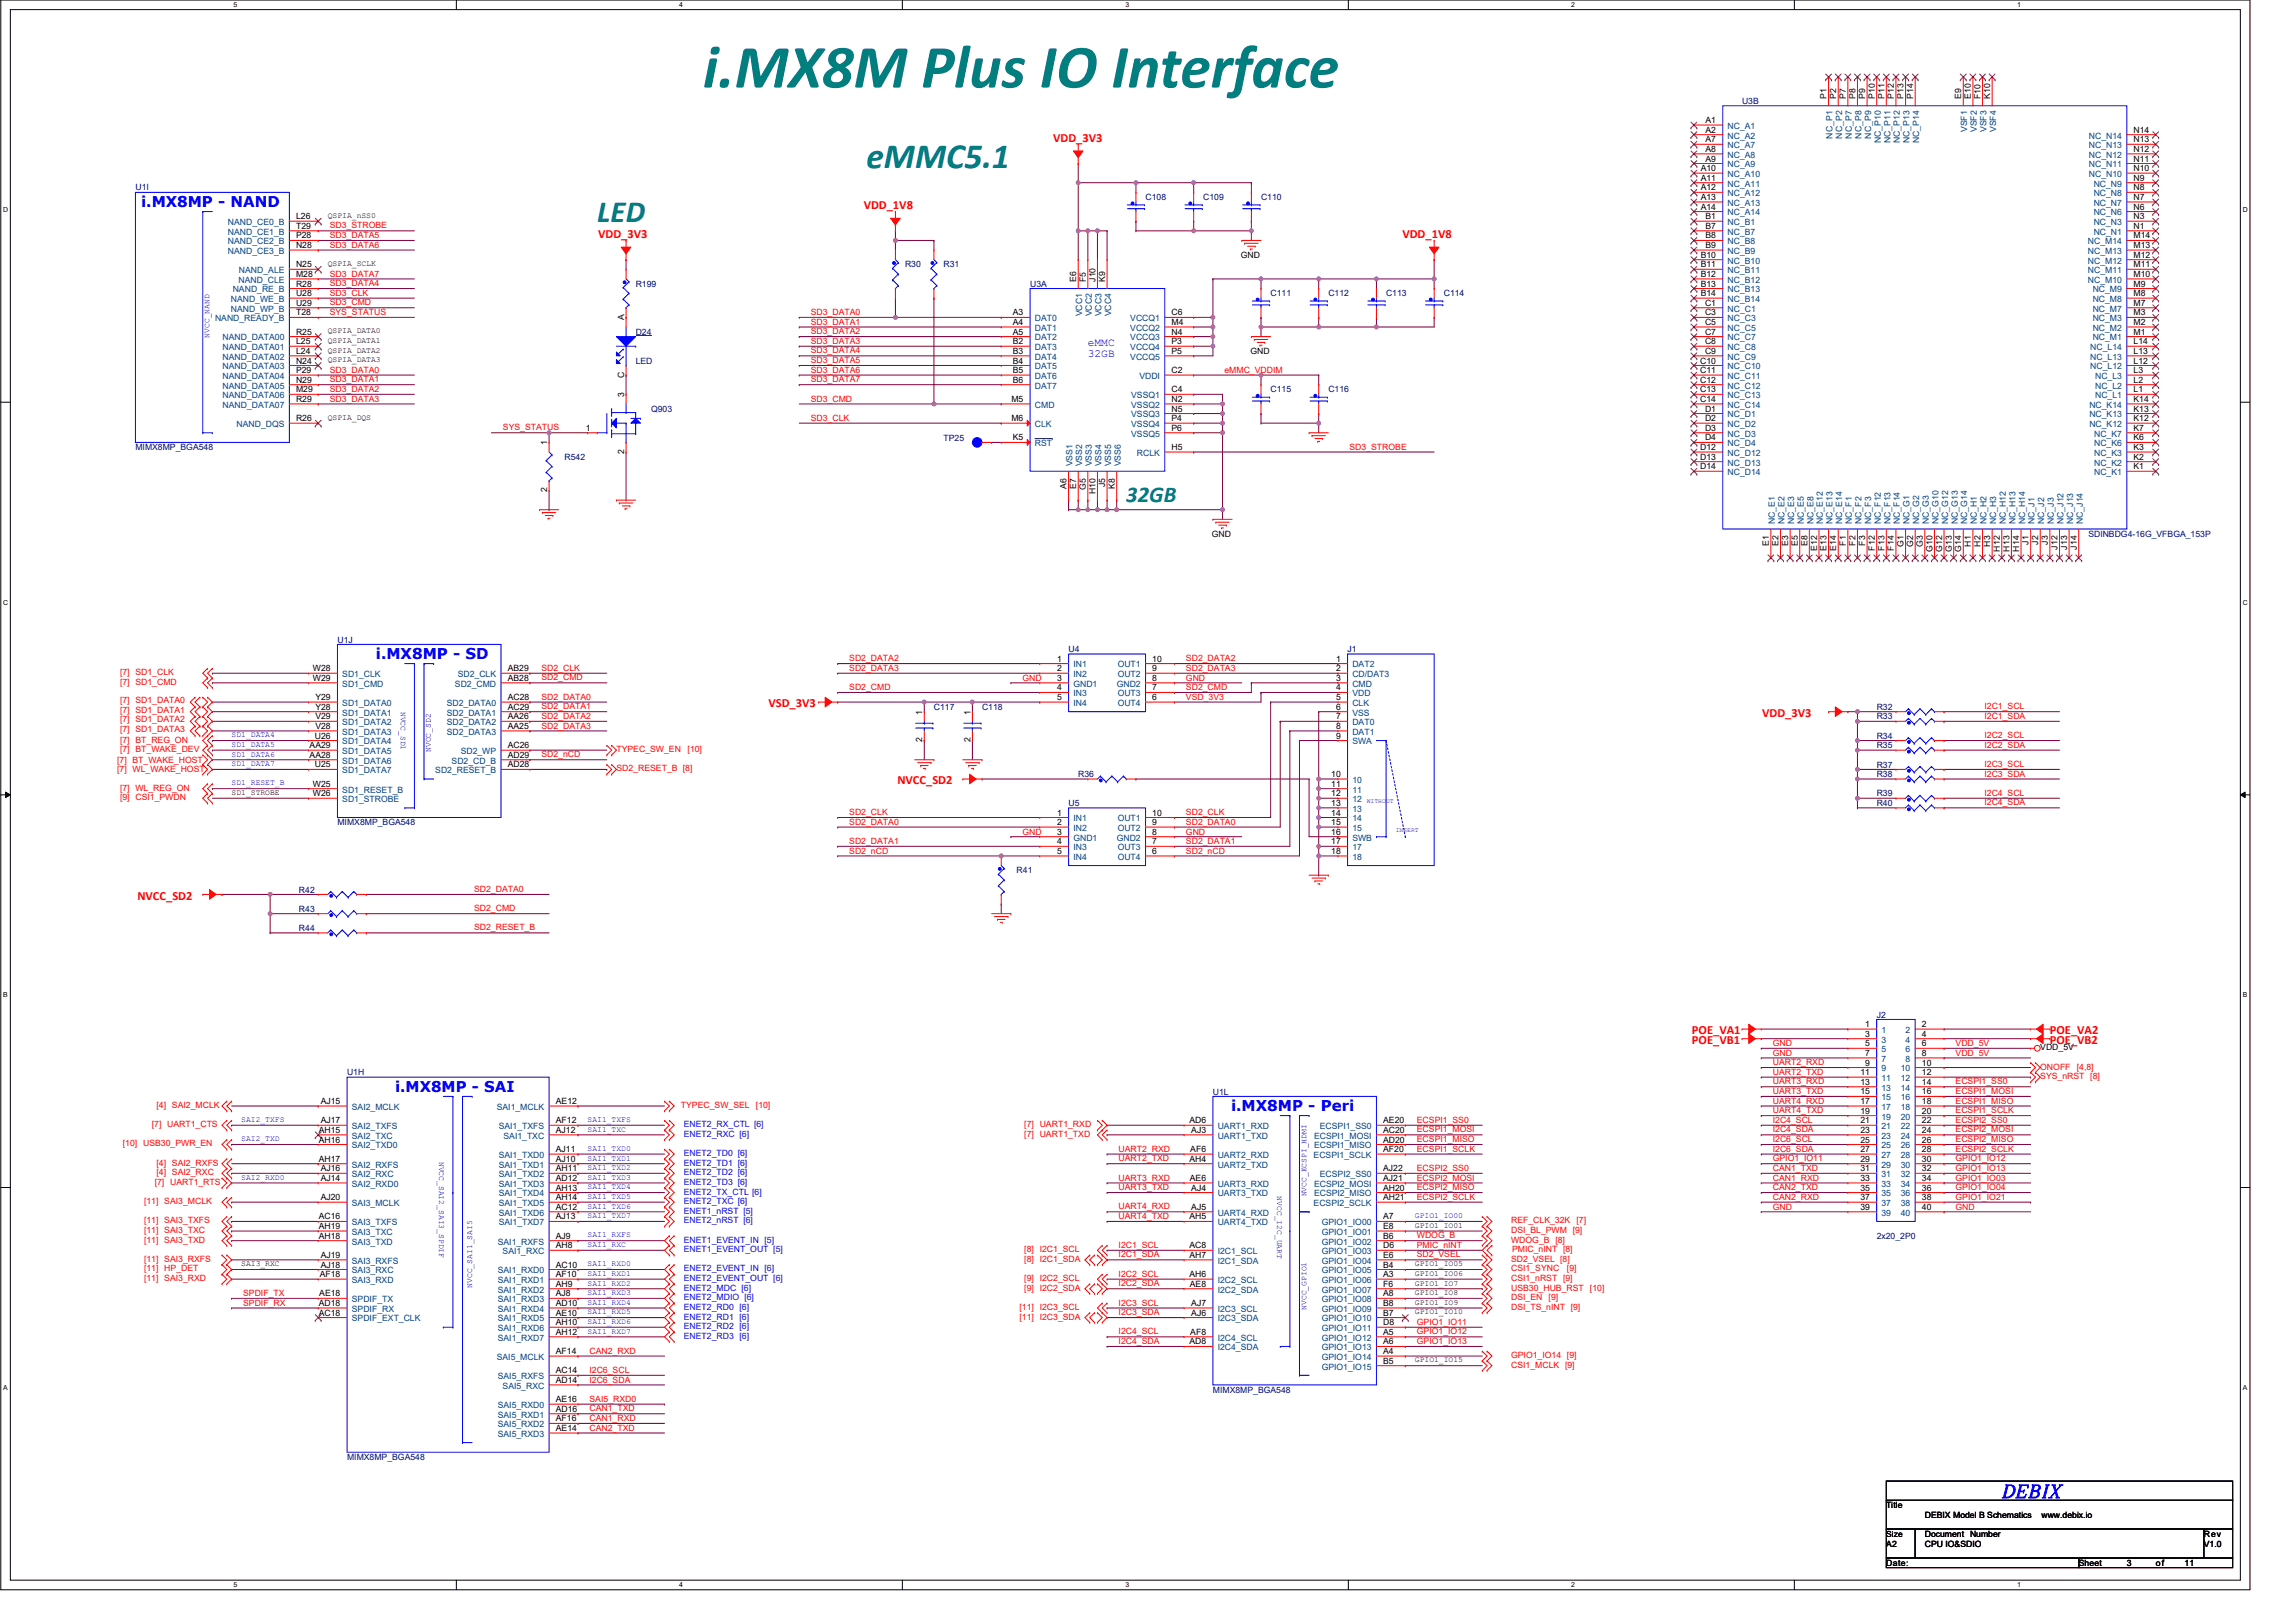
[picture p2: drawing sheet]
<svg xmlns="http://www.w3.org/2000/svg" width="297mm" height="210mm" viewBox="0 0 297 210" stroke-linecap="round" stroke-linejoin="round" font-family="sans-serif">
<defs><g id="words">
<text font-size="8" fill="#007f7f" x="91" y="11.3">i.MX8M Plus IO Interface</text>
<text font-size="4.6" fill="#007f7f" x="112.1" y="21.8">eMMC5.1</text>
<text font-size="4" fill="#007f7f" x="77.3" y="28.7">LED</text>
<text font-size="2.9" fill="#007f7f" x="145.7" y="65">32GB</text>
<text font-size="2.5" fill="#00f" x="259" y="193.9">DEBIX</text>
<g font-size="1.9" fill="#00f">
<text x="18.3" y="26.8">i.MX8MP - NAND</text>
<text x="48.6" y="85.3">i.MX8MP - SD</text>
<text x="51.1" y="141.3">i.MX8MP - SAI</text>
<text x="159.3" y="143.8">i.MX8MP - Peri</text>
</g>
<g font-size="1.6" fill="#f00">
<text x="136.3" y="18.3">VDD_3V3</text>
<text x="111.7" y="27.1">VDD_1V8</text>
<text x="77.4" y="30.8">VDD_3V3</text>
<text x="181.4" y="30.8">VDD_1V8</text>
<text x="99.4" y="91.5">VSD_3V3</text>
<text x="228" y="92.8">VDD_3V3</text>
<text x="116.1" y="101.5">NVCC_SD2</text>
<text x="17.8" y="116.4">NVCC_SD2</text>
<text x="218.9" y="133.8">POE_VA1</text>
<text x="218.9" y="135.1">POE_VB1</text>
<text x="265.2" y="133.8">POE_VA2</text>
<text x="265.2" y="135.1">POE_VB2</text>
</g>
<g font-size="1.5" fill="#00f">
<text x="140.7" y="44.7">eMMC</text>
<text x="140.7" y="46.2">32GB</text>
</g>
<g font-size="1.1">
<text x="220.6" y="15.9">A1</text>
<text x="220.6" y="17.2">A2</text>
<text x="236.3" y="12.8" transform="rotate(-90 236.3 12.8)">P1</text>
<text x="237.6" y="12.8" transform="rotate(-90 237.6 12.8)">P2</text>
<text x="238.8" y="12.8" transform="rotate(-90 238.8 12.8)">P7</text>
<text x="240" y="12.8" transform="rotate(-90 240 12.8)">P8</text>
<text x="241.3" y="12.8" transform="rotate(-90 241.3 12.8)">P9</text>
<text x="242.5" y="12.8" transform="rotate(-90 242.5 12.8)">P10</text>
<text x="243.8" y="12.8" transform="rotate(-90 243.8 12.8)">P11</text>
<text x="245" y="12.8" transform="rotate(-90 245 12.8)">P12</text>
<text x="246.3" y="12.8" transform="rotate(-90 246.3 12.8)">P13</text>
<text x="247.5" y="12.8" transform="rotate(-90 247.5 12.8)">P14</text>
<text x="253.7" y="12.8" transform="rotate(-90 253.7 12.8)">E9</text>
<text x="255" y="12.8" transform="rotate(-90 255 12.8)">E10</text>
<text x="256.2" y="12.8" transform="rotate(-90 256.2 12.8)">F10</text>
<text x="257.5" y="12.8" transform="rotate(-90 257.5 12.8)">K10</text>
<text x="276" y="17.2">N14</text>
<text x="220" y="22.1">A10</text>
<text x="220" y="23.4">A11</text>
<text x="220.6" y="19.7">A8</text>
<text x="220.6" y="20.9">A9</text>
<text x="220.6" y="18.4">A7</text>
<text x="276" y="18.4">N13</text>
<text x="276" y="19.7">N12</text>
<text x="276" y="20.9">N11</text>
<text x="276" y="22.1">N10</text>
<text x="276" y="23.4">N9</text>
<text x="38.3" y="28.4">L26</text>
<text x="38.3" y="29.6">T29</text>
<text x="220" y="24.6">A12</text>
<text x="220" y="25.9">A13</text>
<text x="220" y="27.1">A14</text>
<text x="220.6" y="28.4">B1</text>
<text x="220.6" y="29.6">B7</text>
<text x="276" y="24.6">N8</text>
<text x="276" y="25.9">N7</text>
<text x="276" y="27.1">N6</text>
<text x="276" y="28.4">N3</text>
<text x="276" y="29.6">N1</text>
<text x="38.3" y="32.1">N28</text>
<text x="38.3" y="30.9">P28</text>
<text x="38.3" y="34.6">N25</text>
<text x="38.3" y="35.8">M28</text>
<text x="160.5" y="33.4">GND</text>
<text x="220" y="33.4">B10</text>
<text x="220" y="34.6">B11</text>
<text x="220" y="35.8">B12</text>
<text x="220.6" y="30.9">B8</text>
<text x="220.6" y="32.1">B9</text>
<text x="276" y="30.9">M14</text>
<text x="276" y="32.1">M13</text>
<text x="276" y="33.4">M12</text>
<text x="276" y="34.6">M11</text>
<text x="276" y="35.8">M10</text>
<text x="38.3" y="40.8">T28</text>
<text x="38.3" y="37.1">R28</text>
<text x="38.3" y="38.3">U28</text>
<text x="38.3" y="39.6">U29</text>
<text x="80.7" y="41.4" transform="rotate(-90 80.7 41.4)">A</text>
<text x="131" y="40.8">A3</text>
<text x="139.2" y="36.5" transform="rotate(-90 139.2 36.5)">E6</text>
<text x="140.5" y="36.5" transform="rotate(-90 140.5 36.5)">F5</text>
<text x="141.7" y="36.5" transform="rotate(-90 141.7 36.5)">J10</text>
<text x="143" y="36.5" transform="rotate(-90 143 36.5)">K9</text>
<text x="151.6" y="40.8">C6</text>
<text x="220" y="37.1">B13</text>
<text x="220" y="38.3">B14</text>
<text x="220.6" y="39.6">C1</text>
<text x="220.6" y="40.8">C3</text>
<text x="276" y="37.1">M9</text>
<text x="276" y="38.3">M8</text>
<text x="276" y="39.6">M7</text>
<text x="276" y="40.8">M3</text>
<text x="38.3" y="43.3">R25</text>
<text x="38.3" y="44.6">L25</text>
<text x="38.3" y="45.8">L24</text>
<text x="38.3" y="47">N24</text>
<text x="131" y="47">B4</text>
<text x="131" y="45.8">B3</text>
<text x="131" y="44.6">B2</text>
<text x="131" y="43.3">A5</text>
<text x="131" y="42.1">A4</text>
<text x="151.6" y="45.8">P5</text>
<text x="151.6" y="42.1">M4</text>
<text x="151.6" y="44.6">P3</text>
<text x="151.6" y="43.3">N4</text>
<text x="161.8" y="45.8">GND</text>
<text x="220" y="47">C10</text>
<text x="220.6" y="43.3">C7</text>
<text x="220.6" y="44.6">C8</text>
<text x="220.6" y="45.8">C9</text>
<text x="220.6" y="42.1">C5</text>
<text x="276" y="47">L12</text>
<text x="276" y="45.8">L13</text>
<text x="276" y="44.6">L14</text>
<text x="276" y="43.3">M1</text>
<text x="276" y="42.1">M2</text>
<text x="38.3" y="48.3">P29</text>
<text x="38.3" y="49.5">N29</text>
<text x="38.3" y="50.8">M29</text>
<text x="38.3" y="52">R29</text>
<text x="80.7" y="51.4" transform="rotate(-90 80.7 51.4)">3</text>
<text x="80.7" y="49" transform="rotate(-90 80.7 49)">C</text>
<text x="130.8" y="52">M5</text>
<text x="131" y="49.5">B6</text>
<text x="131" y="48.3">B5</text>
<text x="151.6" y="48.3">C2</text>
<text x="151.6" y="52">N2</text>
<text x="151.6" y="53.3">N5</text>
<text x="151.6" y="50.8">C4</text>
<text x="220" y="48.3">C11</text>
<text x="220" y="49.5">C12</text>
<text x="220" y="50.8">C13</text>
<text x="220" y="52">C14</text>
<text x="220.6" y="53.3">D1</text>
<text x="276" y="53.3">K13</text>
<text x="276" y="52">K14</text>
<text x="276" y="50.8">L1</text>
<text x="276" y="49.5">L2</text>
<text x="276" y="48.3">L3</text>
<text x="38.3" y="54.5">R26</text>
<text x="70.8" y="57.6" transform="rotate(-90 70.8 57.6)">1</text>
<text x="75.8" y="55.8">1</text>
<text x="80.7" y="58.7" transform="rotate(-90 80.7 58.7)">2</text>
<text x="130.8" y="54.5">M6</text>
<text x="131" y="57">K5</text>
<text x="151.6" y="54.5">P4</text>
<text x="151.6" y="55.8">P6</text>
<text x="151.6" y="58.2">H5</text>
<text x="220" y="58.2">D12</text>
<text x="220" y="59.5">D13</text>
<text x="220.6" y="54.5">D2</text>
<text x="220.6" y="55.8">D3</text>
<text x="220.6" y="57">D4</text>
<text x="276" y="59.5">K2</text>
<text x="276" y="58.2">K3</text>
<text x="276" y="54.5">K12</text>
<text x="276" y="57">K6</text>
<text x="276" y="55.8">K7</text>
<text x="70.8" y="63.7" transform="rotate(-90 70.8 63.7)">2</text>
<text x="138" y="63.2" transform="rotate(-90 138 63.2)">A6</text>
<text x="139.2" y="63.2" transform="rotate(-90 139.2 63.2)">E7</text>
<text x="140.5" y="63.3" transform="rotate(-90 140.5 63.3)">G5</text>
<text x="141.7" y="63.9" transform="rotate(-90 141.7 63.9)">H10</text>
<text x="143" y="63" transform="rotate(-90 143 63)">J5</text>
<text x="144.2" y="63.2" transform="rotate(-90 144.2 63.2)">K8</text>
<text x="220" y="60.7">D14</text>
<text x="276" y="60.7">K1</text>
<text x="156.8" y="69.5">GND</text>
<text x="228.8" y="70.7" transform="rotate(-90 228.8 70.7)">E1</text>
<text x="230.1" y="70.7" transform="rotate(-90 230.1 70.7)">E2</text>
<text x="231.3" y="70.7" transform="rotate(-90 231.3 70.7)">E3</text>
<text x="232.6" y="70.7" transform="rotate(-90 232.6 70.7)">E5</text>
<text x="233.8" y="70.7" transform="rotate(-90 233.8 70.7)">E8</text>
<text x="235.1" y="71.3" transform="rotate(-90 235.1 71.3)">E12</text>
<text x="236.3" y="71.3" transform="rotate(-90 236.3 71.3)">E13</text>
<text x="237.6" y="71.3" transform="rotate(-90 237.6 71.3)">E14</text>
<text x="238.8" y="70.6" transform="rotate(-90 238.8 70.6)">F1</text>
<text x="240" y="70.6" transform="rotate(-90 240 70.6)">F2</text>
<text x="241.3" y="70.6" transform="rotate(-90 241.3 70.6)">F3</text>
<text x="242.5" y="71.3" transform="rotate(-90 242.5 71.3)">F12</text>
<text x="243.8" y="71.3" transform="rotate(-90 243.8 71.3)">F13</text>
<text x="245" y="71.3" transform="rotate(-90 245 71.3)">F14</text>
<text x="246.3" y="70.8" transform="rotate(-90 246.3 70.8)">G1</text>
<text x="247.5" y="70.8" transform="rotate(-90 247.5 70.8)">G2</text>
<text x="248.8" y="70.8" transform="rotate(-90 248.8 70.8)">G3</text>
<text x="250" y="71.4" transform="rotate(-90 250 71.4)">G10</text>
<text x="251.3" y="71.4" transform="rotate(-90 251.3 71.4)">G12</text>
<text x="252.5" y="71.4" transform="rotate(-90 252.5 71.4)">G13</text>
<text x="253.7" y="71.4" transform="rotate(-90 253.7 71.4)">G14</text>
<text x="255" y="70.8" transform="rotate(-90 255 70.8)">H1</text>
<text x="256.2" y="70.8" transform="rotate(-90 256.2 70.8)">H2</text>
<text x="257.5" y="70.8" transform="rotate(-90 257.5 70.8)">H3</text>
<text x="258.7" y="71.4" transform="rotate(-90 258.7 71.4)">H12</text>
<text x="260" y="71.4" transform="rotate(-90 260 71.4)">H13</text>
<text x="261.2" y="71.4" transform="rotate(-90 261.2 71.4)">H14</text>
<text x="262.5" y="70.5" transform="rotate(-90 262.5 70.5)">J1</text>
<text x="263.7" y="70.5" transform="rotate(-90 263.7 70.5)">J2</text>
<text x="264.9" y="70.5" transform="rotate(-90 264.9 70.5)">J3</text>
<text x="266.2" y="71.1" transform="rotate(-90 266.2 71.1)">J12</text>
<text x="267.4" y="71.1" transform="rotate(-90 267.4 71.1)">J13</text>
<text x="268.7" y="71.1" transform="rotate(-90 268.7 71.1)">J14</text>
<text x="40.5" y="86.9">W28</text>
<text x="40.5" y="88.1">W29</text>
<text x="65.7" y="86.9">AB29</text>
<text x="65.7" y="88.1">AB28</text>
<text x="136.8" y="85.6">1</text>
<text x="136.8" y="86.9">2</text>
<text x="136.8" y="88.1">3</text>
<text x="136.8" y="89.4">4</text>
<text x="149.1" y="89.4">7</text>
<text x="149.1" y="88.1">8</text>
<text x="149.1" y="86.9">9</text>
<text x="149.1" y="85.6">10</text>
<text x="172.8" y="85.6">1</text>
<text x="172.8" y="86.9">2</text>
<text x="172.8" y="88.1">3</text>
<text x="172.8" y="89.4">4</text>
<text x="40.7" y="95.6">U26</text>
<text x="40.8" y="90.6">Y29</text>
<text x="40.8" y="91.8">Y28</text>
<text x="40.8" y="93.1">V29</text>
<text x="40.8" y="94.3">V28</text>
<text x="65.7" y="90.6">AC28</text>
<text x="65.7" y="91.8">AC29</text>
<text x="65.7" y="93.1">AA26</text>
<text x="65.7" y="94.3">AA25</text>
<text x="119.3" y="92.5" transform="rotate(-90 119.3 92.5)">1</text>
<text x="125.5" y="92.5" transform="rotate(-90 125.5 92.5)">1</text>
<text x="136.8" y="90.6">5</text>
<text x="149.1" y="90.6">6</text>
<text x="172.8" y="90.6">5</text>
<text x="172.8" y="91.8">6</text>
<text x="172.8" y="93.1">7</text>
<text x="172.8" y="94.3">8</text>
<text x="172.8" y="95.6">9</text>
<text x="40.1" y="96.8">AA29</text>
<text x="40.1" y="98.1">AA28</text>
<text x="40.5" y="101.8">W25</text>
<text x="40.7" y="99.3">U25</text>
<text x="65.7" y="96.8">AC26</text>
<text x="65.7" y="99.3">AD28</text>
<text x="65.7" y="98.1">AD29</text>
<text x="119.3" y="96.1" transform="rotate(-90 119.3 96.1)">2</text>
<text x="125.5" y="96.1" transform="rotate(-90 125.5 96.1)">2</text>
<text x="172.2" y="101.8">11</text>
<text x="172.2" y="100.6">10</text>
<text x="40.5" y="103">W26</text>
<text x="136.8" y="105.5">1</text>
<text x="136.8" y="106.8">2</text>
<text x="149.1" y="106.8">9</text>
<text x="149.1" y="105.5">10</text>
<text x="172.2" y="103">12</text>
<text x="172.2" y="104.3">13</text>
<text x="172.2" y="105.5">14</text>
<text x="172.2" y="106.8">15</text>
<text x="136.8" y="108">3</text>
<text x="136.8" y="109.3">4</text>
<text x="136.8" y="110.5">5</text>
<text x="149.1" y="110.5">6</text>
<text x="149.1" y="109.3">7</text>
<text x="149.1" y="108">8</text>
<text x="172.2" y="108">16</text>
<text x="172.2" y="109.3">17</text>
<text x="172.2" y="110.5">18</text>
<text x="241.3" y="132.9">1</text>
<text x="241.3" y="134.2">3</text>
<text x="241.3" y="135.4">5</text>
<text x="241.3" y="136.7">7</text>
<text x="241.3" y="137.9">9</text>
<text x="248.6" y="132.9">2</text>
<text x="248.6" y="134.2">4</text>
<text x="248.6" y="135.4">6</text>
<text x="248.6" y="136.7">8</text>
<text x="248.6" y="137.9">10</text>
<text x="264" y="135.9">VDD_5V</text>
<text x="41.5" y="142.9">AJ15</text>
<text x="71.9" y="142.9">AE12</text>
<text x="240.7" y="139.1">11</text>
<text x="240.7" y="140.4">13</text>
<text x="240.7" y="141.6">15</text>
<text x="240.7" y="142.9">17</text>
<text x="248.6" y="139.1">12</text>
<text x="248.6" y="140.4">14</text>
<text x="248.6" y="141.6">16</text>
<text x="248.6" y="142.9">18</text>
<text x="41.2" y="146.6">AH15</text>
<text x="41.2" y="147.9">AH16</text>
<text x="41.5" y="145.4">AJ17</text>
<text x="71.9" y="146.6">AJ12</text>
<text x="71.9" y="149.1">AJ11</text>
<text x="71.9" y="145.4">AF12</text>
<text x="153.9" y="145.4">AD6</text>
<text x="154" y="149.1">AF6</text>
<text x="154.1" y="146.6">AJ3</text>
<text x="178.9" y="145.4">AE20</text>
<text x="178.9" y="146.6">AC20</text>
<text x="178.9" y="149.1">AF20</text>
<text x="178.9" y="147.9">AD20</text>
<text x="240.7" y="144.1">19</text>
<text x="240.7" y="145.4">21</text>
<text x="240.7" y="146.6">23</text>
<text x="240.7" y="147.9">25</text>
<text x="240.7" y="149.1">27</text>
<text x="248.6" y="144.1">20</text>
<text x="248.6" y="145.4">22</text>
<text x="248.6" y="146.6">24</text>
<text x="248.6" y="147.9">26</text>
<text x="248.6" y="149.1">28</text>
<text x="41.2" y="150.3">AH17</text>
<text x="41.5" y="155.3">AJ20</text>
<text x="41.5" y="151.6">AJ16</text>
<text x="41.5" y="152.8">AJ14</text>
<text x="71.9" y="150.3">AJ10</text>
<text x="71.9" y="151.6">AH11</text>
<text x="71.9" y="152.8">AD12</text>
<text x="71.9" y="154.1">AH13</text>
<text x="71.9" y="155.3">AH14</text>
<text x="153.9" y="150.3">AH4</text>
<text x="153.9" y="152.8">AE6</text>
<text x="154.1" y="154.1">AJ4</text>
<text x="178.9" y="154.1">AH20</text>
<text x="178.9" y="152.8">AJ21</text>
<text x="178.9" y="155.3">AH21</text>
<text x="178.9" y="151.6">AJ22</text>
<text x="240.7" y="150.3">29</text>
<text x="240.7" y="151.6">31</text>
<text x="240.7" y="152.8">33</text>
<text x="240.7" y="154.1">35</text>
<text x="240.7" y="155.3">37</text>
<text x="248.6" y="150.3">30</text>
<text x="248.6" y="151.6">32</text>
<text x="248.6" y="152.8">34</text>
<text x="248.6" y="154.1">36</text>
<text x="248.6" y="155.3">38</text>
<text x="41.2" y="159.1">AH19</text>
<text x="41.2" y="160.3">AH18</text>
<text x="41.2" y="157.8">AC16</text>
<text x="71.9" y="161.5">AH8</text>
<text x="71.9" y="160.3">AJ9</text>
<text x="71.9" y="156.6">AC12</text>
<text x="71.9" y="157.8">AJ13</text>
<text x="153.9" y="157.8">AH5</text>
<text x="153.9" y="161.5">AC8</text>
<text x="154.1" y="156.6">AJ5</text>
<text x="178.9" y="157.8">A7</text>
<text x="178.9" y="159.1">E8</text>
<text x="178.9" y="160.3">B6</text>
<text x="178.9" y="161.5">D6</text>
<text x="240.7" y="156.6">39</text>
<text x="248.6" y="156.6">40</text>
<text x="41.3" y="167.8">AE18</text>
<text x="41.4" y="165.3">AF18</text>
<text x="41.5" y="164">AJ18</text>
<text x="41.5" y="162.8">AJ19</text>
<text x="71.9" y="164">AC10</text>
<text x="71.9" y="165.3">AF10</text>
<text x="71.9" y="166.5">AH9</text>
<text x="71.9" y="167.8">AJ8</text>
<text x="153.9" y="162.8">AH7</text>
<text x="153.9" y="165.3">AH6</text>
<text x="153.9" y="166.5">AE8</text>
<text x="178.9" y="162.8">E6</text>
<text x="178.9" y="164">B4</text>
<text x="178.9" y="165.3">A3</text>
<text x="178.9" y="166.5">F6</text>
<text x="178.9" y="167.8">A8</text>
<text x="41.2" y="170.3">AC18</text>
<text x="41.2" y="169">AD18</text>
<text x="71.9" y="169">AD10</text>
<text x="71.9" y="170.3">AE10</text>
<text x="71.9" y="171.5">AH10</text>
<text x="71.9" y="172.7">AH12</text>
<text x="153.9" y="174">AD8</text>
<text x="154" y="172.7">AF8</text>
<text x="154.1" y="169">AJ7</text>
<text x="154.1" y="170.3">AJ6</text>
<text x="178.9" y="169">B8</text>
<text x="178.9" y="170.3">B7</text>
<text x="178.9" y="171.5">D8</text>
<text x="178.9" y="172.7">A5</text>
<text x="178.9" y="174">A6</text>
<text x="71.9" y="175.2">AF14</text>
<text x="71.9" y="179">AD14</text>
<text x="71.9" y="177.7">AC14</text>
<text x="178.9" y="175.2">A4</text>
<text x="178.9" y="176.5">B5</text>
<text x="71.9" y="181.5">AE16</text>
<text x="71.9" y="182.7">AD16</text>
<text x="71.9" y="183.9">AF16</text>
<text x="71.9" y="185.2">AE14</text>
<text x="244" y="195.2">Title</text>
<text x="249" y="196.4">DEBIX Model B Schematics</text>
<text x="264.1" y="196.4">www.debix.io</text>
<text x="244" y="198.9">Size</text>
<text x="244" y="200.1">A2</text>
<text x="244" y="202.6">Date:</text>
<text x="249" y="198.9">Document Number</text>
<text x="249" y="200.1">CPU IO&amp;SDIO</text>
<text x="268.9" y="202.6">Sheet</text>
<text x="275.2" y="202.6">3</text>
<text x="278.9" y="202.6">of</text>
<text x="282.6" y="202.6">11</text>
<text x="285.1" y="198.9">Rev</text>
<text x="285.1" y="200.1">V1.0</text>
</g>
<g font-size="1.1" fill="#003f7f">
<text x="223.5" y="16.7">NC_A1</text>
<text x="223.5" y="17.9">NC_A2</text>
<text x="237.1" y="17.9" transform="rotate(-90 237.1 17.9)">NC_P1</text>
<text x="238.3" y="17.9" transform="rotate(-90 238.3 17.9)">NC_P2</text>
<text x="239.6" y="17.9" transform="rotate(-90 239.6 17.9)">NC_P7</text>
<text x="240.8" y="17.9" transform="rotate(-90 240.8 17.9)">NC_P8</text>
<text x="242.1" y="17.9" transform="rotate(-90 242.1 17.9)">NC_P9</text>
<text x="254.5" y="17.1" transform="rotate(-90 254.5 17.1)">VSF1</text>
<text x="255.8" y="17.1" transform="rotate(-90 255.8 17.1)">VSF2</text>
<text x="257" y="17.1" transform="rotate(-90 257 17.1)">VSF3</text>
<text x="258.2" y="17.1" transform="rotate(-90 258.2 17.1)">VSF4</text>
<text x="270.2" y="17.9">NC_N14</text>
<text x="223.5" y="20.4">NC_A8</text>
<text x="223.5" y="21.7">NC_A9</text>
<text x="223.5" y="22.9">NC_A10</text>
<text x="223.5" y="19.2">NC_A7</text>
<text x="243.3" y="18.6" transform="rotate(-90 243.3 18.6)">NC_P10</text>
<text x="244.6" y="18.6" transform="rotate(-90 244.6 18.6)">NC_P11</text>
<text x="245.8" y="18.6" transform="rotate(-90 245.8 18.6)">NC_P12</text>
<text x="247" y="18.6" transform="rotate(-90 247 18.6)">NC_P13</text>
<text x="248.3" y="18.6" transform="rotate(-90 248.3 18.6)">NC_P14</text>
<text x="270.2" y="19.2">NC_N13</text>
<text x="270.2" y="20.4">NC_N12</text>
<text x="270.2" y="21.7">NC_N11</text>
<text x="270.2" y="22.9">NC_N10</text>
<text x="29.5" y="29.1">NAND_CE0_B</text>
<text x="223.5" y="24.1">NC_A11</text>
<text x="223.5" y="25.4">NC_A12</text>
<text x="223.5" y="26.6">NC_A13</text>
<text x="223.5" y="27.9">NC_A14</text>
<text x="223.5" y="29.1">NC_B1</text>
<text x="270.9" y="24.1">NC_N9</text>
<text x="270.9" y="25.4">NC_N8</text>
<text x="270.9" y="26.6">NC_N7</text>
<text x="270.9" y="27.9">NC_N6</text>
<text x="270.9" y="29.1">NC_N3</text>
<text x="29.5" y="32.9">NAND_CE3_B</text>
<text x="29.5" y="30.4">NAND_CE1_B</text>
<text x="29.5" y="31.6">NAND_CE2_B</text>
<text x="30.9" y="35.4">NAND_ALE</text>
<text x="223.5" y="30.4">NC_B7</text>
<text x="223.5" y="31.6">NC_B8</text>
<text x="223.5" y="32.9">NC_B9</text>
<text x="223.5" y="34.1">NC_B10</text>
<text x="223.5" y="35.4">NC_B11</text>
<text x="270.1" y="31.6">NC_M14</text>
<text x="270.1" y="32.9">NC_M13</text>
<text x="270.1" y="34.1">NC_M12</text>
<text x="270.1" y="35.4">NC_M11</text>
<text x="270.9" y="30.4">NC_N1</text>
<text x="27.8" y="41.6">NAND_READY_B</text>
<text x="29.9" y="39.1">NAND_WE_B</text>
<text x="29.9" y="40.3">NAND_WP_B</text>
<text x="30.1" y="37.8">NAND_RE_B</text>
<text x="30.9" y="36.6">NAND_CLE</text>
<text x="133.9" y="41.6">DAT0</text>
<text x="140" y="41" transform="rotate(-90 140 41)">VCC1</text>
<text x="141.3" y="41" transform="rotate(-90 141.3 41)">VCC2</text>
<text x="142.5" y="41" transform="rotate(-90 142.5 41)">VCC3</text>
<text x="143.7" y="41" transform="rotate(-90 143.7 41)">VCC4</text>
<text x="146.2" y="41.6">VCCQ1</text>
<text x="223.5" y="36.6">NC_B12</text>
<text x="223.5" y="37.8">NC_B13</text>
<text x="223.5" y="39.1">NC_B14</text>
<text x="223.5" y="40.3">NC_C1</text>
<text x="223.5" y="41.6">NC_C3</text>
<text x="270.1" y="36.6">NC_M10</text>
<text x="270.7" y="37.8">NC_M9</text>
<text x="270.7" y="39.1">NC_M8</text>
<text x="270.7" y="40.3">NC_M7</text>
<text x="270.7" y="41.6">NC_M3</text>
<text x="28.8" y="44.1">NAND_DATA00</text>
<text x="28.8" y="45.3">NAND_DATA01</text>
<text x="28.8" y="46.6">NAND_DATA02</text>
<text x="28.8" y="47.8">NAND_DATA03</text>
<text x="133.9" y="47.8">DAT5</text>
<text x="133.9" y="46.6">DAT4</text>
<text x="133.9" y="45.3">DAT3</text>
<text x="133.9" y="44.1">DAT2</text>
<text x="133.9" y="42.8">DAT1</text>
<text x="146.2" y="46.6">VCCQ5</text>
<text x="146.2" y="42.8">VCCQ2</text>
<text x="146.2" y="45.3">VCCQ4</text>
<text x="146.2" y="44.1">VCCQ3</text>
<text x="223.5" y="44.1">NC_C7</text>
<text x="223.5" y="45.3">NC_C8</text>
<text x="223.5" y="46.6">NC_C9</text>
<text x="223.5" y="47.8">NC_C10</text>
<text x="223.5" y="42.8">NC_C5</text>
<text x="270.4" y="47.8">NC_L12</text>
<text x="270.4" y="46.6">NC_L13</text>
<text x="270.4" y="45.3">NC_L14</text>
<text x="270.7" y="44.1">NC_M1</text>
<text x="270.7" y="42.8">NC_M2</text>
<text x="28.8" y="49">NAND_DATA04</text>
<text x="28.8" y="50.3">NAND_DATA05</text>
<text x="28.8" y="51.5">NAND_DATA06</text>
<text x="28.8" y="52.8">NAND_DATA07</text>
<text x="133.9" y="52.8">CMD</text>
<text x="133.9" y="50.3">DAT7</text>
<text x="133.9" y="49">DAT6</text>
<text x="146.3" y="52.8">VSSQ2</text>
<text x="146.3" y="51.5">VSSQ1</text>
<text x="147.4" y="49">VDDI</text>
<text x="223.5" y="49">NC_C11</text>
<text x="223.5" y="50.3">NC_C12</text>
<text x="223.5" y="51.5">NC_C13</text>
<text x="223.5" y="52.8">NC_C14</text>
<text x="270.3" y="52.8">NC_K14</text>
<text x="271.1" y="51.5">NC_L1</text>
<text x="271.1" y="50.3">NC_L2</text>
<text x="271.1" y="49">NC_L3</text>
<text x="30.6" y="55.3">NAND_DQS</text>
<text x="133.9" y="55.3">CLK</text>
<text x="133.9" y="57.8">RST</text>
<text x="146.3" y="54">VSSQ3</text>
<text x="146.3" y="55.3">VSSQ4</text>
<text x="146.3" y="56.5">VSSQ5</text>
<text x="147.1" y="59">RCLK</text>
<text x="223.5" y="54">NC_D1</text>
<text x="223.5" y="55.3">NC_D2</text>
<text x="223.5" y="56.5">NC_D3</text>
<text x="223.5" y="57.8">NC_D4</text>
<text x="223.5" y="59">NC_D12</text>
<text x="270.3" y="55.3">NC_K12</text>
<text x="270.3" y="54">NC_K13</text>
<text x="270.9" y="59">NC_K3</text>
<text x="270.9" y="57.8">NC_K6</text>
<text x="270.9" y="56.5">NC_K7</text>
<text x="138.8" y="60.4" transform="rotate(-90 138.8 60.4)">VSS1</text>
<text x="140" y="60.4" transform="rotate(-90 140 60.4)">VSS2</text>
<text x="141.3" y="60.4" transform="rotate(-90 141.3 60.4)">VSS3</text>
<text x="142.5" y="60.4" transform="rotate(-90 142.5 60.4)">VSS4</text>
<text x="143.7" y="60.4" transform="rotate(-90 143.7 60.4)">VSS5</text>
<text x="145" y="60.4" transform="rotate(-90 145 60.4)">VSS6</text>
<text x="223.5" y="60.2">NC_D13</text>
<text x="223.5" y="61.5">NC_D14</text>
<text x="270.9" y="61.5">NC_K1</text>
<text x="270.9" y="60.2">NC_K2</text>
<text x="229.6" y="67.8" transform="rotate(-90 229.6 67.8)">NC_E1</text>
<text x="230.9" y="67.8" transform="rotate(-90 230.9 67.8)">NC_E2</text>
<text x="232.1" y="67.8" transform="rotate(-90 232.1 67.8)">NC_E3</text>
<text x="233.4" y="67.8" transform="rotate(-90 233.4 67.8)">NC_E5</text>
<text x="234.6" y="67.8" transform="rotate(-90 234.6 67.8)">NC_E8</text>
<text x="235.8" y="67.8" transform="rotate(-90 235.8 67.8)">NC_E12</text>
<text x="237.1" y="67.8" transform="rotate(-90 237.1 67.8)">NC_E13</text>
<text x="238.3" y="67.8" transform="rotate(-90 238.3 67.8)">NC_E14</text>
<text x="239.6" y="67.8" transform="rotate(-90 239.6 67.8)">NC_F1</text>
<text x="240.8" y="67.8" transform="rotate(-90 240.8 67.8)">NC_F2</text>
<text x="242.1" y="67.8" transform="rotate(-90 242.1 67.8)">NC_F3</text>
<text x="243.3" y="67.8" transform="rotate(-90 243.3 67.8)">NC_F12</text>
<text x="244.6" y="67.8" transform="rotate(-90 244.6 67.8)">NC_F13</text>
<text x="245.8" y="67.8" transform="rotate(-90 245.8 67.8)">NC_F14</text>
<text x="247" y="67.8" transform="rotate(-90 247 67.8)">NC_G1</text>
<text x="248.3" y="67.8" transform="rotate(-90 248.3 67.8)">NC_G2</text>
<text x="249.5" y="67.8" transform="rotate(-90 249.5 67.8)">NC_G3</text>
<text x="250.8" y="67.8" transform="rotate(-90 250.8 67.8)">NC_G10</text>
<text x="252" y="67.8" transform="rotate(-90 252 67.8)">NC_G12</text>
<text x="253.3" y="67.8" transform="rotate(-90 253.3 67.8)">NC_G13</text>
<text x="254.5" y="67.8" transform="rotate(-90 254.5 67.8)">NC_G14</text>
<text x="255.8" y="67.8" transform="rotate(-90 255.8 67.8)">NC_H1</text>
<text x="257" y="67.8" transform="rotate(-90 257 67.8)">NC_H2</text>
<text x="258.2" y="67.8" transform="rotate(-90 258.2 67.8)">NC_H3</text>
<text x="259.5" y="67.8" transform="rotate(-90 259.5 67.8)">NC_H12</text>
<text x="260.7" y="67.8" transform="rotate(-90 260.7 67.8)">NC_H13</text>
<text x="262" y="67.8" transform="rotate(-90 262 67.8)">NC_H14</text>
<text x="263.2" y="67.8" transform="rotate(-90 263.2 67.8)">NC_J1</text>
<text x="264.5" y="67.8" transform="rotate(-90 264.5 67.8)">NC_J2</text>
<text x="265.7" y="67.8" transform="rotate(-90 265.7 67.8)">NC_J3</text>
<text x="267" y="67.8" transform="rotate(-90 267 67.8)">NC_J12</text>
<text x="268.2" y="67.8" transform="rotate(-90 268.2 67.8)">NC_J13</text>
<text x="269.5" y="67.8" transform="rotate(-90 269.5 67.8)">NC_J14</text>
<text x="44.3" y="87.6">SD1_CLK</text>
<text x="44.3" y="88.9">SD1_CMD</text>
<text x="58.9" y="88.9">SD2_CMD</text>
<text x="59.2" y="87.6">SD2_CLK</text>
<text x="138.9" y="86.4">IN1</text>
<text x="138.9" y="87.6">IN2</text>
<text x="138.9" y="88.9">GND1</text>
<text x="144.5" y="88.9">GND2</text>
<text x="144.6" y="87.6">OUT2</text>
<text x="144.6" y="86.4">OUT1</text>
<text x="175" y="86.4">DAT2</text>
<text x="175" y="87.6">CD/DAT3</text>
<text x="175" y="88.9">CMD</text>
<text x="44.3" y="91.4">SD1_DATA0</text>
<text x="44.3" y="92.6">SD1_DATA1</text>
<text x="44.3" y="93.8">SD1_DATA2</text>
<text x="44.3" y="95.1">SD1_DATA3</text>
<text x="57.8" y="91.4">SD2_DATA0</text>
<text x="57.8" y="92.6">SD2_DATA1</text>
<text x="57.8" y="93.8">SD2_DATA2</text>
<text x="57.8" y="95.1">SD2_DATA3</text>
<text x="138.9" y="90.1">IN3</text>
<text x="138.9" y="91.4">IN4</text>
<text x="144.6" y="91.4">OUT4</text>
<text x="144.6" y="90.1">OUT3</text>
<text x="175" y="90.1">VDD</text>
<text x="175" y="91.4">CLK</text>
<text x="175" y="92.6">VSS</text>
<text x="175" y="93.8">DAT0</text>
<text x="175" y="95.1">DAT1</text>
<text x="44.3" y="96.3">SD1_DATA4</text>
<text x="44.3" y="97.6">SD1_DATA5</text>
<text x="44.3" y="98.8">SD1_DATA6</text>
<text x="44.3" y="100.1">SD1_DATA7</text>
<text x="56.3" y="100.1">SD2_RESET_B</text>
<text x="58.4" y="98.8">SD2_CD_B</text>
<text x="59.6" y="97.6">SD2_WP</text>
<text x="175" y="96.3">SWA</text>
<text x="175" y="101.3">10</text>
<text x="44.3" y="102.6">SD1_RESET_B</text>
<text x="44.3" y="103.8">SD1_STROBE</text>
<text x="138.9" y="106.3">IN1</text>
<text x="138.9" y="107.5">IN2</text>
<text x="144.6" y="107.5">OUT2</text>
<text x="144.6" y="106.3">OUT1</text>
<text x="175" y="102.6">11</text>
<text x="175" y="103.8">12</text>
<text x="175" y="105">13</text>
<text x="175" y="106.3">14</text>
<text x="175" y="107.5">15</text>
<text x="138.9" y="108.8">GND1</text>
<text x="138.9" y="110">IN3</text>
<text x="138.9" y="111.3">IN4</text>
<text x="144.5" y="108.8">GND2</text>
<text x="144.6" y="111.3">OUT4</text>
<text x="144.6" y="110">OUT3</text>
<text x="175" y="108.8">SWB</text>
<text x="175" y="110">17</text>
<text x="175" y="111.3">18</text>
<text x="243.4" y="133.7">1</text>
<text x="243.4" y="134.9">3</text>
<text x="243.4" y="136.2">5</text>
<text x="243.4" y="137.4">7</text>
<text x="246.5" y="133.7">2</text>
<text x="246.5" y="134.9">4</text>
<text x="246.5" y="136.2">6</text>
<text x="246.5" y="137.4">8</text>
<text x="45.5" y="143.6">SAI2_MCLK</text>
<text x="64.3" y="143.6">SAI1_MCLK</text>
<text x="243.4" y="138.7">9</text>
<text x="243.4" y="139.9">11</text>
<text x="243.4" y="141.1">13</text>
<text x="243.4" y="142.4">15</text>
<text x="243.4" y="143.6">17</text>
<text x="245.9" y="138.7">10</text>
<text x="245.9" y="139.9">12</text>
<text x="245.9" y="141.1">14</text>
<text x="245.9" y="142.4">16</text>
<text x="245.9" y="143.6">18</text>
<text x="45.5" y="147.4">SAI2_TXC</text>
<text x="45.5" y="148.6">SAI2_TXD0</text>
<text x="45.5" y="146.1">SAI2_TXFS</text>
<text x="64.5" y="149.9">SAI1_TXD0</text>
<text x="64.5" y="146.1">SAI1_TXFS</text>
<text x="65.1" y="147.4">SAI1_TXC</text>
<text x="157.5" y="146.1">UART1_RXD</text>
<text x="157.5" y="147.4">UART1_TXD</text>
<text x="157.5" y="149.9">UART2_RXD</text>
<text x="169.9" y="149.9">ECSPI1_SCLK</text>
<text x="170" y="147.4">ECSPI1_MOSI</text>
<text x="170" y="148.6">ECSPI1_MISO</text>
<text x="170.8" y="146.1">ECSPI1_SS0</text>
<text x="243.4" y="144.9">19</text>
<text x="243.4" y="146.1">21</text>
<text x="243.4" y="147.4">23</text>
<text x="243.4" y="148.6">25</text>
<text x="243.4" y="149.9">27</text>
<text x="245.9" y="144.9">20</text>
<text x="245.9" y="146.1">22</text>
<text x="245.9" y="147.4">24</text>
<text x="245.9" y="148.6">26</text>
<text x="245.9" y="149.9">28</text>
<text x="45.5" y="152.3">SAI2_RXC</text>
<text x="45.5" y="153.6">SAI2_RXD0</text>
<text x="45.5" y="151.1">SAI2_RXFS</text>
<text x="64.5" y="151.1">SAI1_TXD1</text>
<text x="64.5" y="152.3">SAI1_TXD2</text>
<text x="64.5" y="153.6">SAI1_TXD3</text>
<text x="64.5" y="154.8">SAI1_TXD4</text>
<text x="157.5" y="151.1">UART2_TXD</text>
<text x="157.5" y="153.6">UART3_RXD</text>
<text x="157.5" y="154.8">UART3_TXD</text>
<text x="170" y="154.8">ECSPI2_MISO</text>
<text x="170" y="153.6">ECSPI2_MOSI</text>
<text x="170.8" y="152.3">ECSPI2_SS0</text>
<text x="243.4" y="151.1">29</text>
<text x="243.4" y="152.3">31</text>
<text x="243.4" y="153.6">33</text>
<text x="243.4" y="154.8">35</text>
<text x="245.9" y="151.1">30</text>
<text x="245.9" y="152.3">32</text>
<text x="245.9" y="153.6">34</text>
<text x="245.9" y="154.8">36</text>
<text x="45.5" y="159.8">SAI3_TXC</text>
<text x="45.5" y="161.1">SAI3_TXD</text>
<text x="45.5" y="158.6">SAI3_TXFS</text>
<text x="45.5" y="156.1">SAI3_MCLK</text>
<text x="64.4" y="161.1">SAI1_RXFS</text>
<text x="64.5" y="156.1">SAI1_TXD5</text>
<text x="64.5" y="157.3">SAI1_TXD6</text>
<text x="64.5" y="158.6">SAI1_TXD7</text>
<text x="157.5" y="158.6">UART4_TXD</text>
<text x="157.5" y="157.3">UART4_RXD</text>
<text x="169.9" y="156.1">ECSPI2_SCLK</text>
<text x="171" y="158.6">GPIO1_IO00</text>
<text x="171" y="159.8">GPIO1_IO01</text>
<text x="171" y="161.1">GPIO1_IO02</text>
<text x="243.4" y="156.1">37</text>
<text x="243.4" y="157.3">39</text>
<text x="245.9" y="156.1">38</text>
<text x="245.9" y="157.3">40</text>
<text x="45.5" y="164.8">SAI3_RXC</text>
<text x="45.5" y="166">SAI3_RXD</text>
<text x="45.5" y="163.5">SAI3_RXFS</text>
<text x="64.4" y="164.8">SAI1_RXD0</text>
<text x="64.4" y="166">SAI1_RXD1</text>
<text x="64.4" y="167.3">SAI1_RXD2</text>
<text x="65" y="162.3">SAI1_RXC</text>
<text x="157.5" y="163.5">I2C1_SDA</text>
<text x="157.5" y="166">I2C2_SCL</text>
<text x="157.5" y="167.3">I2C2_SDA</text>
<text x="157.5" y="162.3">I2C1_SCL</text>
<text x="171" y="162.3">GPIO1_IO03</text>
<text x="171" y="163.5">GPIO1_IO04</text>
<text x="171" y="164.8">GPIO1_IO05</text>
<text x="171" y="166">GPIO1_IO06</text>
<text x="171" y="167.3">GPIO1_IO07</text>
<text x="45.5" y="171">SPDIF_EXT_CLK</text>
<text x="45.5" y="169.8">SPDIF_RX</text>
<text x="45.5" y="168.5">SPDIF_TX</text>
<text x="64.4" y="168.5">SAI1_RXD3</text>
<text x="64.4" y="169.8">SAI1_RXD4</text>
<text x="64.4" y="171">SAI1_RXD5</text>
<text x="64.4" y="172.3">SAI1_RXD6</text>
<text x="64.4" y="173.5">SAI1_RXD7</text>
<text x="157.5" y="169.8">I2C3_SCL</text>
<text x="157.5" y="171">I2C3_SDA</text>
<text x="157.5" y="173.5">I2C4_SCL</text>
<text x="171" y="168.5">GPIO1_IO08</text>
<text x="171" y="169.8">GPIO1_IO09</text>
<text x="171" y="171">GPIO1_IO10</text>
<text x="171" y="172.3">GPIO1_IO11</text>
<text x="171" y="173.5">GPIO1_IO12</text>
<text x="64.3" y="176">SAI5_MCLK</text>
<text x="64.4" y="178.5">SAI5_RXFS</text>
<text x="65" y="179.7">SAI5_RXC</text>
<text x="157.5" y="174.7">I2C4_SDA</text>
<text x="171" y="174.7">GPIO1_IO13</text>
<text x="171" y="176">GPIO1_IO14</text>
<text x="171" y="177.2">GPIO1_IO15</text>
<text x="64.4" y="182.2">SAI5_RXD0</text>
<text x="64.4" y="183.5">SAI5_RXD1</text>
<text x="64.4" y="184.7">SAI5_RXD2</text>
<text x="64.4" y="185.9">SAI5_RXD3</text>
</g>
<g font-size="1.1" fill="#00007f">
<text x="225.4" y="13.4">U3B</text>
<text x="17.5" y="24.7">U1I</text>
<text x="148.2" y="25.9">C108</text>
<text x="155.7" y="25.9">C109</text>
<text x="163.1" y="25.9">C110</text>
<text x="117.1" y="34.6">R30</text>
<text x="122.1" y="34.6">R31</text>
<text x="82.2" y="37.1">R199</text>
<text x="133.3" y="37.1">U3A</text>
<text x="164.4" y="38.3">C111</text>
<text x="171.9" y="38.3">C112</text>
<text x="179.3" y="38.3">C113</text>
<text x="186.8" y="38.3">C114</text>
<text x="82.2" y="43.3">D24</text>
<text x="82.2" y="47.1">LED</text>
<text x="84.2" y="53.3">Q903</text>
<text x="164.4" y="50.8">C115</text>
<text x="171.9" y="50.8">C116</text>
<text x="17.5" y="58.3">MIMX8MP_BGA548</text>
<text x="73" y="59.5">R542</text>
<text x="122.1" y="57">TP25</text>
<text x="270.2" y="69.5">SDINBDG4-16G_VFBGA_153P</text>
<text x="43.7" y="83.1">U1J</text>
<text x="138.2" y="84.4">U4</text>
<text x="174.3" y="84.4">J1</text>
<text x="120.8" y="91.9">C117</text>
<text x="127" y="91.9">C118</text>
<text x="242.8" y="95.6">R34</text>
<text x="242.8" y="91.9">R32</text>
<text x="242.8" y="93.1">R33</text>
<text x="139.5" y="100.6">R36</text>
<text x="242.8" y="100.6">R38</text>
<text x="242.8" y="96.8">R35</text>
<text x="242.8" y="99.3">R37</text>
<text x="43.7" y="106.8">MIMX8MP_BGA548</text>
<text x="138.2" y="104.3">U5</text>
<text x="242.8" y="103.1">R39</text>
<text x="242.8" y="104.3">R40</text>
<text x="131.5" y="113">R41</text>
<text x="38.7" y="118">R43</text>
<text x="38.7" y="115.5">R42</text>
<text x="38.7" y="120.5">R44</text>
<text x="242.8" y="131.7">J2</text>
<text x="44.9" y="139.2">U1H</text>
<text x="156.9" y="141.6">U1L</text>
<text x="242.8" y="160.3">2x20_2P0</text>
<text x="156.9" y="180.2">MIMX8MP_BGA548</text>
<text x="44.9" y="188.9">MIMX8MP_BGA548</text>
</g>
<g font-size="1.1" fill="#f00">
<text x="42.7" y="29.6">SD3_STROBE</text>
<text x="42.7" y="30.8">SD3_DATA5</text>
<text x="42.7" y="32">SD3_DATA6</text>
<text x="42.7" y="35.8">SD3_DATA7</text>
<text x="42.7" y="37">SD3_DATA4</text>
<text x="42.7" y="38.3">SD3_CLK</text>
<text x="42.7" y="39.5">SD3_CMD</text>
<text x="42.7" y="40.8">SYS_STATUS</text>
<text x="104.9" y="40.8">SD3_DATA0</text>
<text x="104.9" y="42">SD3_DATA1</text>
<text x="104.9" y="44.5">SD3_DATA3</text>
<text x="104.9" y="43.2">SD3_DATA2</text>
<text x="104.9" y="45.7">SD3_DATA4</text>
<text x="104.9" y="47">SD3_DATA5</text>
<text x="42.7" y="48.2">SD3_DATA0</text>
<text x="42.7" y="49.5">SD3_DATA1</text>
<text x="42.7" y="50.7">SD3_DATA2</text>
<text x="42.7" y="52">SD3_DATA3</text>
<text x="104.9" y="52">SD3_CMD</text>
<text x="104.9" y="48.2">SD3_DATA6</text>
<text x="104.9" y="49.5">SD3_DATA7</text>
<text x="158.4" y="48.2">eMMC_VDDIM</text>
<text x="65.1" y="55.7">SYS_STATUS</text>
<text x="104.9" y="54.5">SD3_CLK</text>
<text x="174.6" y="58.2">SD3_STROBE</text>
<text x="15.5" y="87.4">[7] SD1_CLK</text>
<text x="15.5" y="88.6">[7] SD1_CMD</text>
<text x="70" y="86.8">SD2_CLK</text>
<text x="70" y="88.1">SD2_CMD</text>
<text x="109.9" y="85.6">SD2_DATA2</text>
<text x="109.9" y="86.8">SD2_DATA3</text>
<text x="109.9" y="89.3">SD2_CMD</text>
<text x="132.3" y="88.1">GND</text>
<text x="153.4" y="85.6">SD2_DATA2</text>
<text x="153.4" y="86.8">SD2_DATA3</text>
<text x="153.4" y="89.3">SD2_CMD</text>
<text x="153.4" y="88.1">GND</text>
<text x="15.5" y="91">[7] SD1_DATA0</text>
<text x="15.5" y="92.2">[7] SD1_DATA1</text>
<text x="15.5" y="93.5">[7] SD1_DATA2</text>
<text x="15.5" y="94.7">[7] SD1_DATA3</text>
<text x="70" y="90.5">SD2_DATA0</text>
<text x="70" y="91.8">SD2_DATA1</text>
<text x="70" y="93">SD2_DATA2</text>
<text x="70" y="94.3">SD2_DATA3</text>
<text x="153.4" y="90.5">VSD_3V3</text>
<text x="256.7" y="93">I2C1_SDA</text>
<text x="256.7" y="91.8">I2C1_SCL</text>
<text x="256.7" y="95.5">I2C2_SCL</text>
<text x="15.2" y="98.7">[7] BT_WAKE_HOST</text>
<text x="15.2" y="99.9">[7] WL_WAKE_HOST</text>
<text x="15.5" y="96.1">[7] BT_REG_ON</text>
<text x="15.5" y="97.3">[7] BT_WAKE_DEV</text>
<text x="70" y="98">SD2_nCD</text>
<text x="79.8" y="99.8">SD2_RESET_B [8]</text>
<text x="79.8" y="97.3">TYPEC_SW_EN</text>
<text x="89" y="97.3">[10]</text>
<text x="256.7" y="96.8">I2C2_SDA</text>
<text x="256.7" y="99.3">I2C3_SCL</text>
<text x="256.7" y="100.5">I2C3_SDA</text>
<text x="15.5" y="102.3">[7] WL_REG_ON</text>
<text x="15.5" y="103.6">[9] CSI1_PWDN</text>
<text x="109.9" y="105.5">SD2_CLK</text>
<text x="109.9" y="106.7">SD2_DATA0</text>
<text x="153.4" y="105.5">SD2_CLK</text>
<text x="153.4" y="106.7">SD2_DATA0</text>
<text x="256.7" y="103">I2C4_SCL</text>
<text x="256.7" y="104.2">I2C4_SDA</text>
<text x="109.9" y="109.2">SD2_DATA1</text>
<text x="109.9" y="110.5">SD2_nCD</text>
<text x="132.3" y="108">GND</text>
<text x="153.4" y="109.2">SD2_DATA1</text>
<text x="153.4" y="110.5">SD2_nCD</text>
<text x="153.4" y="108">GND</text>
<text x="61.3" y="115.4">SD2_DATA0</text>
<text x="61.3" y="117.9">SD2_CMD</text>
<text x="61.3" y="120.4">SD2_RESET_B</text>
<text x="229.4" y="137.8">UART2_RXD</text>
<text x="229.4" y="136.7">GND</text>
<text x="229.4" y="135.4">GND</text>
<text x="253" y="135.4">VDD_5V</text>
<text x="253" y="136.6">VDD_5V</text>
<text x="20.3" y="143.4">[4] SAI2_MCLK</text>
<text x="88.1" y="143.4">TYPEC_SW_SEL</text>
<text x="97.8" y="143.4">[10]</text>
<text x="229.4" y="140.3">UART3_RXD</text>
<text x="229.4" y="141.6">UART3_TXD</text>
<text x="229.4" y="142.8">UART4_RXD</text>
<text x="229.4" y="139.1">UART2_TXD</text>
<text x="253" y="142.8">ECSPI1_MISO</text>
<text x="253" y="141.6">ECSPI1_MOSI</text>
<text x="253" y="140.3">ECSPI1_SS0</text>
<text x="264" y="138.4">ONOFF</text>
<text x="264" y="139.6">SYS_nRST [8]</text>
<text x="268.7" y="138.4">[4,8]</text>
<text x="15.9" y="148.4">[10] USB30_PWR_EN</text>
<text x="19.6" y="145.9">[7] UART1_CTS</text>
<text x="132.5" y="145.9">[7] UART1_RXD</text>
<text x="132.5" y="147.1">[7] UART1_TXD</text>
<text x="144.7" y="149">UART2_RXD</text>
<text x="183.3" y="149">ECSPI1_SCLK</text>
<text x="183.3" y="147.8">ECSPI1_MISO</text>
<text x="183.3" y="146.6">ECSPI1_MOSI</text>
<text x="183.3" y="145.3">ECSPI1_SS0</text>
<text x="229.4" y="145.3">I2C4_SCL</text>
<text x="229.4" y="146.6">I2C4_SDA</text>
<text x="229.4" y="147.8">I2C6_SCL</text>
<text x="229.4" y="149">I2C6_SDA</text>
<text x="229.4" y="144.1">UART4_TXD</text>
<text x="253" y="149">ECSPI2_SCLK</text>
<text x="253" y="147.8">ECSPI2_MISO</text>
<text x="253" y="145.3">ECSPI2_SS0</text>
<text x="253" y="146.6">ECSPI2_MOSI</text>
<text x="253" y="144.1">ECSPI1_SCLK</text>
<text x="18.6" y="155.8">[11] SAI3_MCLK</text>
<text x="20" y="153.3">[7] UART1_RTS</text>
<text x="20.3" y="150.9">[4] SAI2_RXFS</text>
<text x="20.3" y="152.1">[4] SAI2_RXC</text>
<text x="144.7" y="150.3">UART2_TXD</text>
<text x="144.7" y="152.8">UART3_RXD</text>
<text x="144.7" y="154">UART3_TXD</text>
<text x="183.3" y="155.3">ECSPI2_SCLK</text>
<text x="183.3" y="154">ECSPI2_MISO</text>
<text x="183.3" y="152.8">ECSPI2_MOSI</text>
<text x="183.3" y="151.5">ECSPI2_SS0</text>
<text x="229.4" y="151.5">CAN1_TXD</text>
<text x="229.4" y="154">CAN2_TXD</text>
<text x="229.4" y="152.8">CAN1_RXD</text>
<text x="229.4" y="155.3">CAN2_RXD</text>
<text x="229.4" y="150.3">GPIO1_IO11</text>
<text x="253" y="152.8">GPIO1_IO03</text>
<text x="253" y="154">GPIO1_IO04</text>
<text x="253" y="155.3">GPIO1_IO21</text>
<text x="253" y="151.5">GPIO1_IO13</text>
<text x="253" y="150.3">GPIO1_IO12</text>
<text x="18.6" y="158.3">[11] SAI3_TXFS</text>
<text x="18.6" y="159.6">[11] SAI3_TXC</text>
<text x="18.6" y="160.8">[11] SAI3_TXD</text>
<text x="144.7" y="156.5">UART4_RXD</text>
<text x="144.7" y="157.8">UART4_TXD</text>
<text x="144.7" y="161.5">I2C1_SCL</text>
<text x="183.3" y="160.2">WDOG_B</text>
<text x="183.3" y="161.5">PMIC_nINT</text>
<text x="195.5" y="158.3">REF_CLK_32K</text>
<text x="195.5" y="160.8">WDOG_B [8]</text>
<text x="195.5" y="159.6">DSI_BL_PWM [9]</text>
<text x="204" y="158.3">[7]</text>
<text x="229.4" y="156.6">GND</text>
<text x="253" y="156.6">GND</text>
<text x="18.6" y="163.3">[11] SAI3_RXFS</text>
<text x="18.6" y="164.5">[11] HP_DET</text>
<text x="18.6" y="165.8">[11] SAI3_RXD</text>
<text x="31.5" y="167.7">SPDIF_TX</text>
<text x="132.5" y="162.1">[8] I2C1_SCL</text>
<text x="132.5" y="163.3">[8] I2C1_SDA</text>
<text x="132.5" y="165.8">[9] I2C2_SCL</text>
<text x="132.5" y="167">[9] I2C2_SDA</text>
<text x="144.7" y="162.7">I2C1_SDA</text>
<text x="144.7" y="165.2">I2C2_SCL</text>
<text x="144.7" y="166.5">I2C2_SDA</text>
<text x="183.3" y="162.7">SD2_VSEL</text>
<text x="195.5" y="163.3">SD2_VSEL [8]</text>
<text x="195.5" y="164.5">CSI1_SYNC</text>
<text x="195.5" y="165.8">CSI1_nRST [9]</text>
<text x="195.5" y="167">USB30_HUB_RST</text>
<text x="195.6" y="162.1">PMIC_nINT [8]</text>
<text x="202.7" y="164.5">[9]</text>
<text x="205.7" y="167">[10]</text>
<text x="31.5" y="169">SPDIF_RX</text>
<text x="131.9" y="169.5">[11] I2C3_SCL</text>
<text x="131.9" y="170.8">[11] I2C3_SDA</text>
<text x="144.7" y="169">I2C3_SCL</text>
<text x="144.7" y="170.2">I2C3_SDA</text>
<text x="144.7" y="172.7">I2C4_SCL</text>
<text x="144.7" y="173.9">I2C4_SDA</text>
<text x="183.3" y="171.4">GPIO1_IO11</text>
<text x="183.3" y="172.7">GPIO1_IO12</text>
<text x="183.3" y="173.9">GPIO1_IO13</text>
<text x="195.5" y="169.5">DSI_TS_nINT [9]</text>
<text x="195.5" y="168.3">DSI_EN</text>
<text x="200.3" y="168.3">[9]</text>
<text x="76.3" y="175.2">CAN2_RXD</text>
<text x="76.3" y="177.7">I2C6_SCL</text>
<text x="76.3" y="178.9">I2C6_SDA</text>
<text x="195.5" y="177">CSI1_MCLK [9]</text>
<text x="195.5" y="175.7">GPIO1_IO14 [9]</text>
<text x="76.3" y="182.6">CAN1_TXD</text>
<text x="76.3" y="183.9">CAN1_RXD</text>
<text x="76.3" y="185.1">CAN2_TXD</text>
<text x="76.3" y="181.4">SAI5_RXD0</text>
</g>
<g font-size="1.1" fill="#00f">
<text x="88.5" y="145.9">ENET2_RX_CTL [6]</text>
<text x="88.5" y="147.1">ENET2_RXC [6]</text>
<text x="88.5" y="149.6">ENET2_TD0 [6]</text>
<text x="88.5" y="150.9">ENET2_TD1 [6]</text>
<text x="88.5" y="152.1">ENET2_TD2 [6]</text>
<text x="88.5" y="153.3">ENET2_TD3 [6]</text>
<text x="88.5" y="154.6">ENET2_TX_CTL [6]</text>
<text x="88.5" y="155.8">ENET2_TXC [6]</text>
<text x="88.5" y="157.1">ENET1_nRST [5]</text>
<text x="88.5" y="158.3">ENET2_nRST [6]</text>
<text x="88.5" y="160.8">ENET1_EVENT_IN [5]</text>
<text x="88.5" y="162.1">ENET1_EVENT_OUT [5]</text>
<text x="88.5" y="164.5">ENET2_EVENT_IN [6]</text>
<text x="88.5" y="165.8">ENET2_EVENT_OUT [6]</text>
<text x="88.5" y="167">ENET2_MDC [6]</text>
<text x="88.5" y="168.3">ENET2_MDIO [6]</text>
<text x="88.5" y="169.5">ENET2_RD0 [6]</text>
<text x="88.5" y="170.8">ENET2_RD1 [6]</text>
<text x="88.5" y="172">ENET2_RD2 [6]</text>
<text x="88.5" y="173.3">ENET2_RD3 [6]</text>
</g>
<g font-size="1">
<text x="42.4" y="28.2">QSPIA_nSS0</text>
<text x="42.4" y="34.4">QSPIA_SCLK</text>
<text x="42.4" y="43.1">QSPIA_DATA0</text>
<text x="42.4" y="44.4">QSPIA_DATA1</text>
<text x="42.4" y="45.6">QSPIA_DATA2</text>
<text x="42.4" y="46.9">QSPIA_DATA3</text>
<text x="42.4" y="54.3">QSPIA_DQS</text>
<text x="30" y="102.9">SD1_STROBE</text>
<text x="183.1" y="158.9">GPIO1_IO01</text>
<text x="31.2" y="163.9">SAI3_RXC</text>
<text x="183.1" y="165.1">GPIO1_IO06</text>
<text x="183.1" y="166.4">GPIO1_IO7</text>
<text x="183.1" y="163.9">GPIO1_IO05</text>
<text x="183.1" y="167.6">GPIO1_IO8</text>
<text x="183.1" y="170.1">GPIO1_IO10</text>
<text x="183.1" y="168.9">GPIO1_IO9</text>
<text x="183.1" y="176.3">GPIO1_IO15</text>
</g>
<g font-size="1" fill="#00f">
<text x="27.1" y="43.7" transform="rotate(-90 27.1 43.7)">NVCC_NAND</text>
<text x="30" y="95.4">SD1_DATA4</text>
<text x="51.9" y="92.1" transform="rotate(90 51.9 92.1)">NVCC_SD1</text>
<text x="30" y="96.7">SD1_DATA5</text>
<text x="30" y="97.9">SD1_DATA6</text>
<text x="30" y="99.2">SD1_DATA7</text>
<text x="30" y="101.6">SD1_RESET_B</text>
<text x="55.7" y="97.3" transform="rotate(-90 55.7 97.3)">NVCC_SD2</text>
<text x="31.2" y="147.7">SAI2_TXD</text>
<text x="31.2" y="145.2">SAI2_TXFS</text>
<text x="76" y="145.2">SAI1_TXFS</text>
<text x="76" y="146.4">SAI1_TXC</text>
<text x="76" y="148.9">SAI1_TXD0</text>
<text x="31.2" y="152.7">SAI2_RXD0</text>
<text x="56.8" y="150.3" transform="rotate(90 56.8 150.3)">NVCC_SAI2_SAI3_SPDIF</text>
<text x="76" y="150.2">SAI1_TXD1</text>
<text x="76" y="152.7">SAI1_TXD3</text>
<text x="76" y="151.4">SAI1_TXD2</text>
<text x="76" y="155.2">SAI1_TXD5</text>
<text x="76" y="153.9">SAI1_TXD4</text>
<text x="165.2" y="154.8" transform="rotate(90 165.2 154.8)">NVCC_I2C_UART</text>
<text x="169" y="154.8" transform="rotate(-90 169 154.8)">NVCC_ECSPI_HDMI</text>
<text x="76" y="161.4">SAI1_RXC</text>
<text x="76" y="160.1">SAI1_RXFS</text>
<text x="76" y="156.4">SAI1_TXD6</text>
<text x="76" y="157.7">SAI1_TXD7</text>
<text x="183.1" y="157.7">GPIO1_IO00</text>
<text x="61.1" y="166.6" transform="rotate(-90 61.1 166.6)">NVCC_SAI1_SAI5</text>
<text x="76" y="167.6">SAI1_RXD3</text>
<text x="76" y="166.4">SAI1_RXD2</text>
<text x="76" y="165.1">SAI1_RXD1</text>
<text x="76" y="163.9">SAI1_RXD0</text>
<text x="76" y="170.1">SAI1_RXD5</text>
<text x="76" y="168.9">SAI1_RXD4</text>
<text x="76" y="172.6">SAI1_RXD7</text>
<text x="76" y="171.3">SAI1_RXD6</text>
<text x="169" y="169.5" transform="rotate(-90 169 169.5)">NVCC_GPIO1</text>
</g>
<g font-size=".9">
<text x="30.2" y=".9">5</text>
<text x="87.9" y=".9">4</text>
<text x="145.6" y=".9">3</text>
<text x="203.3" y=".9">2</text>
<text x="261" y=".9">1</text>
<text x=".4" y="27.4">D</text>
<text x="290.2" y="27.4">D</text>
<text x=".4" y="78.3">C</text>
<text x="290.2" y="78.3">C</text>
<text x=".4" y="129.1">B</text>
<text x="290.2" y="129.1">B</text>
<text x=".4" y="179.9">A</text>
<text x="290.2" y="179.9">A</text>
<text x="30.2" y="205.4">5</text>
<text x="87.9" y="205.4">4</text>
<text x="145.6" y="205.4">3</text>
<text x="203.3" y="205.4">2</text>
<text x="261" y="205.4">1</text>
</g>
<g font-size=".8" fill="#00f">
<text x="176.8" y="104">WITHOUT</text>
<text x="180.6" y="107.7">INSERT</text>
</g>
</g></defs>
<path d="M.1 0h291v205.7h-291zM1.3 1.2h288.5v203.3h-288.5z" fill="none" stroke="#000" stroke-width=".13"/>
<g fill="#fff">
<path d="M30.2 .1h.5v1h-.5z"/>
<path d="M30.2 204.6h.5v1h-.5z"/>
</g>
<path d="M59 0v1.2M59 204.5v1.2" fill="none" stroke="#000" stroke-width=".13"/>
<g fill="#fff">
<path d="M87.9 .1h.5v1h-.5z"/>
<path d="M87.9 204.6h.5v1h-.5z"/>
</g>
<path d="M116.7 0v1.2M116.7 204.5v1.2" fill="none" stroke="#000" stroke-width=".13"/>
<g fill="#fff">
<path d="M145.6 .1h.5v1h-.5z"/>
<path d="M145.6 204.6h.5v1h-.5z"/>
</g>
<path d="M174.4 0v1.2M174.4 204.5v1.2" fill="none" stroke="#000" stroke-width=".13"/>
<g fill="#fff">
<path d="M203.3 .1h.5v1h-.5z"/>
<path d="M203.3 204.6h.5v1h-.5z"/>
</g>
<path d="M232.1 0v1.2M232.1 204.5v1.2" fill="none" stroke="#000" stroke-width=".13"/>
<g fill="#fff">
<path d="M261 .1h.5v1h-.5z"/>
<path d="M261 204.6h.5v1h-.5z"/>
<path d="M.4 26.6h.7v1h-.7z"/>
<path d="M290.2 26.6h.6v1h-.6z"/>
<path d="M.4 77.5h.7v.9h-.7z"/>
<path d="M290.2 77.5h.6v.9h-.6z"/>
</g>
<path d="M.1 52.1h1.2M289.8 52.1h1.3" fill="none" stroke="#000" stroke-width=".13"/>
<g fill="#fff">
<path d="M.4 128.3h.6v1h-.6z"/>
<path d="M290.2 128.3h.5v1h-.5z"/>
</g>
<path d="M.1 102.9h1.2M.7 102.5l.6 .4-.6 .3zM289.8 102.9l.7-.4v.7zM289.8 102.9h1.3" fill="none" stroke="#000" stroke-width=".13"/>
<path d="M.7 102.5l.6 .4-.6 .3zM289.8 102.9l.7-.4v.7z" fill="#000"/>
<g fill="#fff">
<path d="M.4 179.1h.6v1h-.6z"/>
<path d="M290.1 179.1h.6v1h-.6z"/>
</g>
<path d="M.1 153.7h1.2M289.8 153.7h1.3" fill="none" stroke="#000" stroke-width=".13"/>
<g fill="none" stroke="#7f003f" stroke-width=".13">
<path d="M240.3 92.1h.1M240.3 92.1v1.2M251.5 93.3h.1M251.5 92.1h.1M251.5 95.8h.1M251.5 97.1h.1M251.5 99.6h.1M251.5 93.3h14.9M251.5 92.1h14.9M251.5 95.8h14.9M251.5 97.1h14.9M251.5 99.6h14.9"/>
<path d="M251.5 100.8h.1M251.5 100.8h14.9"/>
</g>
<circle cx="240.3" cy="93.3" r=".24" fill="#f0f"/>
<circle cx="240.3" cy="93.3" r=".24" fill="none" stroke="#f0f" stroke-width=".13"/>
<path d="M240.3 93.3h.1M240.3 95.8h.1M240.3 97.1h.1M240.3 99.6h.1M240.3 93.3v7.5" fill="none" stroke="#7f003f" stroke-width=".13"/>
<circle cx="240.3" cy="99.6" r=".24" fill="#f0f"/>
<circle cx="240.3" cy="99.6" r=".24" fill="none" stroke="#f0f" stroke-width=".13"/>
<path d="M240.3 92.1h.1M240.3 93.3h.1M240.3 95.8h.1M240.3 92.1h5M240.3 93.3h5M240.3 95.8h5" fill="none" stroke="#7f003f" stroke-width=".13"/>
<circle cx="240.3" cy="95.8" r=".24" fill="#f0f"/>
<circle cx="240.3" cy="95.8" r=".24" fill="none" stroke="#f0f" stroke-width=".13"/>
<path d="M240.3 97.1h.1M240.3 97.1h5" fill="none" stroke="#7f003f" stroke-width=".13"/>
<circle cx="240.3" cy="97.1" r=".24" fill="#f0f"/>
<circle cx="240.3" cy="97.1" r=".24" fill="none" stroke="#f0f" stroke-width=".13"/>
<path d="M239.1 92.1h.1M239.1 92.1h1.2M240.3 99.6h.1M240.3 99.6h5M240.3 100.8h.1M240.3 100.8h5" fill="none" stroke="#7f003f" stroke-width=".13"/>
<circle cx="240.3" cy="92.1" r=".24" fill="#f0f"/>
<circle cx="240.3" cy="92.1" r=".24" fill="none" stroke="#f0f" stroke-width=".13"/>
<g fill="none" stroke="#7f003f" stroke-width=".13">
<path d="M41.2 29.9h.1M41.2 31.1h.1M41.2 32.4h.1M41.2 36.1h.1M41.2 37.3h.1M41.2 38.6h.1M41.2 39.8h.1M41.2 29.9h12.4M41.2 31.1h12.4M41.2 32.4h12.4M41.2 36.1h12.4M41.2 37.3h12.4"/>
<path d="M41.2 38.6h12.4M41.2 39.8h12.4M185.5 33.6h.1M185.5 33.6v2.5M41.2 41.1h.1M41.2 48.5h.1M41.2 49.8h.1M41.2 51h.1M41.2 52.3h.1M41.2 41.1h12.4M41.2 48.5h12.4M41.2 49.8h12.4"/>
<path d="M41.2 51h12.4M41.2 52.3h12.4M103.4 52.3h17.4M120.8 52.3h.1M154.4 58.5h.1M154.4 58.5h31.1M27.5 87.1h.1M27.5 88.4h.1M27.5 90.9h.1M27.5 92.1h.1M27.5 93.3h.1M27.5 94.6h.1"/>
<path d="M27.5 95.8h.1M27.5 97.1h.1M27.5 98.3h.1M27.5 99.6h.1M27.5 87.1h12.4M27.5 88.4h12.4M27.5 90.9h12.4M27.5 92.1h12.4M27.5 93.3h12.4M27.5 94.6h12.4M27.5 98.3h12.4M27.5 95.8h12.4"/>
<path d="M27.5 97.1h12.4M27.5 99.6h12.4M68.5 87.1h.1M68.5 88.4h.1M68.5 90.9h.1M68.5 92.1h.1M68.5 93.3h.1M68.5 94.6h.1M68.5 98.3h.1M68.5 87.1h10M68.5 88.4h10M68.5 90.9h10"/>
<path d="M68.5 92.1h10M68.5 93.3h10M68.5 94.6h10M68.5 98.3h10M27.5 102.1h.1M27.5 102.1h12.4M143.2 145.6h.1M143.2 146.9h.1M143.2 149.4h.1M143.2 150.6h.1M143.2 153.1h.1M143.2 154.3h.1"/>
<path d="M143.2 156.8h.1M143.2 158.1h.1M143.2 145.6h10M143.2 146.9h10M143.2 149.4h10M143.2 150.6h10M143.2 153.1h10M143.2 154.3h10M143.2 156.8h10M143.2 158.1h10M181.8 158.1h.1M181.8 159.3h.1"/>
<path d="M181.8 155.6h.1M181.8 154.3h.1M181.8 153.1h.1M181.8 151.8h.1M181.8 153.1h10M181.8 154.3h10M181.8 158.1h10M181.8 159.3h10M181.8 155.6h10M181.8 151.8h10M143.2 161.8h.1M143.2 163h.1"/>
<path d="M143.2 165.5h.1M143.2 166.8h.1M143.2 169.3h.1M143.2 170.5h.1M143.2 173h.1M143.2 174.2h.1M143.2 161.8h10M143.2 163h10M143.2 165.5h10M143.2 169.3h10M143.2 173h10M143.2 174.2h10"/>
<path d="M143.2 166.8h10M143.2 170.5h10M181.8 160.6h.1M181.8 161.8h.1M181.8 163h.1M181.8 164.3h.1M181.8 165.5h.1M181.8 168h.1M181.8 169.3h.1M181.8 171.8h.1M181.8 173h.1M181.8 174.2h.1"/>
<path d="M181.8 175.5h.1M181.8 176.7h.1M181.8 160.6h10M181.8 161.8h10M181.8 163h10M181.8 164.3h10M181.8 165.5h10M181.8 168h10M181.8 169.3h10M181.8 171.8h10M181.8 173h10M181.8 174.2h10"/>
<path d="M181.8 175.5h10M181.8 176.7h10"/>
</g>
<circle cx="120.8" cy="52.3" r=".24" fill="#f0f"/>
<circle cx="120.8" cy="52.3" r=".24" fill="none" stroke="#f0f" stroke-width=".13"/>
<path d="M115.8 29.9h.1M115.8 38.6h.1M115.8 31.1h.1M115.8 38.6v2.5h13.7M115.8 29.9v2.5M115.8 31.1h5M120.8 31.1h.1M120.8 31.1v1.3M129.5 41.1h.1" fill="none" stroke="#7f003f" stroke-width=".13"/>
<circle cx="115.8" cy="31.1" r=".24" fill="#f0f"/>
<circle cx="115.8" cy="31.1" r=".24" fill="none" stroke="#f0f" stroke-width=".13"/>
<path d="M120.8 38.6h.1M120.8 38.6v13.7M103.4 41.1h.1M103.4 41.1h12.4M128.3 57.3h.1M128.3 57.3h1.2" fill="none" stroke="#7f003f" stroke-width=".13"/>
<circle cx="115.8" cy="41.1" r=".24" fill="#f0f"/>
<circle cx="115.8" cy="41.1" r=".24" fill="none" stroke="#f0f" stroke-width=".13"/>
<path d="M163.1 36.1h.1M163.1 36.1h7.5M103.4 54.8h26.1M129.5 54.8h.1" fill="none" stroke="#7f003f" stroke-width=".13"/>
<circle cx="170.6" cy="36.1" r=".24" fill="#f0f"/>
<circle cx="170.6" cy="36.1" r=".24" fill="none" stroke="#f0f" stroke-width=".13"/>
<circle cx="163.1" cy="36.1" r=".24" fill="#f0f"/>
<circle cx="163.1" cy="36.1" r=".24" fill="none" stroke="#f0f" stroke-width=".13"/>
<path d="M156.9 36.1h.1M156.9 36.1h6.2M156.9 36.1v5" fill="none" stroke="#7f003f" stroke-width=".13"/>
<circle cx="156.9" cy="41.1" r=".24" fill="#f0f"/>
<circle cx="156.9" cy="41.1" r=".24" fill="none" stroke="#f0f" stroke-width=".13"/>
<path d="M142 29.9h.1M142 29.9v3.7" fill="none" stroke="#7f003f" stroke-width=".13"/>
<circle cx="142" cy="29.9" r=".24" fill="#f0f"/>
<circle cx="142" cy="29.9" r=".24" fill="none" stroke="#f0f" stroke-width=".13"/>
<path d="M161.9 29.9h.1M161.9 28.6h.1M161.9 28.6v2.5M163.1 42.3h.1M163.1 42.3v1.3" fill="none" stroke="#7f003f" stroke-width=".13"/>
<circle cx="161.9" cy="29.9" r=".24" fill="#f0f"/>
<circle cx="161.9" cy="29.9" r=".24" fill="none" stroke="#f0f" stroke-width=".13"/>
<path d="M178.1 36.1h.1M178.1 36.1h7.4" fill="none" stroke="#7f003f" stroke-width=".13"/>
<circle cx="185.5" cy="36.1" r=".24" fill="#f0f"/>
<circle cx="185.5" cy="36.1" r=".24" fill="none" stroke="#f0f" stroke-width=".13"/>
<circle cx="178.1" cy="36.1" r=".24" fill="#f0f"/>
<circle cx="178.1" cy="36.1" r=".24" fill="none" stroke="#f0f" stroke-width=".13"/>
<path d="M139.5 23.6h.1M139.5 23.6h7.5" fill="none" stroke="#7f003f" stroke-width=".13"/>
<circle cx="147" cy="23.6" r=".24" fill="#f0f"/>
<circle cx="147" cy="23.6" r=".24" fill="none" stroke="#f0f" stroke-width=".13"/>
<circle cx="139.5" cy="23.6" r=".24" fill="#f0f"/>
<circle cx="139.5" cy="23.6" r=".24" fill="none" stroke="#f0f" stroke-width=".13"/>
<path d="M139.5 21.2h.1M139.5 21.2v2.4M140.7 29.9h.1M140.7 29.9v3.7M147 29.9h.1M147 29.9h7.4" fill="none" stroke="#7f003f" stroke-width=".13"/>
<circle cx="154.4" cy="29.9" r=".24" fill="#f0f"/>
<circle cx="154.4" cy="29.9" r=".24" fill="none" stroke="#f0f" stroke-width=".13"/>
<path d="M147 28.6h.1M147 23.6h.1M147 23.6v1.3M147 28.6v1.3M147 23.6h7.4M154.4 29.9h.1M154.4 28.6h.1M154.4 23.6h.1M154.4 29.9h7.5M154.4 23.6v1.3M154.4 28.6v1.3" fill="none" stroke="#7f003f" stroke-width=".13"/>
<circle cx="154.4" cy="23.6" r=".24" fill="#f0f"/>
<circle cx="154.4" cy="23.6" r=".24" fill="none" stroke="#f0f" stroke-width=".13"/>
<g fill="none" stroke="#7f003f" stroke-width=".13">
<path d="M154.4 23.6h.1M154.4 23.6h7.5M161.9 23.6h.1M161.9 23.6v1.3M163.1 36.1h.1M163.1 36.1v1.2M170.6 36.1h.1M170.6 36.1v1.2M170.6 36.1h7.5M178.1 36.1h.1M178.1 36.1v1.2M185.5 36.1h.1"/>
<path d="M185.5 36.1v1.2M178.1 42.3h.1M178.1 42.3h7.4"/>
</g>
<circle cx="178.1" cy="42.3" r=".24" fill="#f0f"/>
<circle cx="178.1" cy="42.3" r=".24" fill="none" stroke="#f0f" stroke-width=".13"/>
<path d="M163.1 41.1h.1M163.1 42.3h.1M163.1 41.1v1.2M163.1 42.3h7.5M185.5 41.1h.1M185.5 41.1v1.2" fill="none" stroke="#7f003f" stroke-width=".13"/>
<circle cx="170.6" cy="42.3" r=".24" fill="#f0f"/>
<circle cx="170.6" cy="42.3" r=".24" fill="none" stroke="#f0f" stroke-width=".13"/>
<circle cx="163.1" cy="42.3" r=".24" fill="#f0f"/>
<circle cx="163.1" cy="42.3" r=".24" fill="none" stroke="#f0f" stroke-width=".13"/>
<path d="M170.6 41.1h.1M170.6 42.3h.1M170.6 41.1v1.2M178.1 41.1h.1M178.1 41.1v1.2h-7.5M142 64.7h.1M142 64.7v1.3M144.5 64.7h.1M144.5 64.7v1.3" fill="none" stroke="#7f003f" stroke-width=".13"/>
<circle cx="142" cy="66" r=".24" fill="#f0f"/>
<circle cx="142" cy="66" r=".24" fill="none" stroke="#f0f" stroke-width=".13"/>
<path d="M143.2 64.7h.1M143.2 64.7v1.3" fill="none" stroke="#7f003f" stroke-width=".13"/>
<circle cx="143.2" cy="66" r=".24" fill="#f0f"/>
<circle cx="143.2" cy="66" r=".24" fill="none" stroke="#f0f" stroke-width=".13"/>
<path d="M140.7 64.7h.1M140.7 64.7v1.3" fill="none" stroke="#7f003f" stroke-width=".13"/>
<circle cx="140.7" cy="66" r=".24" fill="#f0f"/>
<circle cx="140.7" cy="66" r=".24" fill="none" stroke="#f0f" stroke-width=".13"/>
<path d="M139.5 64.7h.1M139.5 64.7v1.3" fill="none" stroke="#7f003f" stroke-width=".13"/>
<circle cx="139.5" cy="66" r=".24" fill="#f0f"/>
<circle cx="139.5" cy="66" r=".24" fill="none" stroke="#f0f" stroke-width=".13"/>
<path d="M154.4 56h.1M154.4 56h3.8M158.2 56h.1M158.2 56v10M138.2 64.7h.1M138.2 66h.1M138.2 66h3.8M138.2 64.7v1.3M139.5 66h.1M140.7 66h.1" fill="none" stroke="#7f003f" stroke-width=".13"/>
<circle cx="158.2" cy="56" r=".24" fill="#f0f"/>
<circle cx="158.2" cy="56" r=".24" fill="none" stroke="#f0f" stroke-width=".13"/>
<path d="M144.5 66h.1M144.5 66h13.7" fill="none" stroke="#7f003f" stroke-width=".13"/>
<circle cx="158.2" cy="66" r=".24" fill="#f0f"/>
<circle cx="158.2" cy="66" r=".24" fill="none" stroke="#f0f" stroke-width=".13"/>
<circle cx="144.5" cy="66" r=".24" fill="#f0f"/>
<circle cx="144.5" cy="66" r=".24" fill="none" stroke="#f0f" stroke-width=".13"/>
<path d="M154.4 44.8h.1M156.9 43.6h.1M156.9 43.6v1.2h-2.5M163.1 54.8h.1M163.1 54.8h7.5" fill="none" stroke="#7f003f" stroke-width=".13"/>
<circle cx="170.6" cy="54.8" r=".24" fill="#f0f"/>
<circle cx="170.6" cy="54.8" r=".24" fill="none" stroke="#f0f" stroke-width=".13"/>
<path d="M154.4 48.5h.1M154.4 41.1h.1M154.4 42.3h.1M154.4 48.5h8.7M154.4 41.1h2.5M154.4 42.3h2.5M170.6 54.8h.1M170.6 54.8v1.2" fill="none" stroke="#7f003f" stroke-width=".13"/>
<circle cx="156.9" cy="42.3" r=".24" fill="#f0f"/>
<circle cx="156.9" cy="42.3" r=".24" fill="none" stroke="#f0f" stroke-width=".13"/>
<path d="M154.4 43.6h.1M154.4 43.6h2.5M156.9 41.1h.1M156.9 41.1v1.2" fill="none" stroke="#7f003f" stroke-width=".13"/>
<circle cx="156.9" cy="43.6" r=".24" fill="#f0f"/>
<circle cx="156.9" cy="43.6" r=".24" fill="none" stroke="#f0f" stroke-width=".13"/>
<path d="M154.4 51h.1M154.4 52.3h.1M154.4 51h3.8M154.4 52.3h3.8M156.9 42.3h.1M156.9 42.3v1.3M158.2 51h.1M158.2 52.3h.1M158.2 51v2.5" fill="none" stroke="#7f003f" stroke-width=".13"/>
<circle cx="158.2" cy="53.5" r=".24" fill="#f0f"/>
<circle cx="158.2" cy="53.5" r=".24" fill="none" stroke="#f0f" stroke-width=".13"/>
<circle cx="158.2" cy="52.3" r=".24" fill="#f0f"/>
<circle cx="158.2" cy="52.3" r=".24" fill="none" stroke="#f0f" stroke-width=".13"/>
<path d="M154.4 53.5h.1M154.4 46.1h.1M154.4 53.5h3.8M156.9 44.8h.1M156.9 44.8v1.3h-2.5" fill="none" stroke="#7f003f" stroke-width=".13"/>
<circle cx="156.9" cy="44.8" r=".24" fill="#f0f"/>
<circle cx="156.9" cy="44.8" r=".24" fill="none" stroke="#f0f" stroke-width=".13"/>
<path d="M158.2 53.5h.1M158.2 53.5v1.3M163.1 53.5h.1M163.1 53.5v1.3M170.6 53.5h.1M170.6 53.5v1.3M142 66h.1M142 66h2.5M143.2 66h.1M158.2 66h.1M158.2 66v1.2" fill="none" stroke="#7f003f" stroke-width=".13"/>
<circle cx="158.2" cy="54.8" r=".24" fill="#f0f"/>
<circle cx="158.2" cy="54.8" r=".24" fill="none" stroke="#f0f" stroke-width=".13"/>
<path d="M154.4 54.8h.1M154.4 54.8h3.8M158.2 54.8h.1M158.2 54.8v1.2M163.1 48.5h.1M163.1 48.5v1.3M163.1 48.5h7.5" fill="none" stroke="#7f003f" stroke-width=".13"/>
<circle cx="163.1" cy="48.5" r=".24" fill="#f0f"/>
<circle cx="163.1" cy="48.5" r=".24" fill="none" stroke="#f0f" stroke-width=".13"/>
<path d="M139.5 29.9h.1M139.5 29.9h1.2M170.6 48.5h.1M170.6 48.5v1.3" fill="none" stroke="#7f003f" stroke-width=".13"/>
<circle cx="140.7" cy="29.9" r=".24" fill="#f0f"/>
<circle cx="140.7" cy="29.9" r=".24" fill="none" stroke="#f0f" stroke-width=".13"/>
<g fill="none" stroke="#7f003f" stroke-width=".13">
<path d="M139.5 29.9h.1M139.5 23.6h.1M139.5 23.6v10M140.7 29.9h.1M140.7 29.9h2.5M142 29.9h.1M143.2 29.9h.1M143.2 29.9v3.7M103.4 42.3h.1M103.4 44.8h.1M103.4 43.6h.1M103.4 46.1h.1"/>
<path d="M103.4 48.5h.1M103.4 47.3h.1M103.4 49.8h.1M103.4 42.3h26.1M103.4 44.8h26.1M103.4 43.6h26.1M103.4 46.1h26.1M103.4 48.5h26.1M103.4 47.3h26.1M103.4 49.8h26.1"/>
</g>
<circle cx="139.5" cy="29.9" r=".24" fill="#f0f"/>
<circle cx="139.5" cy="29.9" r=".24" fill="none" stroke="#f0f" stroke-width=".13"/>
<g fill="none" stroke="#7f003f" stroke-width=".13">
<path d="M120.8 52.3h8.7M129.5 52.3h.1M240.3 103.3h.1M240.3 100.8h.1M240.3 103.3h5M240.3 100.8v2.5M251.5 103.3h.1M251.5 104.5h.1M251.5 103.3h14.9M251.5 104.5h14.9M30 155.6h.1M30 158.1h.1"/>
<path d="M30 159.3h.1M30 145.6h.1M30 148.1h.1M30 153.1h.1M30 145.6h11.2M30 153.1h11.2M30 155.6h11.2M30 158.1h11.2M30 159.3h11.2M30 148.1h11.2M74.8 143.1h.1M74.8 145.6h.1"/>
<path d="M74.8 146.9h.1M74.8 149.4h.1M74.8 150.6h.1M74.8 151.8h.1M74.8 153.1h.1M74.8 154.3h.1M74.8 155.6h.1M74.8 156.8h.1M74.8 158.1h.1M74.8 143.1h11.2M74.8 145.6h11.2M74.8 146.9h11.2"/>
<path d="M74.8 149.4h11.2M74.8 150.6h11.2M74.8 151.8h11.2M74.8 153.1h11.2M74.8 154.3h11.2M74.8 155.6h11.2M74.8 156.8h11.2M74.8 158.1h11.2M30 160.6h.1M30 163h.1M30 164.3h.1M30 165.5h.1"/>
<path d="M30 168h.1M30 169.3h.1M30 160.6h11.2M30 164.3h11.2M30 165.5h11.2M30 168h11.2M30 169.3h11.2M30 163h11.2M74.8 160.6h.1M74.8 161.8h.1M74.8 164.3h.1M74.8 165.5h.1"/>
<path d="M74.8 166.8h.1M74.8 168h.1M74.8 169.3h.1M74.8 170.5h.1M74.8 171.8h.1M74.8 173h.1M74.8 175.5h.1M74.8 178h.1M74.8 179.2h.1M74.8 160.6h11.2M74.8 161.8h11.2M74.8 164.3h11.2"/>
<path d="M74.8 165.5h11.2M74.8 166.8h11.2M74.8 168h11.2M74.8 169.3h11.2M74.8 170.5h11.2M74.8 171.8h11.2M74.8 173h11.2M74.8 175.5h11.2M74.8 178h11.2M74.8 179.2h11.2M74.8 183h.1M74.8 184.2h.1"/>
<path d="M74.8 185.4h.1M74.8 183h11.2M74.8 184.2h11.2M74.8 185.4h11.2"/>
</g>
<circle cx="240.3" cy="100.8" r=".24" fill="#f0f"/>
<circle cx="240.3" cy="100.8" r=".24" fill="none" stroke="#f0f" stroke-width=".13"/>
<path d="M240.3 104.5h.1M240.3 103.3h.1M240.3 104.5h5M240.3 103.3v1.2" fill="none" stroke="#7f003f" stroke-width=".13"/>
<circle cx="240.3" cy="103.3" r=".24" fill="#f0f"/>
<circle cx="240.3" cy="103.3" r=".24" fill="none" stroke="#f0f" stroke-width=".13"/>
<g fill="none" stroke="#7f003f" stroke-width=".13">
<path d="M68.5 97.1h.1M68.5 99.6h10M68.5 97.1h10M78.5 99.6h.1M108.4 85.9h.1M108.4 87.1h.1M108.4 89.6h.1M108.4 85.9h26.1M108.4 87.1h26.1M108.4 89.6h26.1M151.9 89.6h.1M151.9 90.9h.1"/>
<path d="M151.9 85.9h21.2M151.9 87.1h21.2M161.9 88.4h.1M161.9 88.4v1.2h-10M161.9 88.4h11.2M163.1 89.6h.1M163.1 89.6h10M163.1 89.6v1.3h-11.2M164.4 90.9h.1M164.4 90.9h8.7M164.4 90.9v14.9h-12.5M165.6 93.3h.1"/>
<path d="M165.6 93.3h7.5M165.6 93.3v13.7h-13.7M166.9 94.6h.1M166.9 94.6h6.2M166.9 94.6v14.9h-15M168.1 95.8h.1M168.1 95.8v15h-16.2M170.6 92.1h.1M170.6 92.1h2.5M170.6 92.1v8.7M173.1 85.9h.1M173.1 87.1h.1"/>
<path d="M27.5 103.3h12.4M39.9 103.3h.1M108.4 105.8h.1M108.4 107h.1M108.4 109.5h.1M108.4 110.8h.1M108.4 105.8h26.1M108.4 107h26.1M108.4 109.5h26.1M108.4 110.8h21.1M151.9 105.8h.1M151.9 107h.1"/>
<path d="M151.9 109.5h.1M151.9 110.8h.1M170.6 100.8h.1M181.8 149.4h.1M181.8 148.1h.1M181.8 146.9h.1M181.8 145.6h.1M181.8 149.4h10M181.8 148.1h10M181.8 146.9h10M181.8 145.6h10M251.5 153.1h.1"/>
<path d="M251.5 154.3h.1M251.5 156.8h.1M251.5 153.1h11.2M251.5 154.3h11.2M251.5 155.6h11.2M251.5 156.8h11.2M262.7 155.6h.1"/>
</g>
<circle cx="129.5" cy="110.8" r=".24" fill="#f0f"/>
<circle cx="129.5" cy="110.8" r=".24" fill="none" stroke="#f0f" stroke-width=".13"/>
<path d="M119.6 95.8h.1M119.6 95.8v2.5M125.8 95.8h.1M125.8 90.9h.1M125.8 90.9v1.2M125.8 95.8v2.5" fill="none" stroke="#7f003f" stroke-width=".13"/>
<circle cx="125.8" cy="90.9" r=".24" fill="#f0f"/>
<circle cx="125.8" cy="90.9" r=".24" fill="none" stroke="#f0f" stroke-width=".13"/>
<g fill="none" stroke="#7f003f" stroke-width=".13">
<path d="M108.4 90.9h.1M108.4 90.9h26.1M119.6 90.9h.1M119.6 90.9v1.2M130.8 88.4h.1M130.8 88.4h3.7M134.5 90.9h.1M151.9 88.4h.1M151.9 88.4h8.7M127 100.8h.1M127 100.8h13.7M129.5 110.8h.1"/>
<path d="M129.5 117h.1M129.5 110.8h5M129.5 117v1.2M130.8 108.3h.1M130.8 108.3h3.7M151.9 108.3h.1M151.9 108.3h8.7"/>
</g>
<circle cx="119.6" cy="90.9" r=".24" fill="#f0f"/>
<circle cx="119.6" cy="90.9" r=".24" fill="none" stroke="#f0f" stroke-width=".13"/>
<path d="M28.7 115.7h.1M28.7 115.7h6.2M34.9 118.2h.1M34.9 118.2h6.3M47.4 115.7h.1M47.4 118.2h.1M47.4 115.7h23.6M47.4 118.2h23.6" fill="none" stroke="#7f003f" stroke-width=".13"/>
<circle cx="34.9" cy="118.2" r=".24" fill="#f0f"/>
<circle cx="34.9" cy="118.2" r=".24" fill="none" stroke="#f0f" stroke-width=".13"/>
<path d="M34.9 115.7h.1M34.9 115.7v2.5M34.9 115.7h6.3" fill="none" stroke="#7f003f" stroke-width=".13"/>
<circle cx="34.9" cy="115.7" r=".24" fill="#f0f"/>
<circle cx="34.9" cy="115.7" r=".24" fill="none" stroke="#f0f" stroke-width=".13"/>
<g fill="none" stroke="#7f003f" stroke-width=".13">
<path d="M81 33.6h.1M81 33.6v1.2M63.6 56h7.4M71 56h.1M34.9 118.2h.1M34.9 118.2v2.5M170.6 100.8h.1M170.6 102.1h.1M170.6 100.8h2.5M170.6 100.8v1.3M34.9 120.7h.1M34.9 120.7h6.3"/>
<path d="M47.4 120.7h.1M47.4 120.7h23.6M30 151.8h.1M30 143.1h11.2M30 150.6h11.2M30 151.8h11.2M41.2 143.1h.1M41.2 150.6h.1M251.5 151.8h.1M251.5 150.6h.1M251.5 150.6h11.2M251.5 151.8h11.2"/>
</g>
<circle cx="170.6" cy="100.8" r=".24" fill="#f0f"/>
<circle cx="170.6" cy="100.8" r=".24" fill="none" stroke="#f0f" stroke-width=".13"/>
<circle cx="170.6" cy="102.1" r=".24" fill="#f0f"/>
<circle cx="170.6" cy="102.1" r=".24" fill="none" stroke="#f0f" stroke-width=".13"/>
<path d="M170.6 102.1h.1M170.6 103.3h.1M170.6 104.5h.1M170.6 102.1h2.5M170.6 102.1v2.4M170.6 103.3h2.5" fill="none" stroke="#7f003f" stroke-width=".13"/>
<circle cx="170.6" cy="103.3" r=".24" fill="#f0f"/>
<circle cx="170.6" cy="103.3" r=".24" fill="none" stroke="#f0f" stroke-width=".13"/>
<circle cx="170.6" cy="104.5" r=".24" fill="#f0f"/>
<circle cx="170.6" cy="104.5" r=".24" fill="none" stroke="#f0f" stroke-width=".13"/>
<path d="M170.6 104.5h.1M170.6 105.8h.1M170.6 104.5h2.5M170.6 104.5v1.3M170.6 105.8h2.5" fill="none" stroke="#7f003f" stroke-width=".13"/>
<circle cx="170.6" cy="105.8" r=".24" fill="#f0f"/>
<circle cx="170.6" cy="105.8" r=".24" fill="none" stroke="#f0f" stroke-width=".13"/>
<path d="M170.6 107h.1M170.6 109.5h.1M170.6 105.8v3.7M170.6 107h2.5" fill="none" stroke="#7f003f" stroke-width=".13"/>
<circle cx="170.6" cy="107" r=".24" fill="#f0f"/>
<circle cx="170.6" cy="107" r=".24" fill="none" stroke="#f0f" stroke-width=".13"/>
<circle cx="170.6" cy="109.5" r=".24" fill="#f0f"/>
<circle cx="170.6" cy="109.5" r=".24" fill="none" stroke="#f0f" stroke-width=".13"/>
<path d="M170.6 109.5h.1M170.6 110.8h.1M170.6 113.3h.1M170.6 109.5h2.5M170.6 109.5v3.8M170.6 110.8h2.5" fill="none" stroke="#7f003f" stroke-width=".13"/>
<circle cx="170.6" cy="110.8" r=".24" fill="#f0f"/>
<circle cx="170.6" cy="110.8" r=".24" fill="none" stroke="#f0f" stroke-width=".13"/>
<g fill="none" stroke="#7f003f" stroke-width=".13">
<path d="M71 56h.1M71 56v1.3M71 56h5M76 56h.1M81 48.5h.1M81 48.5v2.5M81 58.5v6.2M71 66h.1M71 63.5v2.5M81 64.7h.1M168.1 95.8h.1M168.1 95.8h5"/>
<path d="M147 100.8h.1M147 100.8h22.4M169.4 100.8h.1M169.4 100.8v7.5h3.7M173.1 108.3h.1M227.9 138.2h.1M227.9 139.4h.1M227.9 136.9h.1M227.9 135.7h.1M227.9 134.4h.1M227.9 138.2h11.2M227.9 139.4h11.2"/>
<path d="M227.9 136.9h11.2M227.9 135.7h11.2M227.9 133.2h11.2M227.9 134.4h11.2M239.1 133.2h.1M251.5 138.2h.1M251.5 135.7h.1M251.5 136.9h.1M251.5 133.2h.1M251.5 138.2h11.2M251.5 139.4h11.2M251.5 136.9h11.2"/>
<path d="M251.5 135.7h11.2M251.5 133.2h11.2M251.5 134.4h11.2M262.7 139.4h.1M262.7 134.4h.1M227.9 151.8h.1M227.9 154.3h.1M227.9 153.1h.1M227.9 155.6h.1M227.9 150.6h.1M227.9 156.8h.1M227.9 145.6h.1"/>
<path d="M227.9 146.9h.1M227.9 148.1h.1M227.9 149.4h.1M227.9 140.6h.1M227.9 141.9h.1M227.9 143.1h.1M227.9 144.4h.1M227.9 151.8h11.2M227.9 154.3h11.2M227.9 153.1h11.2M227.9 155.6h11.2M227.9 150.6h11.2"/>
<path d="M227.9 156.8h11.2M227.9 145.6h11.2M227.9 146.9h11.2M227.9 148.1h11.2M227.9 149.4h11.2M227.9 140.6h11.2M227.9 141.9h11.2M227.9 143.1h11.2M227.9 144.4h11.2M251.5 149.4h.1M251.5 148.1h.1M251.5 145.6h.1"/>
<path d="M251.5 146.9h.1M251.5 144.4h.1M251.5 143.1h.1M251.5 141.9h.1M251.5 140.6h.1M251.5 145.6h11.2M251.5 146.9h11.2M251.5 148.1h11.2M251.5 149.4h11.2M251.5 140.6h11.2M251.5 141.9h11.2M251.5 143.1h11.2"/>
<path d="M251.5 144.4h11.2M74.8 181.7h11.2M86 181.7h.1"/>
</g>
<circle cx="71" cy="56" r=".24" fill="#f0f"/>
<circle cx="71" cy="56" r=".24" fill="none" stroke="#f0f" stroke-width=".13"/>
<path d="M181.8 166.8h10M191.8 166.8h.1" fill="none" stroke="#7f003f" stroke-width=".13"/>
<path d="M238.2 92.1h.9M239.1 92.1h.1" fill="none" stroke="#f00" stroke-width=".13"/>
<path d="M237.4 91.5l.9 .6-.9 .6z" fill-rule="evenodd" fill="#f00"/>
<path d="M115.8 29.9h.1M115.8 29v.9M236.6 92.1h.1M236.6 92.1h1.3M237.4 91.5l.9 .6-.9 .6z" fill="none" stroke="#f00" stroke-width=".13"/>
<path d="M115.2 28.3h1.3l-.7 .8z" fill-rule="evenodd" fill="#f00"/>
<g fill="none" stroke="#f00" stroke-width=".13">
<path d="M115.2 28.3h1.3l-.7 .8zM115.8 27.4h.1M115.8 27.4v1.4M139.5 21.2h.1M139.5 20.3v.9M160.6 31.1h.1M160.6 31.1h2.5M161 31.5h.1M161 31.5h1.8M161.4 31.9h1M161.8 32.2h.1M161.8 32.2h.2"/>
<path d="M162.4 31.9h.1M161.9 43.6h.1M161.9 43.6h2.5M162.3 43.9h.1M162.3 43.9h1.7M162.6 44.3h1M163 44.7h.1M163 44.7h.3M163.6 44.3h.1M169.4 56h.1M169.4 56h2.5M169.7 56.4h.1"/>
<path d="M169.7 56.4h1.8M170.1 56.8h1M170.5 57.1h.1M170.5 57.1h.2M171.1 56.8h.1M156.9 67.2h.1M156.9 67.2h2.5M157.3 67.6h.1M157.3 67.6h1.7M157.7 68h1M158 68.3h.1M158 68.3h.3"/>
<path d="M158.7 68h.1"/>
</g>
<path d="M138.9 19.5h1.2l-.6 .9z" fill-rule="evenodd" fill="#f00"/>
<path d="M138.9 19.5h1.2l-.6 .9zM139.5 18.7h.1M139.5 18.7v1.3M185.5 33.6h.1M185.5 32.7v.9" fill="none" stroke="#f00" stroke-width=".13"/>
<path d="M184.9 32h1.3l-.7 .9z" fill-rule="evenodd" fill="#f00"/>
<g fill="none" stroke="#f00" stroke-width=".13">
<path d="M184.9 32h1.3l-.7 .9zM185.5 31.1h.1M185.5 31.1v1.4M107.5 90.9h.9M108.4 90.9h.1M169.4 113.3h2.5M169.7 113.6h1.8M170.1 114h.1M170.1 114h1M170.5 114.4h.2M170.7 114.4h.1M171.5 113.6h.1"/>
<path d="M171.9 113.3h.1"/>
</g>
<path d="M106.8 90.2l.8 .7-.8 .6z" fill-rule="evenodd" fill="#f00"/>
<g fill="none" stroke="#f00" stroke-width=".13">
<path d="M105.9 90.9h.1M105.9 90.9h1.4M106.8 90.2l.8 .7-.8 .6zM118.3 98.3h2.5M118.7 98.7h1.7M119.1 99.1h.1M119.1 99.1h1M119.5 99.4h.2M119.7 99.4h.1M120.4 98.7h.1M120.8 98.3h.1M124.6 98.3h2.4"/>
<path d="M124.9 98.7h1.8M125.3 99.1h.1M125.3 99.1h1M125.7 99.4h.2M125.9 99.4h.1M126.7 98.7h.1M127 98.3h.1M27.9 115.7h.8M28.7 115.7h.1M128.3 118.2h2.5M128.7 118.6h1.7M129 119h.1"/>
<path d="M129 119h1M129.4 119.4h.3M129.7 119.4h.1M130.4 118.6h.1M130.8 118.2h.1"/>
</g>
<path d="M27.1 115.1l.9 .6-.9 .7z" fill-rule="evenodd" fill="#f00"/>
<path d="M81 33.6h.1M81 32.7v.9M26.2 115.7h.1M26.2 115.7h1.4M27.1 115.1l.9 .6-.9 .7z" fill="none" stroke="#f00" stroke-width=".13"/>
<path d="M80.4 32h1.2l-.6 .9z" fill-rule="evenodd" fill="#f00"/>
<g fill="none" stroke="#f00" stroke-width=".13">
<path d="M80.4 32h1.2l-.6 .9zM81 31.1h.1M81 31.1v1.4M227 133.2h.9M227.9 133.2h.1M262.7 135.7h.1M262.7 135.7h.5"/>
<circle cx="263.6" cy="135.7" r=".37"/>
</g>
<path d="M226.2 132.5l.9 .7-.9 .6z" fill-rule="evenodd" fill="#f00"/>
<path d="M225.4 133.2h.1M225.4 133.2h1.3M226.2 132.5l.9 .7-.9 .6zM227 134.4h.9M227.9 134.4h.1" fill="none" stroke="#f00" stroke-width=".13"/>
<path d="M226.2 133.8l.9 .6-.9 .6z" fill-rule="evenodd" fill="#f00"/>
<path d="M225.4 134.4h.1M225.4 134.4h1.3M226.2 133.8l.9 .6-.9 .6zM262.7 133.2h.1M262.7 133.2h.9" fill="none" stroke="#f00" stroke-width=".13"/>
<path d="M263.5 133.2l.8-.7v1.3z" fill-rule="evenodd" fill="#f00"/>
<path d="M262.7 134.4h.1M262.7 134.4h.9M263.5 133.2l.8-.7v1.3zM263.8 133.2h1.4M265.2 133.2h.1" fill="none" stroke="#f00" stroke-width=".13"/>
<path d="M263.5 134.4l.8-.6v1.2z" fill-rule="evenodd" fill="#f00"/>
<g fill="none" stroke="#f00" stroke-width=".13">
<path d="M69.8 66h.1M69.8 66h2.5M70.2 66.3h.1M70.2 66.3h1.7M70.5 66.7h1M70.9 67.1h.1M70.9 67.1h.3M71.5 66.7h.1M79.8 64.7h.1M79.8 64.7h2.4M80.1 65.1h.1M80.1 65.1h1.8"/>
<path d="M80.5 65.5h1M80.9 65.8h.1M80.9 65.8h.2M81.5 65.5h.1M126.2 100.8h.8M127 100.8h.1M263.5 134.4l.8-.6v1.2zM263.8 134.4h1.4M265.2 134.4h.1"/>
</g>
<path d="M125.4 100.2l.9 .6-.9 .6z" fill-rule="evenodd" fill="#f00"/>
<g fill="none" stroke="#f00" stroke-width=".13">
<path d="M25.2 90.2h.1M25.2 91.5h.1M25.2 92.7h.1M25.2 94h.1M25.2 95.2h.1M25.2 90.2l-.6 .7 .6 .6M25.2 91.5l-.6 .6 .6 .6M25.2 92.7l-.6 .6 .6 .7M25.2 94l-.6 .6 .6 .6M25.9 91.5h.1M25.9 90.2h.1M25.9 92.7h.1"/>
<path d="M25.9 94h.1M25.9 95.2h.1M25.9 90.2l-.7 .7 .7 .6M25.9 91.5l-.7 .6 .7 .6M25.9 92.7l-.7 .6 .7 .7M25.9 94l-.7 .6 .7 .6M26.2 91.5h.1M26.2 90.2h.1M26.2 92.7h.1M26.2 94h.1M26.2 95.2h.1M26.2 98.9h.1"/>
<path d="M26.2 97.7h.1M26.2 90.2l.7 .7-.7 .6M26.2 91.5l.7 .6-.7 .6M26.2 92.7l.7 .6-.7 .7M26.2 94l.7 .6-.7 .6M26.2 97.7l.7 .6-.7 .6M26.2 98.9l.7 .7-.7 .6M26.9 86.5h.1M26.9 87.7h.1M26.9 89h.1M26.9 90.2h.1M26.9 91.5h.1"/>
<path d="M26.9 92.7h.1M26.9 94h.1M26.9 95.2h.1M26.9 96.5h.1M26.9 97.7h.1M26.9 98.9h.1M26.9 86.5l-.7 .6 .7 .6M26.9 87.7l-.7 .7 .7 .6M26.9 90.2l.6 .7-.6 .6M26.9 91.5l.6 .6-.6 .6M26.9 92.7l.6 .6-.6 .7M26.9 94l.6 .6-1.3 1.2 .7 .7"/>
<path d="M26.9 96.5l-.7 .6 1.3 1.2-.6 .6M26.9 98.9l.6 .7-.6 .6M27.5 86.5h.1M27.5 87.7h.1M27.5 89h.1M27.5 95.2h.1M27.5 96.5h.1M27.5 97.7h.1M27.5 86.5l-.6 .6 .6 .6M27.5 87.7l-.6 .7 .6 .6M27.5 95.2l-.6 .6 .6 .7M27.5 96.5l-.6 .6 .6 .6"/>
<path d="M78.5 98.9h.1M78.5 97.7h.1M78.5 96.5h.1M78.5 98.9l.6 .7-.6 .6M78.5 96.5l.6 .6-.6 .6M79.1 98.9h.1M79.1 97.7h.1M79.1 96.5h.1M79.1 98.9l.7 .7-.7 .6M79.1 96.5l.7 .6-.7 .6M26.2 100.2h.1M26.9 101.4h.1"/>
<path d="M26.9 102.7h.1M26.9 100.2h.1M26.9 103.9h.1M26.9 101.4l-.7 .7 .7 .6M26.9 102.7l-.7 .6 .7 .6M27.5 101.4h.1M27.5 102.7h.1M27.5 103.9h.1M27.5 101.4l-.6 .7 .6 .6M27.5 102.7l-.6 .6 .6 .6M78.5 100.2h.1M79.1 100.2h.1"/>
<path d="M124.6 100.8h.1M124.6 100.8h1.3M125.4 100.2l.9 .6-.9 .6zM262.7 138.8h.1M262.7 137.5h.1M262.7 137.5l.6 .7-.6 .6M262.7 138.8l.6 .6-.6 .6M263.3 138.8h.1M263.3 137.5h.1M263.3 137.5l.7 .7-.7 .6M263.3 138.8l.7 .6-.7 .6M28.7 152.5h.1"/>
<path d="M28.7 153.7h.1M28.7 152.5l.6 .6-.6 .6M29.3 155h.1M29.3 156.2h.1M29.3 157.4h.1M29.3 158.7h.1M29.3 159.9h.1M29.3 146.2h.1M29.3 145h.1M29.3 148.7h.1M29.3 147.5h.1M29.3 153.7h.1"/>
<path d="M29.3 152.5h.1M29.3 143.8h.1M29.3 142.5h.1M29.3 151.2h.1M29.3 150h.1M29.3 155l-.6 .6 .6 .6M29.3 157.4l-.6 .7 .6 .6M29.3 158.7l-.6 .6 .6 .6M29.3 159.9l-.6 .7 .6 .6M29.3 145l-.6 .6 .6 .6M29.3 147.5l-.6 .6 .6 .6M29.3 151.2l-.6 .6 1.3 1.3-.7 .6"/>
<path d="M29.3 150l-.6 .6 .6 .6M29.3 142.5l-.6 .6 .6 .7M30 155h.1M30 156.2h.1M30 157.4h.1M30 158.7h.1M30 159.9h.1M30 145h.1M30 146.2h.1M30 147.5h.1M30 148.7h.1M30 142.5h.1"/>
<path d="M30 143.8h.1M30 150h.1M30 151.2h.1M30 152.5h.1M30 155l-.7 .6 .7 .6M30 157.4l-.7 .7 .7 .6M30 158.7l-.7 .6 .7 .6M30 159.9l-.7 .7 .7 .6M30 145l-.7 .6 .7 .6M30 147.5l-.7 .6 .7 .6M30 142.5l-.7 .6 .7 .7M30 150l-.7 .6 .7 .6"/>
<path d="M30 151.2l-.7 .6 .7 .7M86 145h.1M86 146.2h.1M86 147.5h.1M86 148.7h.1M86 150h.1M86 151.2h.1M86 152.5h.1M86 153.7h.1M86 155h.1M86 156.2h.1M86 157.4h.1"/>
<path d="M86 158.7h.1M86 142.5h.1M86 143.8h.1M86 145l.6 .6-.6 .6M86 146.2l.6 .7-.6 .6M86 148.7l.6 .7-.6 .6M86 150l.6 .6-.6 .6M86 151.2l.6 .6-.6 .7M86 152.5l.6 .6-.6 .6M86 153.7l.6 .6-.6 .7M86 155l.6 .6-.6 .6M86 156.2l.6 .6-.6 .6"/>
<path d="M86 157.4l.6 .7-.6 .6M86 142.5l.6 .6-.6 .7M86.6 145h.1M86.6 146.2h.1M86.6 147.5h.1M86.6 150h.1M86.6 148.7h.1M86.6 151.2h.1M86.6 152.5h.1M86.6 153.7h.1M86.6 155h.1M86.6 156.2h.1"/>
<path d="M86.6 157.4h.1M86.6 158.7h.1M86.6 159.9h.1M86.6 142.5h.1M86.6 143.8h.1M86.6 145l.6 .6-.6 .6M86.6 146.2l.6 .7-.6 .6M86.6 148.7l.6 .7-.6 .6M86.6 150l.6 .6-.6 .6M86.6 151.2l.6 .6-.6 .7M86.6 152.5l.6 .6-.6 .6M86.6 153.7l.6 .6-.6 .7"/>
<path d="M86.6 155l.6 .6-.6 .6M86.6 156.2l.6 .6-.6 .6M86.6 157.4l.6 .7-.6 .6M86.6 159.9l-.6 .7 .6 .6M86.6 142.5l.6 .6-.6 .7M87.2 159.9h.1M87.2 159.9l-.6 .7 .6 .6M142 145h.1M142 146.2h.1M142 145l.6 .6-.6 .6M142.6 146.2h.1M142.6 145h.1"/>
<path d="M142.6 147.5h.1M142.6 145l.6 .6-1.2 1.3 .6 .6M143.2 147.5h.1M143.2 146.2h.1M143.2 146.2l-.6 .7 .6 .6M191.8 157.4h.1M191.8 158.7h.1M191.8 159.9h.1M191.8 157.4l.6 .7-.6 .6M191.8 159.9l.6 .7-.6 .6M191.8 158.7l.6 .6-.6 .6M192.4 157.4h.1"/>
<path d="M192.4 158.7h.1M192.4 159.9h.1M192.4 157.4l.6 .7-.6 .6M192.4 159.9l.6 .7-1.2 1.2 1.2 1.2-.6 .7M192.4 158.7l.6 .6-.6 .6M262.7 140h.1M263.3 140h.1M28.7 163.7h.1M28.7 162.4h.1M28.7 164.9h.1M28.7 166.2h.1M28.7 162.4l.6 .6-.6 .7"/>
<path d="M28.7 163.7l.6 .6-.6 .6M28.7 164.9l.6 .6-.6 .7M29.3 161.2h.1M29.3 162.4h.1M29.3 163.7h.1M29.3 164.9h.1M29.3 166.2h.1M29.3 162.4l.7 .6-.7 .7M29.3 163.7l.7 .6-.7 .6M29.3 164.9l.7 .6-.7 .7M30 161.2h.1M86.6 161.2h.1"/>
<path d="M86.6 162.4h.1M86.6 164.9h.1M86.6 163.7h.1M86.6 166.2h.1M86.6 167.4h.1M86.6 168.6h.1M86.6 169.9h.1M86.6 171.1h.1M86.6 172.4h.1M86.6 173.6h.1M86.6 161.2l-.6 .6 .6 .6M86.6 163.7l-.6 .6 .6 .6"/>
<path d="M86.6 164.9l-.6 .6 .6 .7M86.6 166.2l-.6 .6 .6 .6M86.6 167.4l-.6 .6 .6 .6M86.6 168.6l-.6 .7 .6 .6M86.6 169.9l-.6 .6 .6 .6M86.6 171.1l-.6 .7 .6 .6M86.6 172.4l-.6 .6 .6 .6M87.2 161.2h.1M87.2 162.4h.1M87.2 163.7h.1M87.2 164.9h.1M87.2 166.2h.1"/>
<path d="M87.2 167.4h.1M87.2 168.6h.1M87.2 169.9h.1M87.2 171.1h.1M87.2 172.4h.1M87.2 173.6h.1M87.2 161.2l-.6 .6 .6 .6M87.2 163.7l-.6 .6 .6 .6M87.2 164.9l-.6 .6 .6 .7M87.2 166.2l-.6 .6 .6 .6M87.2 167.4l-.6 .6 .6 .6M87.2 168.6l-.6 .7 .6 .6"/>
<path d="M87.2 169.9l-.6 .6 .6 .6M87.2 171.1l-.6 .7 .6 .6M87.2 172.4l-.6 .6 .6 .6M141 163.7h.1M141 162.4h.1M141 167.4h.1M141 166.2h.1M141 171.1h.1M141 169.9h.1M141 162.4l-.6 .6 .6 .7M141 166.2l-.6 .6 .6 .6M141 169.9l-.6 .6 .6 .6"/>
<path d="M141.6 162.4h.1M141.6 163.7h.1M141.6 166.2h.1M141.6 167.4h.1M141.6 169.9h.1M141.6 171.1h.1M141.6 162.4l-.6 .6 .6 .7M141.6 166.2l-.6 .6 .6 .6M141.6 169.9l-.6 .6 .6 .6M142 162.4h.1M142 163.7h.1M142 166.2h.1"/>
<path d="M142 167.4h.1M142 169.9h.1M142 171.1h.1M142 162.4l.6 .6-.6 .7M142 166.2l.6 .6-.6 .6M142 169.9l.6 .6-.6 .6M142.6 161.2h.1M142.6 162.4h.1M142.6 163.7h.1M142.6 164.9h.1M142.6 166.2h.1M142.6 167.4h.1"/>
<path d="M142.6 168.6h.1M142.6 169.9h.1M142.6 171.1h.1M142.6 161.2l-.6 .6 1.2 1.2-.6 .7M142.6 164.9l-.6 .6 1.2 1.3-.6 .6M142.6 168.6l-.6 .7 1.2 1.2-.6 .6M143.2 161.2h.1M143.2 162.4h.1M143.2 164.9h.1M143.2 166.2h.1M143.2 168.6h.1M143.2 169.9h.1"/>
<path d="M143.2 161.2l-.6 .6 .6 .6M143.2 164.9l-.6 .6 .6 .7M143.2 168.6l-.6 .7 .6 .6M191.8 161.2h.1M191.8 162.4h.1M191.8 163.7h.1M191.8 164.9h.1M191.8 168.6h.1M191.8 169.9h.1M191.8 167.4h.1M191.8 166.2h.1M191.8 176.1h.1"/>
<path d="M191.8 177.4h.1M191.8 174.9h.1M191.8 162.4l.6 .6-.6 .7M191.8 163.7l.6 .6-.6 .6M191.8 168.6l.6 .7-.6 .6M191.8 167.4l.6 .6-.6 .6M191.8 164.9l.6 .6-.6 .7M191.8 176.1l.6 .6-.6 .7M191.8 174.9l.6 .6-.6 .6M191.8 166.2l.6 .6-.6 .6M192.4 161.2h.1M192.4 162.4h.1"/>
<path d="M192.4 163.7h.1M192.4 164.9h.1M192.4 168.6h.1M192.4 169.9h.1M192.4 167.4h.1M192.4 166.2h.1M192.4 176.1h.1M192.4 177.4h.1M192.4 174.9h.1M192.4 163.7l.6 .6-.6 .6M192.4 168.6l.6 .7-.6 .6M192.4 167.4l.6 .6-.6 .6"/>
<path d="M192.4 164.9l.6 .6-.6 .7M192.4 176.1l.6 .6-.6 .7M192.4 174.9l.6 .6-.6 .6M192.4 166.2l.6 .6-.6 .6M193 162.4h.1M193 161.2h.1M193 161.2l-.6 .6 .6 .6"/>
</g>
<path d="M244 191.7h44.8v2.5h-44.8zM244 194.2h44.8v3.7h-44.8zM244 197.9h3.8v3.7h-3.8zM247.8 197.9h37.3v3.7h-37.3zM285.1 197.9h3.7v3.7h-3.7zM244 201.6h24.9v1.3h-24.9zM268.9 201.6h19.9v1.3h-19.9z" fill="none" stroke="#000" stroke-width=".13"/>
<path d="M246.9 102.9h.1M246.9 102.9l-.4 .4M246.9 102.9l.7 .8M247.6 103.7h.1M248.4 102.9h.1M248.4 102.9l-.8 .8M248.4 102.9l.7 .8M249.1 103.7h.1M249.9 102.9h.1M249.9 102.9l-.8 .8M249.9 102.9l.4 .4M250.3 103.3h.1" fill="none" stroke="#00f" stroke-width=".13"/>
<circle cx="247" cy="103.5" r=".18" fill="#00f"/>
<g fill="none" stroke="#00f" stroke-width=".13">
<path d="M162 39.5h2.3M162 39h2.3M163.1 39.5h.1M163.1 39.5v.3M164.3 39.5h.1M164.3 39h.1"/>
<circle cx="247" cy="103.5" r=".18"/>
</g>
<path d="M245.3 103.3h.1M245.3 103.3h1.2M250.3 103.3h1.2M251.5 103.3h.1" fill="none" stroke="#f00" stroke-width=".13"/>
<circle cx="162.7" cy="38.8" r=".18" fill="#00f"/>
<g fill="none" stroke="#00f" stroke-width=".13">
<path d="M163.1 39h.1M163.1 38.6v.4M246.9 95.5h.1M246.9 95.5l-.4 .3M246.9 95.5l.7 .7M247.6 96.2h.1M248.4 95.5h.1M248.4 95.5l-.8 .7M248.4 95.5l.7 .7M249.1 96.2h.1M249.9 95.5h.1M249.9 95.5l-.8 .7"/>
<path d="M249.9 95.5l.4 .3M250.3 95.8h.1"/>
<circle cx="162.7" cy="38.8" r=".18"/>
</g>
<path d="M163.1 37.3h.1M163.1 37.3v1.3M163.1 39.8v1.3M163.1 41.1h.1" fill="none" stroke="#f00" stroke-width=".13"/>
<circle cx="247" cy="96" r=".18" fill="#00f"/>
<g fill="none" stroke="#00f" stroke-width=".13">
<path d="M142.4 100.4h.1M142.4 100.4l-.4 .4M142.4 100.4l.7 .8M143.1 101.2h.1M143.8 100.4h.1M143.8 100.4l-.7 .8M143.8 100.4l.8 .8M144.6 101.2h.1M145.3 100.4h.1M145.3 100.4l-.7 .8M145.3 100.4l.4 .4M145.7 100.8h.1"/>
<circle cx="247" cy="96" r=".18"/>
</g>
<path d="M245.3 95.8h.1M245.3 95.8h1.2M250.3 95.8h1.2M251.5 95.8h.1" fill="none" stroke="#f00" stroke-width=".13"/>
<circle cx="142.4" cy="101" r=".18" fill="#00f"/>
<g fill="none" stroke="#00f" stroke-width=".13">
<path d="M133.3 37.3h17.4v23.7h-17.4z"/>
<circle cx="142.4" cy="101" r=".18"/>
</g>
<path d="M140.7 100.8h.1M140.7 100.8h1.3M145.7 100.8h1.3M147 100.8h.1" fill="none" stroke="#f00" stroke-width=".13"/>
<path d="M132.9 54.4l.4 .4-.4 .3z" fill="#f00"/>
<path d="M129.5 54.8h.1M129.5 52.3h.1M129.5 54.8h3.8M129.5 52.3h3.8M132.9 54.4l.4 .4-.4 .3z" fill="none" stroke="#f00" stroke-width=".13"/>
<path d="M132.9 56.9l.4 .4-.4 .3z" fill="#f00"/>
<g fill="none" stroke="#f00" stroke-width=".13">
<path d="M139.5 33.6h.1M139.5 33.6v3.7M140.7 33.6h.1M140.7 33.6v3.7M142 33.6h.1M142 33.6v3.7M143.2 33.6h.1M143.2 33.6v3.7M129.5 57.3h.1M129.5 49.8h.1M129.5 48.5h.1M129.5 47.3h.1"/>
<path d="M129.5 46.1h.1M129.5 44.8h.1M129.5 43.6h.1M129.5 42.3h.1M129.5 41.1h.1M129.5 57.3h3.8M129.5 48.5h3.8M129.5 41.1h3.8M129.5 46.1h3.8M129.5 42.3h3.8M129.5 44.8h3.8M129.5 43.6h3.8"/>
<path d="M129.5 49.8h3.8M129.5 47.3h3.8M132.9 56.9l.4 .4-.4 .3zM150.7 48.5h3.7M150.7 41.1h3.7M150.7 46.1h3.7M150.7 42.3h3.7M150.7 44.8h3.7M150.7 43.6h3.7M150.7 52.3h3.7M150.7 53.5h3.7M150.7 54.8h3.7"/>
<path d="M150.7 56h3.7M150.7 51h3.7M150.7 58.5h3.7M154.4 48.5h.1M154.4 41.1h.1M154.4 46.1h.1M154.4 42.3h.1M154.4 44.8h.1M154.4 43.6h.1M154.4 52.3h.1M154.4 53.5h.1M154.4 54.8h.1"/>
<path d="M154.4 56h.1M154.4 51h.1M154.4 58.5h.1M138.2 64.7h.1M138.2 61v3.7M139.5 64.7h.1M139.5 61v3.7M140.7 64.7h.1M140.7 61v3.7M142 64.7h.1M142 61v3.7M143.2 64.7h.1"/>
<path d="M143.2 61v3.7M144.5 64.7h.1M144.5 61v3.7"/>
</g>
<path d="M133.9 56.7h2.2M136.1 56.7h.1" fill="none" stroke="#003f7f" stroke-width=".13"/>
<path d="M246.9 100.4h.1M246.9 100.4l-.4 .4M246.9 100.4l.7 .8M247.6 101.2h.1M248.4 100.4h.1M248.4 100.4l-.8 .8M248.4 100.4l.7 .8M249.1 101.2h.1M249.9 100.4h.1M249.9 100.4l-.8 .8M249.9 100.4l.4 .4M250.3 100.8h.1" fill="none" stroke="#00f" stroke-width=".13"/>
<circle cx="247" cy="101" r=".18" fill="#00f"/>
<g fill="none" stroke="#00f" stroke-width=".13">
<path d="M184.4 39.5h2.3M184.4 39h2.3M185.5 39.5h.1M185.5 39.5v.3M186.7 39.5h.1M186.7 39h.1M242.8 131.9h5v26.2h-5z"/>
<circle cx="247" cy="101" r=".18"/>
</g>
<g fill="none" stroke="#f00" stroke-width=".13">
<path d="M245.3 100.8h.1M245.3 100.8h1.2M250.3 100.8h1.2M251.5 100.8h.1M239.1 133.2h.1M239.1 134.4h.1M239.1 135.7h.1M239.1 136.9h.1M239.1 138.2h.1M239.1 139.4h.1M239.1 133.2h3.7M239.1 134.4h3.7"/>
<path d="M239.1 135.7h3.7M239.1 136.9h3.7M239.1 138.2h3.7M239.1 139.4h3.7M247.8 133.2h3.7M247.8 134.4h3.7M247.8 135.7h3.7M247.8 136.9h3.7M247.8 138.2h3.7M247.8 139.4h3.7M251.5 133.2h.1M251.5 134.4h.1"/>
<path d="M251.5 135.7h.1M251.5 136.9h.1M251.5 138.2h.1M251.5 139.4h.1M239.1 140.6h.1M239.1 141.9h.1M239.1 143.1h.1M239.1 144.4h.1M239.1 145.6h.1M239.1 146.9h.1M239.1 148.1h.1M239.1 149.4h.1"/>
<path d="M239.1 150.6h.1M239.1 151.8h.1M239.1 153.1h.1M239.1 154.3h.1M239.1 155.6h.1M239.1 156.8h.1M239.1 140.6h3.7M239.1 141.9h3.7M239.1 143.1h3.7M239.1 144.4h3.7M239.1 145.6h3.7M239.1 146.9h3.7"/>
<path d="M239.1 148.1h3.7M239.1 149.4h3.7M239.1 150.6h3.7M239.1 151.8h3.7M239.1 153.1h3.7M239.1 154.3h3.7M239.1 155.6h3.7M239.1 156.8h3.7M247.8 140.6h3.7M247.8 141.9h3.7M247.8 143.1h3.7M247.8 144.4h3.7"/>
<path d="M247.8 145.6h3.7M247.8 146.9h3.7M247.8 148.1h3.7M247.8 149.4h3.7M247.8 150.6h3.7M247.8 151.8h3.7M247.8 153.1h3.7M247.8 154.3h3.7M247.8 155.6h3.7M247.8 156.8h3.7M251.5 140.6h.1M251.5 141.9h.1"/>
<path d="M251.5 143.1h.1M251.5 144.4h.1M251.5 145.6h.1M251.5 146.9h.1M251.5 148.1h.1M251.5 149.4h.1M251.5 150.6h.1M251.5 151.8h.1M251.5 153.1h.1M251.5 154.3h.1M251.5 155.6h.1M251.5 156.8h.1"/>
</g>
<circle cx="185.1" cy="38.8" r=".18" fill="#00f"/>
<g fill="none" stroke="#00f" stroke-width=".13">
<path d="M185.5 39h.1M185.5 38.6v.4M118.5 94.2h2.2M118.5 93.6h2.2M119.6 93.6h.1M119.6 94.2h.1M119.6 93.3v.3M119.6 94.2v.4M120.7 94.2h.1M120.7 93.6h.1M129.2 113.1h.1M129.2 114.6h.1"/>
<path d="M129.2 113.1l.7 .8M129.2 114.6l.7 .8M129.5 115.7h.1M129.5 112l.4 .4M129.9 112.4h.1M129.9 113.9h.1M129.9 115.4h.1M129.9 112.4l-.7 .7M129.9 113.9l-.7 .7M129.9 115.4l-.4 .3M156.9 141.9h21.2v37.3h-21.2zM165.6 144.4h1.3"/>
<path d="M166.9 159.3h.1M166.9 144.4h.1M166.9 144.4v29.8M168.1 156.8h.1M168.1 144.4h.1M168.1 144.4h1.3M168.1 144.4v33.6M168.1 156.8h1.3M169.4 144.4h.1M169.4 156.8h.1M165.6 174.2h.1M165.6 174.2h1.3"/>
<path d="M166.9 174.2h.1M168.1 178h.1M168.1 178h1.3"/>
<circle cx="185.1" cy="38.8" r=".18"/>
</g>
<g fill="none" stroke="#f00" stroke-width=".13">
<path d="M185.5 37.3h.1M185.5 37.3v1.3M185.5 39.8v1.3M185.5 41.1h.1M119.6 92.1h.1M119.6 95.8h.1M119.6 92.1v1.2M119.6 94.6v1.2M153.2 158.1h.1M153.2 145.6h.1M153.2 146.9h.1M153.2 149.4h.1"/>
<path d="M153.2 150.6h.1M153.2 153.1h.1M153.2 154.3h.1M153.2 156.8h.1M153.2 145.6h3.7M153.2 146.9h3.7M153.2 149.4h3.7M153.2 154.3h3.7M153.2 153.1h3.7M153.2 158.1h3.7M153.2 150.6h3.7M153.2 156.8h3.7"/>
<path d="M178.1 145.6h3.7M178.1 146.9h3.7M178.1 149.4h3.7M178.1 148.1h3.7M178.1 154.3h3.7M178.1 153.1h3.7M178.1 155.6h3.7M178.1 151.8h3.7M178.1 158.1h3.7M178.1 159.3h3.7M181.8 145.6h.1M181.8 146.9h.1"/>
<path d="M181.8 149.4h.1M181.8 148.1h.1M181.8 154.3h.1M181.8 153.1h.1M181.8 155.6h.1M181.8 151.8h.1M181.8 158.1h.1M181.8 159.3h.1M153.2 163h.1M153.2 165.5h.1M153.2 166.8h.1M153.2 169.3h.1"/>
<path d="M153.2 170.5h.1M153.2 173h.1M153.2 174.2h.1M153.2 161.8h.1M153.2 161.8h3.7M153.2 163h3.7M153.2 165.5h3.7M153.2 166.8h3.7M153.2 169.3h3.7M153.2 170.5h3.7M153.2 173h3.7M153.2 174.2h3.7"/>
<path d="M178.1 160.6h3.7M178.1 161.8h3.7M178.1 163h3.7M178.1 164.3h3.7M178.1 165.5h3.7M178.1 166.8h3.7M178.1 168h3.7M178.1 169.3h3.7M178.1 170.5h3.7M178.1 171.8h3.7M178.1 173h3.7M178.1 174.2h3.7"/>
<path d="M178.1 175.5h3.7M178.1 176.7h3.7M181.8 160.6h.1M181.8 161.8h.1M181.8 163h.1M181.8 164.3h.1M181.8 165.5h.1M181.8 166.8h.1M181.8 168h.1M181.8 169.3h.1M181.8 170.5h.1M181.8 171.8h.1"/>
<path d="M181.8 173h.1M181.8 174.2h.1M181.8 175.5h.1M181.8 176.7h.1"/>
</g>
<path d="M181.4 170.9h.1M181.4 170.1l.8 .8M182.2 170.1l-.8 .8M182.2 170.9h.1" fill="none" stroke="#7f3f00" stroke-width=".13"/>
<circle cx="129.3" cy="112.4" r=".18" fill="#00f"/>
<g fill="none" stroke="#00f" stroke-width=".13">
<path d="M160.8 27h2.2M160.8 26.5h2.2M161.9 27h.1M161.9 27v.4M163 27h.1M163 26.5h.1"/>
<circle cx="129.3" cy="112.4" r=".18"/>
</g>
<path d="M129.5 110.8h.1M129.5 117h.1M129.5 110.8v1.2M129.5 115.7v1.3" fill="none" stroke="#f00" stroke-width=".13"/>
<circle cx="161.5" cy="26.3" r=".18" fill="#00f"/>
<g fill="none" stroke="#00f" stroke-width=".13">
<path d="M120.4 34.7h.1M120.4 36.2h.1M120.4 34.7l.8 .8M120.4 36.2l.8 .8M120.8 37.3h.1M120.8 33.6l.4 .4M121.2 34h.1M121.2 35.5h.1M121.2 37h.1M121.2 34l-.8 .7M121.2 35.5l-.8 .7M121.2 37l-.4 .3"/>
<path d="M161.9 26.5h.1M161.9 26.1v.4"/>
<circle cx="161.5" cy="26.3" r=".18"/>
</g>
<path d="M161.9 24.9h.1M161.9 28.6h.1M161.9 24.9v1.2M161.9 27.4v1.2" fill="none" stroke="#f00" stroke-width=".13"/>
<circle cx="120.6" cy="34" r=".18" fill="#00f"/>
<circle cx="120.6" cy="34" r=".18" fill="none" stroke="#00f" stroke-width=".13"/>
<path d="M120.8 32.4h.1M120.8 38.6h.1M120.8 32.4v1.2M120.8 37.3v1.3" fill="none" stroke="#f00" stroke-width=".13"/>
<path d="M79.8 43.6h2.4l-1.2 1.2z" fill="#00f"/>
<path d="M79.8 43.6h2.4l-1.2 1.2z" fill="none" stroke="#00f" stroke-width=".13"/>
<path d="M79.8 45.6l.4 .5h-.4z" fill="#00f"/>
<path d="M79.8 45.6l.4 .5h-.4z" fill="none" stroke="#00f" stroke-width=".13"/>
<path d="M79.8 46.5l.4 .5h-.4z" fill="#00f"/>
<g fill="none" stroke="#00f" stroke-width=".13">
<path d="M169.5 39.5h2.2M169.5 39h2.2M170.6 39.5h.1M170.6 39.5v.3M171.7 39.5h.1M171.7 39h.1M79.8 46.5l.4 .5h-.4zM79.8 44.8h2.4M80.6 45.2h.1M80.6 46.2h.1M80.6 45.2l-.6 .6M80.6 46.2l-.6 .6"/>
<path d="M81 43.6h.1M81 47.3h.1M81 42.3v1.3M81 44.8v2.5M82.2 44.8h.1"/>
</g>
<path d="M82.2 43.5h2.1" fill="none" stroke="#00007f" stroke-width=".13"/>
<path d="M81 41.1h.1M81 48.5h.1M81 41.1v1.2M81 47.3v1.2" fill="none" stroke="#f00" stroke-width=".13"/>
<circle cx="170.2" cy="38.8" r=".18" fill="#00f"/>
<g fill="none" stroke="#00f" stroke-width=".13">
<path d="M170.6 39h.1M170.6 38.6v.4M124.7 94.2h2.2M124.7 93.6h2.2M125.8 93.6h.1M125.8 94.2h.1M125.8 93.3v.3M125.8 94.2v.4M126.9 94.2h.1M126.9 93.6h.1M246.9 96.7h.1M246.9 96.7l-.4 .4"/>
<path d="M246.9 96.7l.7 .8M247.6 97.5h.1M248.4 96.7h.1M248.4 96.7l-.8 .8M248.4 96.7l.7 .8M249.1 97.5h.1M249.9 96.7h.1M249.9 96.7l-.8 .8M249.9 96.7l.4 .4M250.3 97.1h.1"/>
<circle cx="170.2" cy="38.8" r=".18"/>
</g>
<path d="M170.6 37.3h.1M170.6 37.3v1.3M170.6 39.8v1.3M170.6 41.1h.1M125.8 92.1h.1M125.8 95.8h.1M125.8 92.1v1.2M125.8 94.6v1.2" fill="none" stroke="#f00" stroke-width=".13"/>
<circle cx="247" cy="97.3" r=".18" fill="#00f"/>
<circle cx="247" cy="97.3" r=".18" fill="none" stroke="#00f" stroke-width=".13"/>
<path d="M245.3 97.1h.1M245.3 97.1h1.2M250.3 97.1h1.2M251.5 97.1h.1" fill="none" stroke="#f00" stroke-width=".13"/>
<path d="M79.1 54.8l.7-.7v1.3z" fill="#00f"/>
<path d="M79.1 54.8l.7-.7v1.3z" fill="none" stroke="#00f" stroke-width=".13"/>
<path d="M82.2 54.1l.7 .7h-1.3z" fill="#00f"/>
<g fill="none" stroke="#00f" stroke-width=".13">
<path d="M153.3 27h2.2M153.3 26.5h2.2M154.4 27h.1M154.4 27v.4M155.5 27h.1M155.5 26.5h.1M77.3 56h.1M77.3 56h1.2M78.5 56h.1M78.5 53.5v2.5M79.1 55.6h.1M79.1 54.3h.1"/>
<path d="M79.1 52.9h.1M79.1 53.4h.1M79.1 52.9v1M79.1 54.3v1M79.1 55.6v1M79.1 56.1h3.1M79.1 53.4h3.1M79.8 54.8h1.2M81 53.4h.1M81 54.8h.1M81 57.3h.1M81 52.3v1.1"/>
<path d="M81 54.8v2.5M81.6 54.1h1.3M82.2 54.1l.7 .7h-1.3zM82.2 56.1h.1M82.2 54.8h.1M82.2 53.4h.1M82.2 53.4v.7M82.2 54.8v1.3M82.9 54.1h.1M43.7 83.4h21.1v22.4h-21.1zM52.4 85.9h1.2M53.6 85.9h.1"/>
<path d="M53.6 85.9v18.6M54.9 85.9h.1M54.9 85.9h1.2M54.9 85.9v14.9M56.1 85.9h.1M52.4 104.5h.1M52.4 104.5h1.2M53.6 104.5h.1M54.9 100.8h.1M54.9 100.8h1.2"/>
</g>
<g fill="none" stroke="#f00" stroke-width=".13">
<path d="M76 56h.1M76 56h1.3M81 51h.1M81 58.5h.1M81 51v1.3M81 57.3v1.2M39.9 87.1h.1M39.9 88.4h.1M39.9 90.9h.1M39.9 92.1h.1M39.9 93.3h.1M39.9 94.6h.1"/>
<path d="M39.9 95.8h.1M39.9 97.1h.1M39.9 98.3h.1M39.9 99.6h.1M39.9 97.1h3.8M39.9 87.1h3.8M39.9 88.4h3.8M39.9 90.9h3.8M39.9 92.1h3.8M39.9 93.3h3.8M39.9 94.6h3.8M39.9 99.6h3.8"/>
<path d="M39.9 98.3h3.8M39.9 95.8h3.8M64.8 97.1h3.7M64.8 87.1h3.7M64.8 88.4h3.7M64.8 90.9h3.7M64.8 92.1h3.7M64.8 93.3h3.7M64.8 94.6h3.7M64.8 99.6h3.7M64.8 98.3h3.7M68.5 97.1h.1"/>
<path d="M68.5 87.1h.1M68.5 88.4h.1M68.5 90.9h.1M68.5 92.1h.1M68.5 93.3h.1M68.5 94.6h.1M68.5 99.6h.1M68.5 98.3h.1M39.9 102.1h.1M39.9 103.3h.1M39.9 102.1h3.8M39.9 103.3h3.8"/>
</g>
<circle cx="154" cy="26.3" r=".18" fill="#00f"/>
<g fill="none" stroke="#00f" stroke-width=".13">
<path d="M80.6 37.2h.1M80.6 38.7h.1M80.6 37.2l.8 .8M80.6 38.7l.8 .8M81 39.8h.1M81 36.1l.4 .4M81.4 36.5h.1M81.4 38h.1M81.4 39.5h.1M81.4 36.5l-.8 .7M81.4 38l-.8 .7M81.4 39.5l-.4 .3"/>
<path d="M154.4 26.5h.1M154.4 26.1v.4"/>
<circle cx="154" cy="26.3" r=".18"/>
</g>
<path d="M154.4 24.9h.1M154.4 28.6h.1M154.4 24.9v1.2M154.4 27.4v1.2" fill="none" stroke="#f00" stroke-width=".13"/>
<circle cx="80.8" cy="36.5" r=".18" fill="#00f"/>
<g fill="none" stroke="#00f" stroke-width=".13">
<path d="M246.9 104.2h.1M246.9 104.2l-.4 .3M246.9 104.2l.7 .7M247.6 104.9h.1M248.4 104.2h.1M248.4 104.2l-.8 .7M248.4 104.2l.7 .7M249.1 104.9h.1M249.9 104.2h.1M249.9 104.2l-.8 .7M249.9 104.2l.4 .3M250.3 104.5h.1"/>
<circle cx="80.8" cy="36.5" r=".18"/>
</g>
<path d="M81 34.8h.1M81 34.8v1.3M81 39.8v1.3M81 41.1h.1" fill="none" stroke="#f00" stroke-width=".13"/>
<circle cx="247" cy="104.7" r=".18" fill="#00f"/>
<g fill="none" stroke="#00f" stroke-width=".13">
<path d="M115.5 34.7h.1M115.5 36.2h.1M115.5 34.7l.7 .8M115.5 36.2l.7 .8M115.8 37.3h.1M115.8 33.6l.4 .4M116.2 34h.1M116.2 35.5h.1M116.2 37h.1M116.2 34l-.7 .7M116.2 35.5l-.7 .7M116.2 37l-.4 .3"/>
<circle cx="247" cy="104.7" r=".18"/>
</g>
<path d="M245.3 104.5h.1M245.3 104.5h1.2M250.3 104.5h1.2M251.5 104.5h.1" fill="none" stroke="#f00" stroke-width=".13"/>
<circle cx="115.7" cy="34" r=".18" fill="#00f"/>
<g fill="none" stroke="#00f" stroke-width=".13">
<path d="M169.5 51.9h2.2M169.5 51.4h2.2M170.6 51.9h.1M170.6 51.9v.4M171.7 51.9h.1M171.7 51.4h.1"/>
<circle cx="115.7" cy="34" r=".18"/>
</g>
<path d="M115.8 32.4h.1M115.8 38.6h.1M115.8 32.4v1.2M115.8 37.3v1.3" fill="none" stroke="#f00" stroke-width=".13"/>
<circle cx="170.2" cy="51.2" r=".18" fill="#00f"/>
<g fill="none" stroke="#00f" stroke-width=".13">
<path d="M145.8 27h2.3M145.8 26.5h2.3M147 27h.1M147 27v.4M148.1 27h.1M148.1 26.5h.1M170.6 51.4h.1M170.6 51v.4M44.9 139.4h26.1v48.5h-26.1zM57.3 141.9h1.3M58.6 154.3h.1M58.6 141.9h.1"/>
<path d="M58.6 141.9v29.9M59.8 141.9h.1M59.8 155.6h.1M59.8 141.9v44.8M59.8 141.9h1.3M61.1 141.9h.1M57.3 171.8h.1M57.3 171.8h1.3M58.6 171.8h.1M59.8 174.2h.1M59.8 186.7h.1M59.8 186.7h1.3"/>
<circle cx="170.2" cy="51.2" r=".18"/>
</g>
<g fill="none" stroke="#f00" stroke-width=".13">
<path d="M170.6 49.8h.1M170.6 53.5h.1M170.6 49.8v1.2M170.6 52.3v1.2M41.2 159.3h.1M41.2 158.1h.1M41.2 155.6h.1M41.2 143.1h.1M41.2 151.8h.1M41.2 153.1h.1M41.2 150.6h.1M41.2 146.9h.1"/>
<path d="M41.2 148.1h.1M41.2 145.6h.1M41.2 143.1h3.7M41.2 146.9h3.7M41.2 150.6h3.7M41.2 151.8h3.7M41.2 153.1h3.7M41.2 155.6h3.7M41.2 158.1h3.7M41.2 145.6h3.7M41.2 159.3h3.7M41.2 148.1h3.7"/>
<path d="M71 143.1h3.8M71 146.9h3.8M71 149.4h3.8M71 150.6h3.8M71 151.8h3.8M71 153.1h3.8M71 154.3h3.8M71 155.6h3.8M71 156.8h3.8M71 158.1h3.8M71 145.6h3.8M74.8 143.1h.1"/>
<path d="M74.8 146.9h.1M74.8 149.4h.1M74.8 150.6h.1M74.8 151.8h.1M74.8 153.1h.1M74.8 154.3h.1M74.8 155.6h.1M74.8 156.8h.1M74.8 158.1h.1M74.8 145.6h.1M41.2 164.3h.1M41.2 165.5h.1"/>
<path d="M41.2 163h.1M41.2 160.6h.1M41.2 170.5h.1M41.2 169.3h.1M41.2 168h.1M41.2 164.3h3.7M41.2 165.5h3.7M41.2 168h3.7M41.2 169.3h3.7M41.2 170.5h3.7M41.2 160.6h3.7M41.2 163h3.7"/>
<path d="M71 161.8h3.8M71 164.3h3.8M71 165.5h3.8M71 166.8h3.8M71 168h3.8M71 169.3h3.8M71 170.5h3.8M71 171.8h3.8M71 173h3.8M71 160.6h3.8M71 175.5h3.8M71 179.2h3.8"/>
<path d="M71 178h3.8M74.8 161.8h.1M74.8 164.3h.1M74.8 165.5h.1M74.8 166.8h.1M74.8 168h.1M74.8 169.3h.1M74.8 170.5h.1M74.8 171.8h.1M74.8 173h.1M74.8 160.6h.1M74.8 175.5h.1"/>
<path d="M74.8 179.2h.1M74.8 178h.1M71 181.7h3.8M71 183h3.8M71 184.2h3.8M71 185.4h3.8M74.8 181.7h.1M74.8 183h.1M74.8 184.2h.1M74.8 185.4h.1"/>
</g>
<path d="M40.8 147.2h.1M40.8 146.5l.7 .7M41.5 146.5l-.7 .7M41.5 147.2h.1M40.8 170.9h.1M40.8 170.1l.7 .8M41.5 170.1l-.7 .8M41.5 170.9h.1" fill="none" stroke="#7f3f00" stroke-width=".13"/>
<circle cx="146.5" cy="26.3" r=".18" fill="#00f"/>
<g fill="none" stroke="#00f" stroke-width=".13">
<path d="M222.9 13.7h52.3v54.8h-52.3zM147 26.5h.1M147 26.1v.4M177 39.5h2.2M177 39h2.2M178.1 39.5h.1M178.1 39.5v.3M179.2 39.5h.1M179.2 39h.1M174.3 84.6h11.2v27.4h-11.2zM178.1 95.8h1.2M179.3 95.8h.1"/>
<path d="M179.3 95.8v12.5M138.2 104.5h10v7.5h-10zM178.1 108.3h.1M178.1 108.3h1.2M179.3 108.3h.1"/>
<circle cx="146.5" cy="26.3" r=".18"/>
</g>
<g fill="none" stroke="#f00" stroke-width=".13">
<path d="M219.1 16.2h.1M219.1 17.4h.1M219.1 19.9h.1M219.1 18.7h.1M219.1 16.2h3.8M219.1 17.4h3.8M219.1 19.9h3.8M219.1 18.7h3.8M236.6 10h.1M236.6 10v3.7M237.8 10h.1M237.8 10v3.7"/>
<path d="M239.1 10h.1M239.1 10v3.7M240.3 10h.1M240.3 10v3.7M241.5 10h.1M241.5 10v3.7M242.8 10h.1M242.8 10v3.7M244 10h.1M244 10v3.7M245.3 10h.1M245.3 10v3.7"/>
<path d="M246.5 10h.1M246.5 10v3.7M247.8 10h.1M247.8 10v3.7M254 10h.1M254 10v3.7M255.2 10h.1M255.2 10v3.7M256.5 10h.1M256.5 10v3.7M257.7 10h.1M257.7 10v3.7"/>
<path d="M275.2 17.4h3.7M275.2 19.9h3.7M275.2 18.7h3.7M278.9 17.4h.1M278.9 18.7h.1M278.9 19.9h.1M147 24.9h.1M147 28.6h.1M147 24.9v1.2M147 27.4v1.2M219.1 21.2h.1M219.1 22.4h.1"/>
<path d="M219.1 23.6h.1M219.1 24.9h.1M219.1 26.1h.1M219.1 27.4h.1M219.1 28.6h.1M219.1 29.9h.1M219.1 31.1h.1M219.1 32.4h.1M219.1 33.6h.1M219.1 34.8h.1M219.1 36.1h.1M219.1 37.3h.1"/>
<path d="M219.1 38.6h.1M219.1 39.8h.1M219.1 21.2h3.8M219.1 22.4h3.8M219.1 23.6h3.8M219.1 24.9h3.8M219.1 26.1h3.8M219.1 27.4h3.8M219.1 28.6h3.8M219.1 29.9h3.8M219.1 31.1h3.8M219.1 32.4h3.8"/>
<path d="M219.1 33.6h3.8M219.1 34.8h3.8M219.1 36.1h3.8M219.1 37.3h3.8M219.1 38.6h3.8M219.1 39.8h3.8M275.2 21.2h3.7M275.2 22.4h3.7M275.2 23.6h3.7M275.2 24.9h3.7M275.2 26.1h3.7M275.2 27.4h3.7"/>
<path d="M275.2 28.6h3.7M275.2 29.9h3.7M275.2 31.1h3.7M275.2 32.4h3.7M275.2 33.6h3.7M275.2 34.8h3.7M275.2 36.1h3.7M275.2 37.3h3.7M275.2 38.6h3.7M275.2 39.8h3.7M278.9 21.2h.1M278.9 22.4h.1"/>
<path d="M278.9 23.6h.1M278.9 24.9h.1M278.9 26.1h.1M278.9 27.4h.1M278.9 28.6h.1M278.9 29.9h.1M278.9 31.1h.1M278.9 32.4h.1M278.9 33.6h.1M278.9 34.8h.1M278.9 36.1h.1M278.9 37.3h.1"/>
<path d="M278.9 38.6h.1M278.9 39.8h.1M219.1 41.1h.1M219.1 43.6h.1M219.1 44.8h.1M219.1 46.1h.1M219.1 47.3h.1M219.1 48.5h.1M219.1 49.8h.1M219.1 51h.1M219.1 52.3h.1M219.1 53.5h.1"/>
<path d="M219.1 54.8h.1M219.1 56h.1M219.1 57.3h.1M219.1 58.5h.1M219.1 59.7h.1M219.1 42.3h.1M219.1 41.1h3.8M219.1 43.6h3.8M219.1 44.8h3.8M219.1 46.1h3.8M219.1 47.3h3.8M219.1 48.5h3.8"/>
<path d="M219.1 49.8h3.8M219.1 51h3.8M219.1 52.3h3.8M219.1 53.5h3.8M219.1 54.8h3.8M219.1 56h3.8M219.1 57.3h3.8M219.1 58.5h3.8M219.1 59.7h3.8M219.1 42.3h3.8M275.2 41.1h3.7M275.2 43.6h3.7"/>
<path d="M275.2 44.8h3.7M275.2 46.1h3.7M275.2 47.3h3.7M275.2 48.5h3.7M275.2 49.8h3.7M275.2 51h3.7M275.2 52.3h3.7M275.2 53.5h3.7M275.2 54.8h3.7M275.2 56h3.7M275.2 57.3h3.7M275.2 58.5h3.7"/>
<path d="M275.2 59.7h3.7M275.2 42.3h3.7M278.9 59.7h.1M278.9 58.5h.1M278.9 54.8h.1M278.9 53.5h.1M278.9 52.3h.1M278.9 51h.1M278.9 49.8h.1M278.9 48.5h.1M278.9 47.3h.1M278.9 46.1h.1"/>
<path d="M278.9 44.8h.1M278.9 43.6h.1M278.9 42.3h.1M278.9 57.3h.1M278.9 56h.1M278.9 41.1h.1M219.1 61h.1M219.1 61h3.8M229.1 72.2h.1M229.1 68.5v3.7M230.3 72.2h.1M230.3 68.5v3.7"/>
<path d="M231.6 72.2h.1M231.6 68.5v3.7M232.8 72.2h.1M232.8 68.5v3.7M234.1 72.2h.1M234.1 68.5v3.7M235.3 72.2h.1M235.3 68.5v3.7M236.6 72.2h.1M236.6 68.5v3.7M237.8 72.2h.1M237.8 68.5v3.7"/>
<path d="M239.1 72.2h.1M239.1 68.5v3.7M240.3 72.2h.1M240.3 68.5v3.7M241.5 72.2h.1M241.5 68.5v3.7M242.8 72.2h.1M242.8 68.5v3.7M244 72.2h.1M244 68.5v3.7M245.3 72.2h.1M245.3 68.5v3.7"/>
<path d="M246.5 72.2h.1M246.5 68.5v3.7M247.8 72.2h.1M247.8 68.5v3.7M249 72.2h.1M249 68.5v3.7M250.3 72.2h.1M250.3 68.5v3.7M251.5 72.2h.1M251.5 68.5v3.7M252.7 72.2h.1M252.7 68.5v3.7"/>
<path d="M254 72.2h.1M254 68.5v3.7M255.2 72.2h.1M255.2 68.5v3.7M256.5 72.2h.1M256.5 68.5v3.7M257.7 72.2h.1M257.7 68.5v3.7M259 72.2h.1M259 68.5v3.7M260.2 72.2h.1M260.2 68.5v3.7"/>
<path d="M261.5 72.2h.1M261.5 68.5v3.7M262.7 72.2h.1M262.7 68.5v3.7M264 72.2h.1M264 68.5v3.7M265.2 72.2h.1M265.2 68.5v3.7M266.4 72.2h.1M266.4 68.5v3.7M267.7 72.2h.1M267.7 68.5v3.7"/>
<path d="M268.9 72.2h.1M268.9 68.5v3.7M275.2 61h3.7M278.9 61h.1M173.1 85.9h.1M173.1 87.1h.1M173.1 88.4h.1M173.1 89.6h.1M173.1 90.9h.1M173.1 92.1h.1M173.1 93.3h.1M173.1 94.6h.1"/>
<path d="M173.1 95.8h.1M173.1 85.9h1.2M173.1 87.1h1.2M173.1 88.4h1.2M173.1 89.6h1.2M173.1 90.9h1.2M173.1 92.1h1.2M173.1 93.3h1.2M173.1 94.6h1.2M173.1 95.8h1.2M134.5 105.8h.1M134.5 107h.1"/>
<path d="M134.5 108.3h.1M134.5 109.5h.1M134.5 110.8h.1M134.5 108.3h3.7M134.5 105.8h3.7M134.5 107h3.7M134.5 109.5h3.7M134.5 110.8h3.7M148.2 108.3h3.7M148.2 105.8h3.7M148.2 107h3.7M148.2 109.5h3.7"/>
<path d="M148.2 110.8h3.7M151.9 110.8h.1M151.9 109.5h.1M151.9 108.3h.1M151.9 107h.1M151.9 105.8h.1M173.1 108.3h.1M173.1 102.1h.1M173.1 103.3h.1M173.1 104.5h.1M173.1 105.8h.1M173.1 107h.1"/>
<path d="M173.1 100.8h.1M173.1 109.5h.1M173.1 110.8h.1M173.1 108.3h1.2M173.1 102.1h1.2M173.1 103.3h1.2M173.1 104.5h1.2M173.1 105.8h1.2M173.1 107h1.2M173.1 100.8h1.2M173.1 109.5h1.2M173.1 110.8h1.2"/>
</g>
<path d="M179.3 95.8l2.5 12.5M181.8 108.3h.1" fill="none" stroke="#00f" stroke-width=".13" stroke-dasharray=".2 .2"/>
<g fill="none" stroke="#7f3f00" stroke-width=".13">
<path d="M218.8 16.6h.1M218.8 17.8h.1M218.8 19.1h.1M218.8 15.8l.7 .8M218.8 17l.7 .8M218.8 19.5l.7 .8M218.8 18.3l.7 .8M219.5 15.8l-.7 .8M219.5 17l-.7 .8M219.5 19.5l-.7 .8M219.5 18.3l-.7 .8M219.5 16.6h.1"/>
<path d="M219.5 17.8h.1M219.5 19.1h.1M236.2 10.3h.1M236.2 9.6l.8 .7M236.9 9.6l-.7 .7M237 10.3h.1M237.4 10.3h.1M237.4 9.6l.8 .7M238.2 9.6l-.8 .7M238.2 10.3h.1M238.7 10.3h.1M238.7 9.6l.7 .7"/>
<path d="M239.4 9.6l-.7 .7M239.4 10.3h.1M239.9 10.3h.1M239.9 9.6l.8 .7M240.7 9.6l-.8 .7M240.7 10.3h.1M241.2 10.3h.1M241.2 9.6l.7 .7M241.9 9.6l-.7 .7M241.9 10.3h.1M242.4 10.3h.1M242.4 9.6l.8 .7"/>
<path d="M243.2 9.6l-.8 .7M243.2 10.3h.1M243.7 10.3h.1M243.7 9.6l.7 .7M244.4 9.6l-.7 .7M244.4 10.3h.1M244.9 10.3h.1M244.9 9.6l.8 .7M245.7 9.6l-.8 .7M245.7 10.3h.1M246.1 10.3h.1M246.2 9.6l.7 .7"/>
<path d="M246.9 9.6l-.8 .7M246.9 10.3h.1M247.4 10.3h.1M247.4 9.6l.8 .7M248.1 9.6l-.7 .7M248.2 10.3h.1M253.6 10.3h.1M253.6 9.6l.8 .7M254.4 9.6l-.8 .7M254.4 10.3h.1M254.9 10.3h.1M254.9 9.6l.7 .7"/>
<path d="M255.6 9.6l-.7 .7M255.6 10.3h.1M256.1 10.3h.1M256.1 9.6l.8 .7M256.9 9.6l-.8 .7M256.9 10.3h.1M257.3 10.3h.1M257.4 9.6l.7 .7M258.1 9.6l-.8 .7M258.1 10.3h.1M278.5 17.8h.1M278.5 19.1h.1"/>
<path d="M278.5 17l.8 .8M278.5 18.3l.8 .8M278.5 19.5l.8 .8M279.3 17l-.8 .8M279.3 18.3l-.8 .8M279.3 19.5l-.8 .8M279.3 17.8h.1M279.3 19.1h.1M218.8 20.3h.1M218.8 21.5h.1M218.8 22.8h.1M218.8 24h.1"/>
<path d="M218.8 25.3h.1M218.8 26.5h.1M218.8 27.8h.1M218.8 29h.1M218.8 30.3h.1M218.8 31.5h.1M218.8 32.7h.1M218.8 34h.1M218.8 35.2h.1M218.8 36.5h.1M218.8 37.7h.1M218.8 39h.1"/>
<path d="M218.8 20.8l.7 .7M218.8 22l.7 .8M218.8 23.3l.7 .7M218.8 24.5l.7 .8M218.8 25.8l.7 .7M218.8 27l.7 .8M218.8 28.3l.7 .7M218.8 29.5l.7 .8M218.8 30.7l.7 .8M218.8 32l.7 .7M218.8 33.2l.7 .8M218.8 34.5l.7 .7"/>
<path d="M218.8 35.7l.7 .8M218.8 37l.7 .7M218.8 38.2l.7 .8M218.8 39.5l.7 .7M219.5 20.8l-.7 .7M219.5 22l-.7 .8M219.5 23.3l-.7 .7M219.5 24.5l-.7 .8M219.5 25.8l-.7 .7M219.5 27l-.7 .8M219.5 28.3l-.7 .7M219.5 29.5l-.7 .8"/>
<path d="M219.5 30.7l-.7 .8M219.5 32l-.7 .7M219.5 33.2l-.7 .8M219.5 34.5l-.7 .7M219.5 35.7l-.7 .8M219.5 37l-.7 .7M219.5 38.2l-.7 .8M219.5 39.5l-.7 .7M219.5 20.3h.1M219.5 21.5h.1M219.5 22.8h.1M219.5 24h.1"/>
<path d="M219.5 25.3h.1M219.5 26.5h.1M219.5 27.8h.1M219.5 29h.1M219.5 30.3h.1M219.5 31.5h.1M219.5 32.7h.1M219.5 34h.1M219.5 35.2h.1M219.5 36.5h.1M219.5 37.7h.1M219.5 39h.1"/>
<path d="M278.5 20.3h.1M278.5 21.5h.1M278.5 22.8h.1M278.5 24h.1M278.5 25.3h.1M278.5 26.5h.1M278.5 27.8h.1M278.5 29h.1M278.5 30.3h.1M278.5 31.5h.1M278.5 32.7h.1M278.5 34h.1"/>
<path d="M278.5 35.2h.1M278.5 36.5h.1M278.5 37.7h.1M278.5 39h.1M278.5 20.8l.8 .7M278.5 22l.8 .8M278.5 23.3l.8 .7M278.5 24.5l.8 .8M278.5 25.8l.8 .7M278.5 27l.8 .8M278.5 28.3l.8 .7M278.5 29.5l.8 .8"/>
<path d="M278.5 30.7l.8 .8M278.5 32l.8 .7M278.5 33.2l.8 .8M278.5 34.5l.8 .7M278.5 35.7l.8 .8M278.5 37l.8 .7M278.5 38.2l.8 .8M278.5 39.5l.8 .7M279.3 22l-.8 .8M279.3 23.3l-.8 .7M279.3 24.5l-.8 .8M279.3 28.3l-.8 .7"/>
<path d="M279.3 29.5l-.8 .8M279.3 33.2l-.8 .8M279.3 34.5l-.8 .7M279.3 35.7l-.8 .8M279.3 39.5l-.8 .7M279.3 27l-.8 .8M279.3 20.8l-.8 .7M279.3 25.8l-.8 .7M279.3 30.7l-.8 .8M279.3 32l-.8 .7M279.3 37l-.8 .7M279.3 38.2l-.8 .8"/>
<path d="M279.3 20.3h.1M279.3 21.5h.1M279.3 22.8h.1M279.3 24h.1M279.3 25.3h.1M279.3 26.5h.1M279.3 27.8h.1M279.3 29h.1M279.3 30.3h.1M279.3 31.5h.1M279.3 32.7h.1M279.3 34h.1"/>
<path d="M279.3 35.2h.1M279.3 36.5h.1M279.3 37.7h.1M279.3 39h.1M218.8 40.2h.1M218.8 41.5h.1M218.8 43.9h.1M218.8 45.2h.1M218.8 46.4h.1M218.8 47.7h.1M218.8 48.9h.1M218.8 50.2h.1"/>
<path d="M218.8 51.4h.1M218.8 52.7h.1M218.8 53.9h.1M218.8 55.1h.1M218.8 56.4h.1M218.8 57.6h.1M218.8 58.9h.1M218.8 42.7h.1M218.8 40.7l.7 .8M218.8 43.2l.7 .7M218.8 44.4l.7 .8M218.8 45.7l.7 .7"/>
<path d="M218.8 46.9l.7 .8M218.8 48.2l.7 .7M218.8 49.4l.7 .8M218.8 50.7l.7 .7M218.8 51.9l.7 .8M218.8 53.1l.7 .8M218.8 54.4l.7 .7M218.8 55.6l.7 .8M218.8 56.9l.7 .7M218.8 58.1l.7 .8M218.8 59.4l.7 .7M218.8 41.9l.7 .8"/>
<path d="M219.5 40.7l-.7 .8M219.5 43.2l-.7 .7M219.5 44.4l-.7 .8M219.5 45.7l-.7 .7M219.5 46.9l-.7 .8M219.5 48.2l-.7 .7M219.5 49.4l-.7 .8M219.5 50.7l-.7 .7M219.5 51.9l-.7 .8M219.5 53.1l-.7 .8M219.5 54.4l-.7 .7M219.5 55.6l-.7 .8"/>
<path d="M219.5 56.9l-.7 .7M219.5 58.1l-.7 .8M219.5 59.4l-.7 .7M219.5 41.9l-.7 .8M219.5 40.2h.1M219.5 41.5h.1M219.5 43.9h.1M219.5 45.2h.1M219.5 46.4h.1M219.5 47.7h.1M219.5 48.9h.1M219.5 50.2h.1"/>
<path d="M219.5 51.4h.1M219.5 52.7h.1M219.5 53.9h.1M219.5 55.1h.1M219.5 56.4h.1M219.5 57.6h.1M219.5 58.9h.1M219.5 42.7h.1M278.5 58.9h.1M278.5 55.1h.1M278.5 53.9h.1M278.5 52.7h.1"/>
<path d="M278.5 51.4h.1M278.5 50.2h.1M278.5 48.9h.1M278.5 47.7h.1M278.5 46.4h.1M278.5 45.2h.1M278.5 43.9h.1M278.5 42.7h.1M278.5 57.6h.1M278.5 56.4h.1M278.5 40.2h.1M278.5 41.5h.1"/>
<path d="M278.5 59.4l.8 .7M278.5 58.1l.8 .8M278.5 54.4l.8 .7M278.5 53.1l.8 .8M278.5 51.9l.8 .8M278.5 50.7l.8 .7M278.5 49.4l.8 .8M278.5 48.2l.8 .7M278.5 46.9l.8 .8M278.5 45.7l.8 .7M278.5 44.4l.8 .8M278.5 43.2l.8 .7"/>
<path d="M278.5 41.9l.8 .8M278.5 56.9l.8 .7M278.5 55.6l.8 .8M278.5 40.7l.8 .8M279.3 40.7l-.8 .8M279.3 44.4l-.8 .8M279.3 45.7l-.8 .7M279.3 46.9l-.8 .8M279.3 48.2l-.8 .7M279.3 50.7l-.8 .7M279.3 51.9l-.8 .8M279.3 53.1l-.8 .8"/>
<path d="M279.3 54.4l-.8 .7M279.3 56.9l-.8 .7M279.3 58.1l-.8 .8M279.3 59.4l-.8 .7M279.3 49.4l-.8 .8M279.3 43.2l-.8 .7M279.3 41.9l-.8 .8M279.3 55.6l-.8 .8M279.3 58.9h.1M279.3 55.1h.1M279.3 53.9h.1M279.3 52.7h.1"/>
<path d="M279.3 51.4h.1M279.3 50.2h.1M279.3 48.9h.1M279.3 47.7h.1M279.3 46.4h.1M279.3 45.2h.1M279.3 43.9h.1M279.3 42.7h.1M279.3 57.6h.1M279.3 56.4h.1M279.3 40.2h.1M279.3 41.5h.1"/>
<path d="M218.8 60.1h.1M218.8 61.4h.1M218.8 60.6l.7 .8M219.5 60.6l-.7 .8M219.5 60.1h.1M219.5 61.4h.1M228.7 72.6h.1M228.7 71.8l.8 .8M229.5 71.8l-.8 .8M229.5 72.6h.1M230 72.6h.1M230 71.8l.7 .8"/>
<path d="M230.7 71.8l-.7 .8M230.7 72.6h.1M231.2 72.6h.1M231.2 71.8l.8 .8M232 71.8l-.8 .8M232 72.6h.1M232.5 72.6h.1M232.5 71.8l.7 .8M233.2 71.8l-.7 .8M233.2 72.6h.1M233.7 72.6h.1M233.7 71.8l.8 .8"/>
<path d="M234.5 71.8l-.8 .8M234.5 72.6h.1M234.9 72.6h.1M235 71.8l.7 .8M235.7 71.8l-.8 .8M235.7 72.6h.1M236.2 72.6h.1M236.2 71.8l.8 .8M236.9 71.8l-.7 .8M237 72.6h.1M237.4 72.6h.1M237.4 71.8l.8 .8"/>
<path d="M238.2 71.8l-.8 .8M238.2 72.6h.1M238.7 72.6h.1M238.7 71.8l.7 .8M239.4 71.8l-.7 .8M239.4 72.6h.1M239.9 72.6h.1M239.9 71.8l.8 .8M240.7 71.8l-.8 .8M240.7 72.6h.1M241.2 72.6h.1M241.2 71.8l.7 .8"/>
<path d="M241.9 71.8l-.7 .8M241.9 72.6h.1M242.4 72.6h.1M242.4 71.8l.8 .8M243.2 71.8l-.8 .8M243.2 72.6h.1M243.7 72.6h.1M243.7 71.8l.7 .8M244.4 71.8l-.7 .8M244.4 72.6h.1M244.9 72.6h.1M244.9 71.8l.8 .8"/>
<path d="M245.7 71.8l-.8 .8M245.7 72.6h.1M246.1 72.6h.1M246.2 71.8l.7 .8M246.9 71.8l-.8 .8M246.9 72.6h.1M247.4 72.6h.1M247.4 71.8l.8 .8M248.1 71.8l-.7 .8M248.2 72.6h.1M248.6 72.6h.1M248.6 71.8l.8 .8"/>
<path d="M249.4 71.8l-.8 .8M249.4 72.6h.1M249.9 72.6h.1M249.9 71.8l.7 .8M250.6 71.8l-.7 .8M250.6 72.6h.1M251.1 72.6h.1M251.1 71.8l.8 .8M251.9 71.8l-.8 .8M251.9 72.6h.1M252.4 72.6h.1M252.4 71.8l.7 .8"/>
<path d="M253.1 71.8l-.7 .8M253.1 72.6h.1M253.6 72.6h.1M253.6 71.8l.8 .8M254.4 71.8l-.8 .8M254.4 72.6h.1M254.9 72.6h.1M254.9 71.8l.7 .8M255.6 71.8l-.7 .8M255.6 72.6h.1M256.1 72.6h.1M256.1 71.8l.8 .8"/>
<path d="M256.9 71.8l-.8 .8M256.9 72.6h.1M257.3 72.6h.1M257.4 71.8l.7 .8M258.1 71.8l-.8 .8M258.1 72.6h.1M258.6 72.6h.1M258.6 71.8l.8 .8M259.3 71.8l-.7 .8M259.4 72.6h.1M259.8 72.6h.1M259.8 71.8l.8 .8"/>
<path d="M260.6 71.8l-.8 .8M260.6 72.6h.1M261.1 72.6h.1M261.1 71.8l.7 .8M261.8 71.8l-.7 .8M261.8 72.6h.1M262.3 72.6h.1M262.3 71.8l.8 .8M263.1 71.8l-.8 .8M263.1 72.6h.1M263.6 72.6h.1M263.6 71.8l.7 .8"/>
<path d="M264.3 71.8l-.7 .8M264.3 72.6h.1M264.8 72.6h.1M264.8 71.8l.8 .8M265.6 71.8l-.8 .8M265.6 72.6h.1M266.1 72.6h.1M266.1 71.8l.7 .8M266.8 71.8l-.7 .8M266.8 72.6h.1M267.3 72.6h.1M267.3 71.8l.8 .8"/>
<path d="M268.1 71.8l-.8 .8M268.1 72.6h.1M268.5 72.6h.1M268.6 71.8l.7 .8M269.3 71.8l-.8 .8M269.3 72.6h.1M278.5 61.4h.1M278.5 60.1h.1M278.5 60.6l.8 .8M279.3 60.6l-.8 .8M279.3 61.4h.1M279.3 60.1h.1"/>
</g>
<circle cx="177.6" cy="38.8" r=".18" fill="#00f"/>
<g fill="none" stroke="#00f" stroke-width=".13">
<path d="M178.1 39h.1M178.1 38.6v.4M42.8 117.9h.1M42.8 117.9l-.4 .3M42.8 117.9l.7 .7M43.5 118.6h.1M44.3 117.9h.1M44.3 117.9l-.8 .7M44.3 117.9l.7 .7M45 118.6h.1M45.8 117.9h.1M45.8 117.9l-.8 .7"/>
<path d="M45.8 117.9l.3 .3M46.1 118.2h.1"/>
<circle cx="177.6" cy="38.8" r=".18"/>
</g>
<path d="M178.1 37.3h.1M178.1 37.3v1.3M178.1 39.8v1.3M178.1 41.1h.1" fill="none" stroke="#f00" stroke-width=".13"/>
<circle cx="42.8" cy="118.4" r=".18" fill="#00f"/>
<g fill="none" stroke="#00f" stroke-width=".13">
<path d="M42.8 115.4h.1M42.8 115.4l-.4 .3M42.8 115.4l.7 .7M43.5 116.1h.1M44.3 115.4h.1M44.3 115.4l-.8 .7M44.3 115.4l.7 .7M45 116.1h.1M45.8 115.4h.1M45.8 115.4l-.8 .7M45.8 115.4l.3 .3M46.1 115.7h.1"/>
<circle cx="42.8" cy="118.4" r=".18"/>
</g>
<path d="M41.2 118.2h.1M41.2 118.2h1.2M46.1 118.2h1.3M47.4 118.2h.1" fill="none" stroke="#f00" stroke-width=".13"/>
<circle cx="42.8" cy="115.9" r=".18" fill="#00f"/>
<g fill="none" stroke="#00f" stroke-width=".13">
<path d="M246.9 91.7h.1M246.9 91.7l-.4 .4M246.9 91.7l.7 .8M247.6 92.5h.1M248.4 91.7h.1M248.4 91.7l-.8 .8M248.4 91.7l.7 .8M249.1 92.5h.1M249.9 91.7h.1M249.9 91.7l-.8 .8M249.9 91.7l.4 .4M250.3 92.1h.1"/>
<circle cx="42.8" cy="115.9" r=".18"/>
</g>
<path d="M41.2 115.7h.1M41.2 115.7h1.2M46.1 115.7h1.3M47.4 115.7h.1" fill="none" stroke="#f00" stroke-width=".13"/>
<circle cx="247" cy="92.3" r=".18" fill="#00f"/>
<g fill="none" stroke="#00f" stroke-width=".13">
<path d="M246.9 93h.1M246.9 93l-.4 .3M246.9 93l.7 .7M247.6 93.7h.1M248.4 93h.1M248.4 93l-.8 .7M248.4 93l.7 .7M249.1 93.7h.1M249.9 93h.1M249.9 93l-.8 .7M249.9 93l.4 .3M250.3 93.3h.1"/>
<circle cx="247" cy="92.3" r=".18"/>
</g>
<path d="M245.3 92.1h.1M245.3 92.1h1.2M250.3 92.1h1.2M251.5 92.1h.1" fill="none" stroke="#f00" stroke-width=".13"/>
<circle cx="247" cy="93.5" r=".18" fill="#00f"/>
<g fill="none" stroke="#00f" stroke-width=".13">
<path d="M246.9 99.2h.1M246.9 99.2l-.4 .4M246.9 99.2l.7 .7M247.6 99.9h.1M248.4 99.2h.1M248.4 99.2l-.8 .7M248.4 99.2l.7 .7M249.1 99.9h.1M249.9 99.2h.1M249.9 99.2l-.8 .7M249.9 99.2l.4 .4M250.3 99.6h.1"/>
<circle cx="247" cy="93.5" r=".18"/>
</g>
<path d="M245.3 93.3h.1M245.3 93.3h1.2M250.3 93.3h1.2M251.5 93.3h.1" fill="none" stroke="#f00" stroke-width=".13"/>
<circle cx="247" cy="99.8" r=".18" fill="#00f"/>
<g fill="none" stroke="#00f" stroke-width=".13">
<path d="M138.2 84.6h10v7.5h-10zM42.8 120.4h.1M42.8 120.4l-.4 .3M42.8 120.4l.7 .7M43.5 121.1h.1M44.3 120.4h.1M44.3 120.4l-.8 .7M44.3 120.4l.7 .7M45 121.1h.1M45.8 120.4h.1M45.8 120.4l-.8 .7M45.8 120.4l.3 .3"/>
<path d="M46.1 120.7h.1"/>
<circle cx="247" cy="99.8" r=".18"/>
</g>
<g fill="none" stroke="#f00" stroke-width=".13">
<path d="M134.5 85.9h.1M134.5 87.1h.1M134.5 88.4h.1M134.5 89.6h.1M134.5 90.9h.1M134.5 85.9h3.7M134.5 87.1h3.7M134.5 88.4h3.7M134.5 89.6h3.7M134.5 90.9h3.7M148.2 85.9h3.7M148.2 87.1h3.7"/>
<path d="M148.2 88.4h3.7M148.2 89.6h3.7M148.2 90.9h3.7M151.9 90.9h.1M151.9 89.6h.1M151.9 88.4h.1M151.9 87.1h.1M151.9 85.9h.1M245.3 99.6h.1M245.3 99.6h1.2M250.3 99.6h1.2M251.5 99.6h.1"/>
</g>
<circle cx="42.8" cy="120.9" r=".18" fill="#00f"/>
<g fill="none" stroke="#00f" stroke-width=".13">
<path d="M162 51.9h2.3M162 51.4h2.3M163.1 51.9h.1M163.1 51.9v.4M164.3 51.9h.1M164.3 51.4h.1"/>
<circle cx="42.8" cy="120.9" r=".18"/>
</g>
<path d="M41.2 120.7h.1M41.2 120.7h1.2M46.1 120.7h1.3M47.4 120.7h.1" fill="none" stroke="#f00" stroke-width=".13"/>
<circle cx="162.7" cy="51.2" r=".18" fill="#00f"/>
<g fill="none" stroke="#00f" stroke-width=".13">
<path d="M17.5 24.9h19.9v32.4h-19.9zM26.2 27.4h.1M26.2 27.4h1.3M26.2 27.4v28.6M26.2 56h.1M26.2 56h1.3M27.5 56h.1M70.7 59.6h.1M70.7 59.6l.7 .8M71 58.5l.4 .4M71.4 58.9h.1M71.4 58.9l-.7 .7"/>
<path d="M163.1 51.4h.1M163.1 51v.4M70.7 61.1h.1M70.7 61.1l.7 .8M71 62.2h.1M71.4 60.4h.1M71.4 61.9h.1M71.4 60.4l-.7 .7M71.4 61.9l-.4 .3"/>
<circle cx="162.7" cy="51.2" r=".18"/>
</g>
<g fill="none" stroke="#f00" stroke-width=".13">
<path d="M37.4 32.4h3.8M37.4 28.6h3.8M37.4 29.9h3.8M37.4 31.1h3.8M37.4 34.8h3.8M37.4 36.1h3.8M37.4 37.3h3.8M37.4 38.6h3.8M37.4 39.8h3.8M41.2 32.4h.1M41.2 28.6h.1M41.2 29.9h.1"/>
<path d="M41.2 31.1h.1M41.2 34.8h.1M41.2 36.1h.1M41.2 37.3h.1M41.2 38.6h.1M41.2 39.8h.1M37.4 54.8h3.8M37.4 41.1h3.8M37.4 43.6h3.8M37.4 44.8h3.8M37.4 46.1h3.8M37.4 47.3h3.8"/>
<path d="M37.4 48.5h3.8M37.4 49.8h3.8M37.4 51h3.8M37.4 52.3h3.8M41.2 54.8h.1M41.2 41.1h.1M41.2 43.6h.1M41.2 44.8h.1M41.2 46.1h.1M41.2 47.3h.1M41.2 48.5h.1M41.2 49.8h.1"/>
<path d="M41.2 51h.1M41.2 52.3h.1M71 57.3h.1M71 57.3v1.2M163.1 49.8h.1M163.1 53.5h.1M163.1 49.8v1.2M163.1 52.3v1.2M71 63.5h.1M71 62.2v1.3"/>
</g>
<g fill="none" stroke="#7f3f00" stroke-width=".13">
<path d="M40.8 29h.1M40.8 35.2h.1M40.8 28.3l.7 .7M40.8 34.5l.7 .7M41.5 28.3l-.7 .7M41.5 34.5l-.7 .7M41.5 29h.1M41.5 35.2h.1M40.8 55.1h.1M40.8 43.9h.1M40.8 45.2h.1M40.8 46.4h.1"/>
<path d="M40.8 47.7h.1M40.8 54.4l.7 .7M40.8 43.2l.7 .7M40.8 44.4l.7 .8M40.8 45.7l.7 .7M40.8 46.9l.7 .8M41.5 54.4l-.7 .7M41.5 43.2l-.7 .7M41.5 44.4l-.7 .8M41.5 45.7l-.7 .7M41.5 46.9l-.7 .8M41.5 55.1h.1"/>
<path d="M41.5 43.9h.1M41.5 45.2h.1M41.5 46.4h.1M41.5 47.7h.1"/>
</g>
<circle cx="126.4" cy="57.2" r=".62" fill="#00f"/>
<circle cx="126.4" cy="57.2" r=".62" fill="none" stroke="#00f" stroke-width=".13"/>
<path d="M127 57.3h1.3M128.3 57.3h.1" fill="none" stroke="#f00" stroke-width=".13"/>
<circle cx="240.3" cy="93.3" r=".24" fill="#f0f"/>
<circle cx="240.3" cy="93.3" r=".24" fill="none" stroke="#f0f" stroke-width=".13"/>
<circle cx="240.3" cy="99.6" r=".24" fill="#f0f"/>
<circle cx="240.3" cy="99.6" r=".24" fill="none" stroke="#f0f" stroke-width=".13"/>
<circle cx="240.3" cy="95.8" r=".24" fill="#f0f"/>
<circle cx="240.3" cy="95.8" r=".24" fill="none" stroke="#f0f" stroke-width=".13"/>
<circle cx="240.3" cy="97.1" r=".24" fill="#f0f"/>
<circle cx="240.3" cy="97.1" r=".24" fill="none" stroke="#f0f" stroke-width=".13"/>
<circle cx="240.3" cy="92.1" r=".24" fill="#f0f"/>
<circle cx="240.3" cy="92.1" r=".24" fill="none" stroke="#f0f" stroke-width=".13"/>
<circle cx="120.8" cy="52.3" r=".24" fill="#f0f"/>
<circle cx="120.8" cy="52.3" r=".24" fill="none" stroke="#f0f" stroke-width=".13"/>
<circle cx="115.8" cy="31.1" r=".24" fill="#f0f"/>
<circle cx="115.8" cy="31.1" r=".24" fill="none" stroke="#f0f" stroke-width=".13"/>
<circle cx="115.8" cy="41.1" r=".24" fill="#f0f"/>
<circle cx="115.8" cy="41.1" r=".24" fill="none" stroke="#f0f" stroke-width=".13"/>
<circle cx="170.6" cy="36.1" r=".24" fill="#f0f"/>
<circle cx="170.6" cy="36.1" r=".24" fill="none" stroke="#f0f" stroke-width=".13"/>
<circle cx="163.1" cy="36.1" r=".24" fill="#f0f"/>
<circle cx="163.1" cy="36.1" r=".24" fill="none" stroke="#f0f" stroke-width=".13"/>
<circle cx="156.9" cy="41.1" r=".24" fill="#f0f"/>
<circle cx="156.9" cy="41.1" r=".24" fill="none" stroke="#f0f" stroke-width=".13"/>
<circle cx="142" cy="29.9" r=".24" fill="#f0f"/>
<circle cx="142" cy="29.9" r=".24" fill="none" stroke="#f0f" stroke-width=".13"/>
<circle cx="161.9" cy="29.9" r=".24" fill="#f0f"/>
<circle cx="161.9" cy="29.9" r=".24" fill="none" stroke="#f0f" stroke-width=".13"/>
<circle cx="185.5" cy="36.1" r=".24" fill="#f0f"/>
<circle cx="185.5" cy="36.1" r=".24" fill="none" stroke="#f0f" stroke-width=".13"/>
<circle cx="178.1" cy="36.1" r=".24" fill="#f0f"/>
<circle cx="178.1" cy="36.1" r=".24" fill="none" stroke="#f0f" stroke-width=".13"/>
<circle cx="147" cy="23.6" r=".24" fill="#f0f"/>
<circle cx="147" cy="23.6" r=".24" fill="none" stroke="#f0f" stroke-width=".13"/>
<circle cx="139.5" cy="23.6" r=".24" fill="#f0f"/>
<circle cx="139.5" cy="23.6" r=".24" fill="none" stroke="#f0f" stroke-width=".13"/>
<circle cx="154.4" cy="29.9" r=".24" fill="#f0f"/>
<circle cx="154.4" cy="29.9" r=".24" fill="none" stroke="#f0f" stroke-width=".13"/>
<circle cx="154.4" cy="23.6" r=".24" fill="#f0f"/>
<circle cx="154.4" cy="23.6" r=".24" fill="none" stroke="#f0f" stroke-width=".13"/>
<circle cx="178.1" cy="42.3" r=".24" fill="#f0f"/>
<circle cx="178.1" cy="42.3" r=".24" fill="none" stroke="#f0f" stroke-width=".13"/>
<circle cx="170.6" cy="42.3" r=".24" fill="#f0f"/>
<circle cx="170.6" cy="42.3" r=".24" fill="none" stroke="#f0f" stroke-width=".13"/>
<circle cx="163.1" cy="42.3" r=".24" fill="#f0f"/>
<circle cx="163.1" cy="42.3" r=".24" fill="none" stroke="#f0f" stroke-width=".13"/>
<circle cx="142" cy="66" r=".24" fill="#f0f"/>
<circle cx="142" cy="66" r=".24" fill="none" stroke="#f0f" stroke-width=".13"/>
<circle cx="143.2" cy="66" r=".24" fill="#f0f"/>
<circle cx="143.2" cy="66" r=".24" fill="none" stroke="#f0f" stroke-width=".13"/>
<circle cx="140.7" cy="66" r=".24" fill="#f0f"/>
<circle cx="140.7" cy="66" r=".24" fill="none" stroke="#f0f" stroke-width=".13"/>
<circle cx="139.5" cy="66" r=".24" fill="#f0f"/>
<circle cx="139.5" cy="66" r=".24" fill="none" stroke="#f0f" stroke-width=".13"/>
<circle cx="158.2" cy="56" r=".24" fill="#f0f"/>
<circle cx="158.2" cy="56" r=".24" fill="none" stroke="#f0f" stroke-width=".13"/>
<circle cx="158.2" cy="66" r=".24" fill="#f0f"/>
<circle cx="158.2" cy="66" r=".24" fill="none" stroke="#f0f" stroke-width=".13"/>
<circle cx="144.5" cy="66" r=".24" fill="#f0f"/>
<circle cx="144.5" cy="66" r=".24" fill="none" stroke="#f0f" stroke-width=".13"/>
<circle cx="170.6" cy="54.8" r=".24" fill="#f0f"/>
<circle cx="170.6" cy="54.8" r=".24" fill="none" stroke="#f0f" stroke-width=".13"/>
<circle cx="156.9" cy="42.3" r=".24" fill="#f0f"/>
<circle cx="156.9" cy="42.3" r=".24" fill="none" stroke="#f0f" stroke-width=".13"/>
<circle cx="156.9" cy="43.6" r=".24" fill="#f0f"/>
<circle cx="156.9" cy="43.6" r=".24" fill="none" stroke="#f0f" stroke-width=".13"/>
<circle cx="158.2" cy="53.5" r=".24" fill="#f0f"/>
<circle cx="158.2" cy="53.5" r=".24" fill="none" stroke="#f0f" stroke-width=".13"/>
<circle cx="158.2" cy="52.3" r=".24" fill="#f0f"/>
<circle cx="158.2" cy="52.3" r=".24" fill="none" stroke="#f0f" stroke-width=".13"/>
<circle cx="156.9" cy="44.8" r=".24" fill="#f0f"/>
<circle cx="156.9" cy="44.8" r=".24" fill="none" stroke="#f0f" stroke-width=".13"/>
<circle cx="158.2" cy="54.8" r=".24" fill="#f0f"/>
<circle cx="158.2" cy="54.8" r=".24" fill="none" stroke="#f0f" stroke-width=".13"/>
<circle cx="163.1" cy="48.5" r=".24" fill="#f0f"/>
<circle cx="163.1" cy="48.5" r=".24" fill="none" stroke="#f0f" stroke-width=".13"/>
<circle cx="140.7" cy="29.9" r=".24" fill="#f0f"/>
<circle cx="140.7" cy="29.9" r=".24" fill="none" stroke="#f0f" stroke-width=".13"/>
<circle cx="139.5" cy="29.9" r=".24" fill="#f0f"/>
<circle cx="139.5" cy="29.9" r=".24" fill="none" stroke="#f0f" stroke-width=".13"/>
<circle cx="240.3" cy="100.8" r=".24" fill="#f0f"/>
<circle cx="240.3" cy="100.8" r=".24" fill="none" stroke="#f0f" stroke-width=".13"/>
<circle cx="240.3" cy="103.3" r=".24" fill="#f0f"/>
<circle cx="240.3" cy="103.3" r=".24" fill="none" stroke="#f0f" stroke-width=".13"/>
<circle cx="129.5" cy="110.8" r=".24" fill="#f0f"/>
<circle cx="129.5" cy="110.8" r=".24" fill="none" stroke="#f0f" stroke-width=".13"/>
<circle cx="125.8" cy="90.9" r=".24" fill="#f0f"/>
<circle cx="125.8" cy="90.9" r=".24" fill="none" stroke="#f0f" stroke-width=".13"/>
<circle cx="119.6" cy="90.9" r=".24" fill="#f0f"/>
<circle cx="119.6" cy="90.9" r=".24" fill="none" stroke="#f0f" stroke-width=".13"/>
<circle cx="34.9" cy="118.2" r=".24" fill="#f0f"/>
<circle cx="34.9" cy="118.2" r=".24" fill="none" stroke="#f0f" stroke-width=".13"/>
<circle cx="34.9" cy="115.7" r=".24" fill="#f0f"/>
<circle cx="34.9" cy="115.7" r=".24" fill="none" stroke="#f0f" stroke-width=".13"/>
<circle cx="170.6" cy="100.8" r=".24" fill="#f0f"/>
<circle cx="170.6" cy="100.8" r=".24" fill="none" stroke="#f0f" stroke-width=".13"/>
<circle cx="170.6" cy="102.1" r=".24" fill="#f0f"/>
<circle cx="170.6" cy="102.1" r=".24" fill="none" stroke="#f0f" stroke-width=".13"/>
<circle cx="170.6" cy="103.3" r=".24" fill="#f0f"/>
<circle cx="170.6" cy="103.3" r=".24" fill="none" stroke="#f0f" stroke-width=".13"/>
<circle cx="170.6" cy="104.5" r=".24" fill="#f0f"/>
<circle cx="170.6" cy="104.5" r=".24" fill="none" stroke="#f0f" stroke-width=".13"/>
<circle cx="170.6" cy="105.8" r=".24" fill="#f0f"/>
<circle cx="170.6" cy="105.8" r=".24" fill="none" stroke="#f0f" stroke-width=".13"/>
<circle cx="170.6" cy="107" r=".24" fill="#f0f"/>
<circle cx="170.6" cy="107" r=".24" fill="none" stroke="#f0f" stroke-width=".13"/>
<circle cx="170.6" cy="109.5" r=".24" fill="#f0f"/>
<circle cx="170.6" cy="109.5" r=".24" fill="none" stroke="#f0f" stroke-width=".13"/>
<circle cx="170.6" cy="110.8" r=".24" fill="#f0f"/>
<circle cx="170.6" cy="110.8" r=".24" fill="none" stroke="#f0f" stroke-width=".13"/>
<circle cx="71" cy="56" r=".24" fill="#f0f"/>
<circle cx="71" cy="56" r=".24" fill="none" stroke="#f0f" stroke-width=".13"/>
<use href="#words"/>
</svg>
